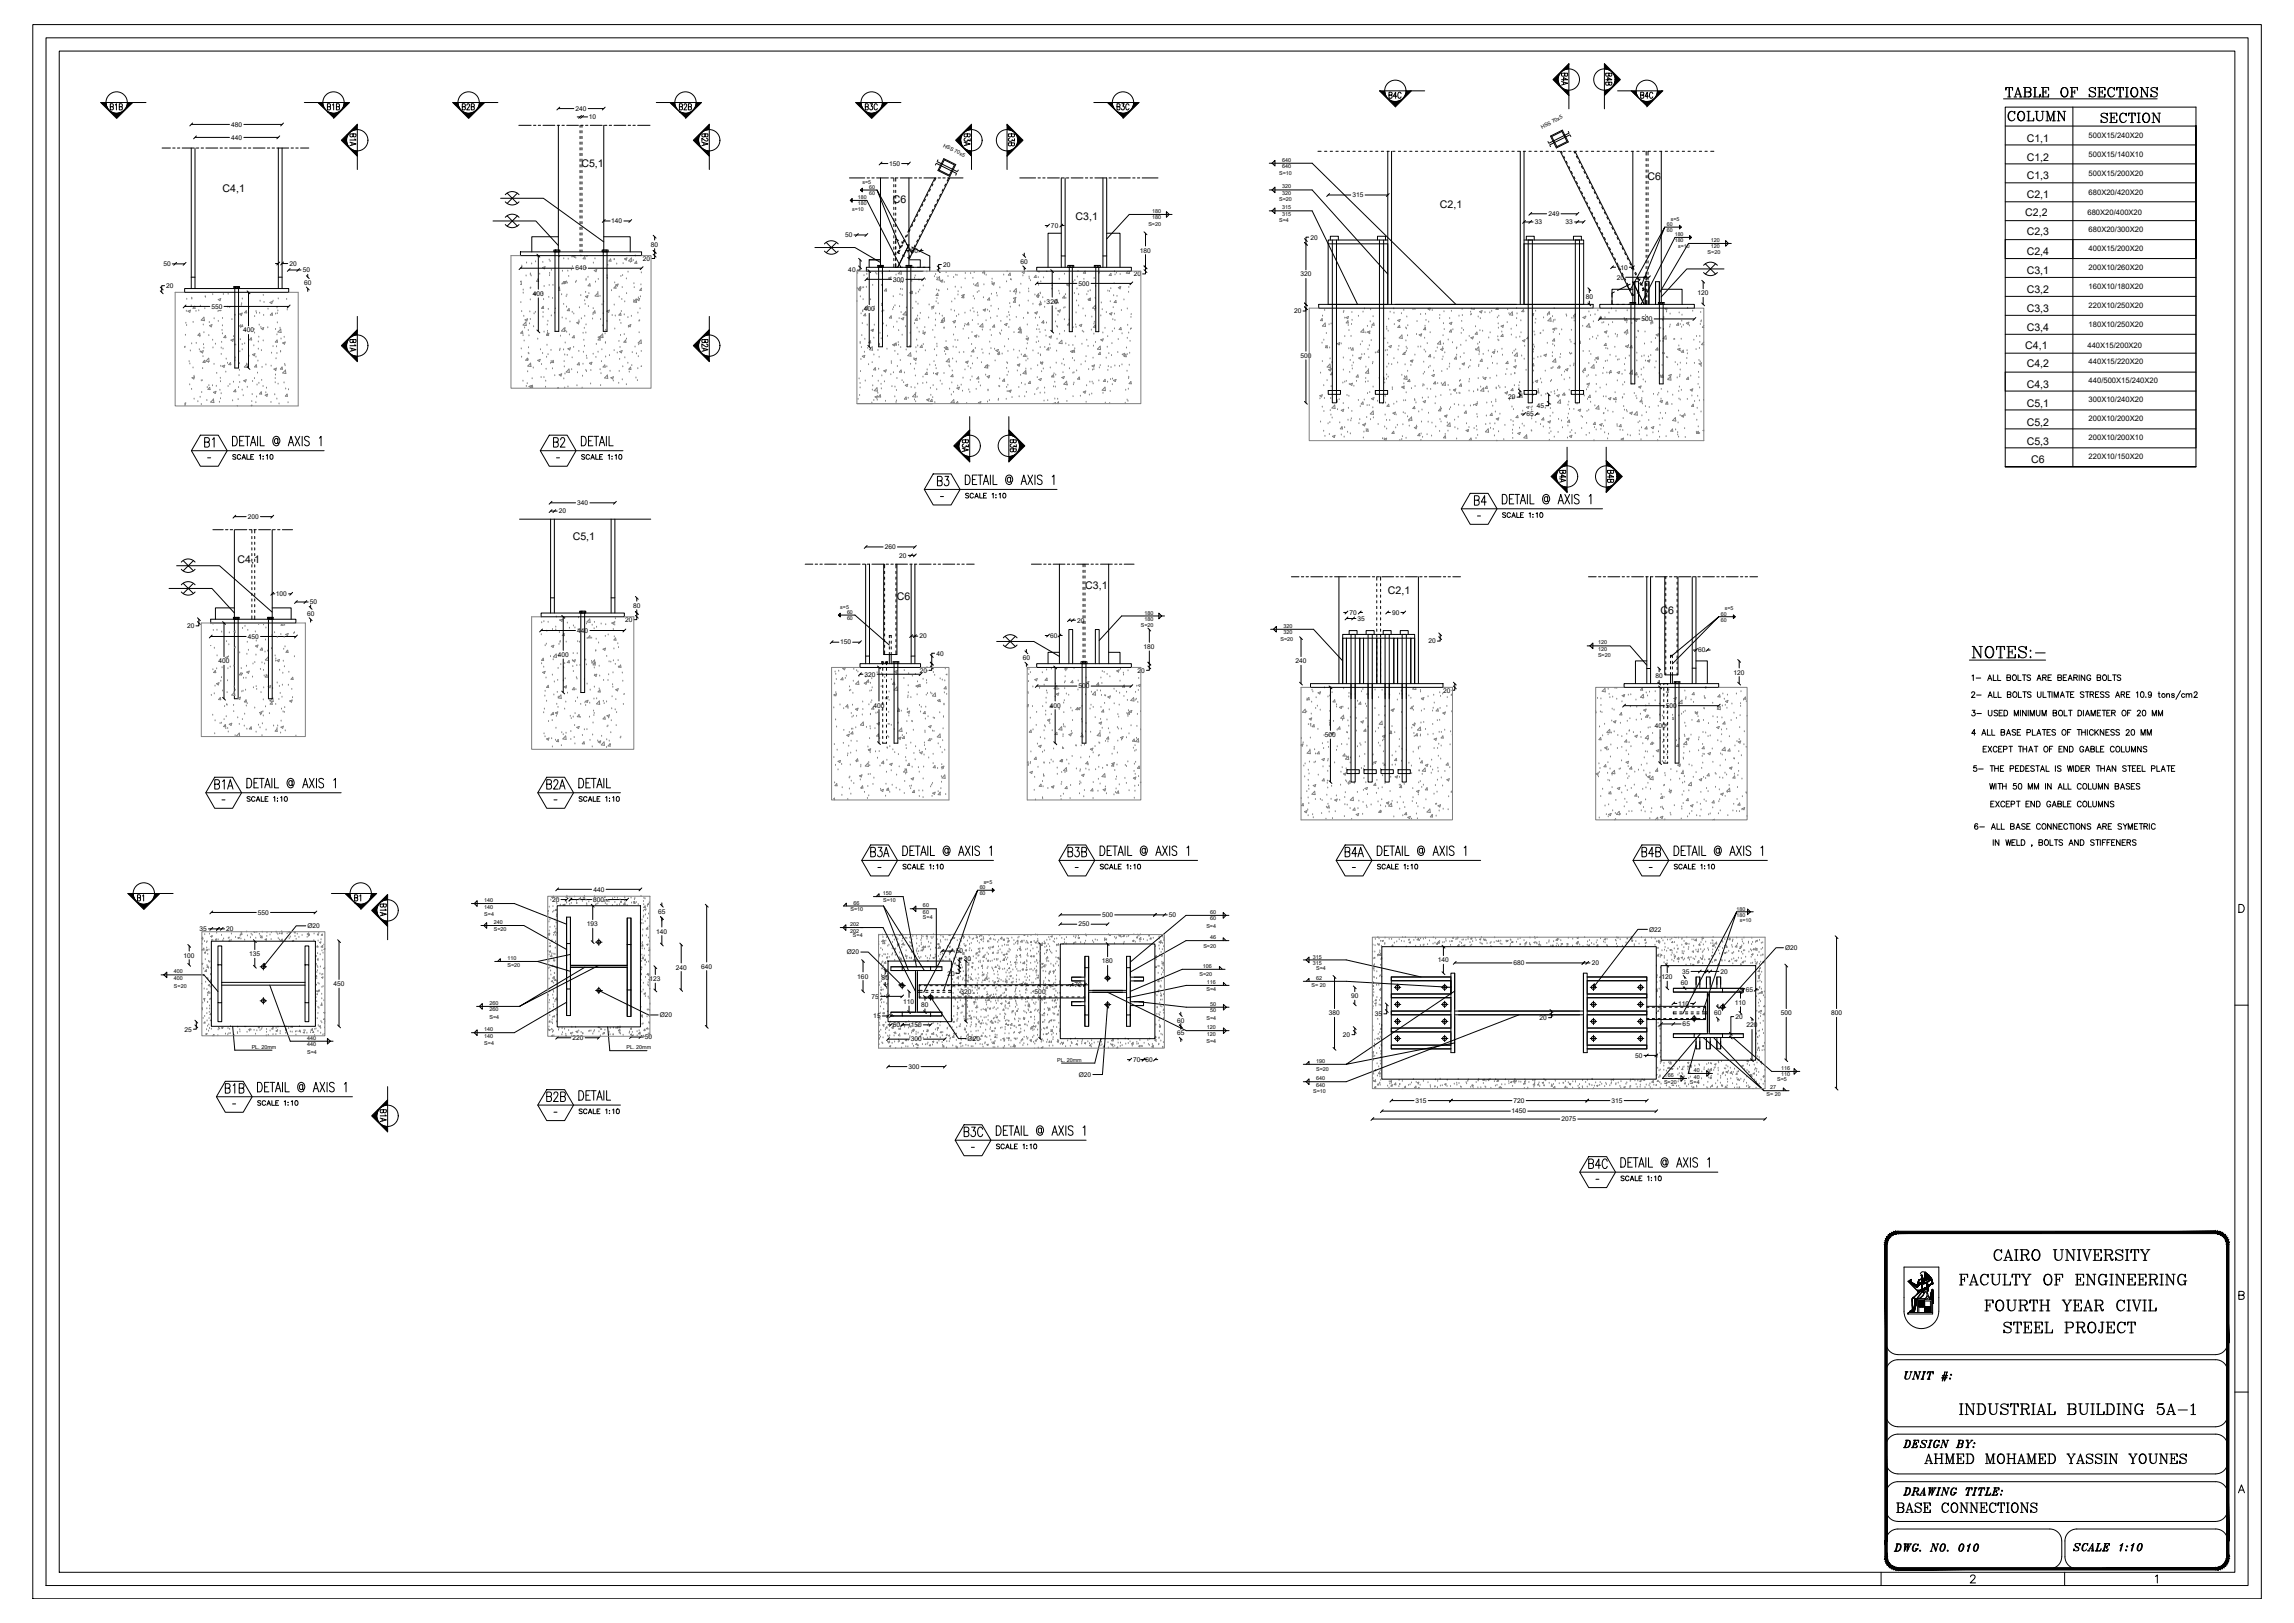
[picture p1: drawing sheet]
<svg xmlns="http://www.w3.org/2000/svg" width="1189mm" height="841mm" viewBox="0 0 1189 841" stroke-linecap="round" stroke-linejoin="round" font-family="sans-serif">
<defs><g id="words">
<text font-size="11.5" x="1020" y="343">%%UNOTES:-</text>
<text font-size="10.1" x="1038" y="53">%%UTABLE OF SECTIONS</text>
<g font-size="9.7">
<text x="1033" y="654">CAIRO UNIVERSITY</text>
<text x="1015" y="667">FACULTY OF ENGINEERING</text>
<text x="1028" y="681">FOURTH YEAR CIVIL</text>
</g>
<g font-size="9.3">
<text x="1038" y="692">STEEL PROJECT</text>
<text x="1015" y="734">INDUSTRIAL BUILDING 5A-1</text>
</g>
<g font-size="8.8">
<text x="1040" y="64">COLUMN</text>
<text x="112" y="233" transform="rotate(-90 112 233)">B1</text>
<text x="120" y="232">DETAIL @ AXIS 1</text>
<text x="286" y="233">B2</text>
<text x="485" y="253">B3</text>
<text x="500" y="252">DETAIL @ AXIS 1</text>
<text x="763" y="263">B4</text>
<text x="778" y="262">DETAIL @ AXIS 1</text>
<text x="110" y="410">B1A</text>
<text x="127" y="410">DETAIL @ AXIS 1</text>
<text x="283" y="410">B2A</text>
<text x="450" y="445">B3A</text>
<text x="467" y="444">DETAIL @ AXIS 1</text>
<text x="552" y="445">B3B</text>
<text x="569" y="444">DETAIL @ AXIS 1</text>
<text x="696" y="445">B4A</text>
<text x="713" y="444">DETAIL @ AXIS 1</text>
<text x="850" y="445">B4B</text>
<text x="867" y="444">DETAIL @ AXIS 1</text>
<text x="116" y="568">B1B</text>
<text x="133" y="567">DETAIL @ AXIS 1</text>
<text x="499" y="590">B3C</text>
<text x="515" y="589">DETAIL @ AXIS 1</text>
<text x="822" y="607">B4C</text>
<text x="839" y="606">DETAIL @ AXIS 1</text>
<text x="997" y="760">AHMED MOHAMED YASSIN YOUNES</text>
<text x="982" y="785">BASE CONNECTIONS</text>
</g>
<g font-size="8.4">
<text x="1088" y="65">SECTION</text>
<text x="283" y="572">B2B</text>
<text x="986" y="717">UNIT #:</text>
</g>
<g font-size="7.5">
<text x="986" y="751">DESIGN BY:</text>
<text x="986" y="776">DRAWING TITLE:</text>
<text x="981" y="805">DWG. NO. 010</text>
<text x="1074" y="805">SCALE 1:10</text>
</g>
<g font-size="6.6">
<text x="814" y="45" transform="rotate(-90 814 45)">B4A</text>
<text x="836" y="46" transform="rotate(-90 836 46)">B4B</text>
<text x="719" y="52">B4C</text>
<text x="849" y="52">B4C</text>
<text x="56" y="58">B1B</text>
<text x="169" y="58">B1B</text>
<text x="239" y="58">B2B</text>
<text x="351" y="58">B2B</text>
<text x="448" y="58">B3C</text>
<text x="578" y="58">B3C</text>
<text x="186" y="77" transform="rotate(-90 186 77)">B1A</text>
<text x="368" y="77" transform="rotate(-90 368 77)">B2A</text>
<text x="504" y="77" transform="rotate(-90 504 77)">B3A</text>
<text x="527" y="77" transform="rotate(-90 527 77)">B3B</text>
<text x="186" y="183" transform="rotate(-90 186 183)">B1A</text>
<text x="368" y="183" transform="rotate(-90 368 183)">B2A</text>
<text x="503" y="235" transform="rotate(-90 503 235)">B3A</text>
<text x="528" y="235" transform="rotate(-90 528 235)">B3B</text>
<text x="813" y="251" transform="rotate(-90 813 251)">B4A</text>
<text x="837" y="251" transform="rotate(-90 837 251)">B4B</text>
<text x="1022" y="401">5- THE PEDESTAL IS WIDER THAN STEEL PLATE</text>
<text x="1030" y="410">WITH 50 MM IN ALL COLUMN BASES</text>
<text x="1031" y="419">EXCEPT END GABLE COLUMNS</text>
<text x="1022" y="431">6- ALL BASE CONNECTIONS ARE SYMETRIC</text>
<text x="70" y="468">B1</text>
<text x="188" y="468" transform="rotate(-90 188 468)">B1</text>
<text x="201" y="476" transform="rotate(-90 201 476)">B1A</text>
<text x="201" y="582" transform="rotate(-90 201 582)">B1A</text>
</g>
<g font-size="6.2">
<text x="1021" y="354">1- ALL BOLTS ARE BEARING BOLTS</text>
<text x="1021" y="372">3- USED MINIMUM BOLT DIAMETER OF 20 MM</text>
<text x="1021" y="382">4 ALL BASE PLATES OF THICKNESS 20 MM</text>
<text x="1027" y="391">EXCEPT THAT OF END GABLE COLUMNS</text>
</g>
<g font-size="5.7">
<text x="120" y="239">SCALE 1:10</text>
<text x="301" y="239">SCALE 1:10</text>
<text x="500" y="259">SCALE 1:10</text>
<text x="778" y="270">SCALE 1:10</text>
<text x="127" y="417">SCALE 1:10</text>
<text x="299" y="417">SCALE 1:10</text>
<text x="467" y="452">SCALE 1:10</text>
<text x="569" y="452">SCALE 1:10</text>
<text x="713" y="452">SCALE 1:10</text>
<text x="867" y="452">SCALE 1:10</text>
<text x="133" y="574">SCALE 1:10</text>
<text x="299" y="578">SCALE 1:10</text>
<text x="515" y="597">SCALE 1:10</text>
<text x="839" y="613">SCALE 1:10</text>
</g>
<g font-size="5.5">
<text x="1050" y="73">C1,1</text>
<text x="1050" y="83">C1,2</text>
<text x="301" y="87">C5,1</text>
<text x="854" y="93">C6</text>
<text x="1050" y="93">C1,3</text>
<text x="115" y="100">C4,1</text>
<text x="463" y="105">C6</text>
<text x="746" y="108">C2,1</text>
<text x="1050" y="103">C2,1</text>
<text x="1050" y="112">C2,2</text>
<text x="557" y="114">C3,1</text>
<text x="1050" y="122">C2,3</text>
<text x="1050" y="132">C2,4</text>
<text x="1050" y="142">C3,1</text>
<text x="1050" y="152">C3,2</text>
<text x="1050" y="162">C3,3</text>
<text x="1050" y="171">C3,4</text>
<text x="1050" y="181">C4,1</text>
<text x="1050" y="190">C4,2</text>
<text x="1050" y="201">C4,3</text>
<text x="1050" y="211">C5,1</text>
<text x="1050" y="221">C5,2</text>
<text x="1050" y="230">C5,3</text>
<text x="1053" y="240">C6</text>
<text x="297" y="280">C5,1</text>
<text x="123" y="292">C4,1</text>
<text x="562" y="305">C3,1</text>
<text x="465" y="311">C6</text>
<text x="719" y="308">C2,1</text>
<text x="861" y="318">C6</text>
</g>
<g font-size="3.9">
<text x="1082" y="71">500X15/240X20</text>
<text x="1082" y="81">500X15/140X10</text>
<text x="1082" y="91">500X15/200X20</text>
<text x="1082" y="101">680X20/420X20</text>
<text x="1082" y="111">680X20/400X20</text>
<text x="1082" y="120">680X20/300X20</text>
<text x="1082" y="130">400X15/200X20</text>
<text x="1082" y="140">200X10/260X20</text>
<text x="1082" y="150">160X10/180X20</text>
<text x="1082" y="160">220X10/250X20</text>
<text x="1082" y="169">180X10/250X20</text>
<text x="1082" y="180">440X15/200X20</text>
<text x="1082" y="189">440X15/220X20</text>
<text x="1082" y="199">440/500X15/240X20</text>
<text x="1082" y="208">300X10/240X20</text>
<text x="1082" y="218">200X10/200X20</text>
<text x="1082" y="228">200X10/200X10</text>
<text x="1082" y="238">220X10/150X20</text>
</g>
<g font-size="3.4">
<text x="298" y="57">240</text>
<text x="120" y="66">480</text>
<text x="305" y="62">10</text>
<text x="120" y="72">440</text>
<text x="461" y="86">150</text>
<text x="701" y="102">315</text>
<text x="802" y="112">249</text>
<text x="317" y="116">140</text>
<text x="545" y="118">70</text>
<text x="795" y="116">33</text>
<text x="811" y="116">33</text>
<text x="438" y="123">50</text>
<text x="679" y="124">20</text>
<text x="337" y="128">80</text>
<text x="472" y="131">60</text>
<text x="591" y="131">180</text>
<text x="85" y="138">50</text>
<text x="150" y="138">20</text>
<text x="333" y="135">20</text>
<text x="529" y="137">60</text>
<text x="157" y="141">50</text>
<text x="298" y="140">640</text>
<text x="440" y="141">40</text>
<text x="489" y="138">20</text>
<text x="588" y="143">20</text>
<text x="674" y="143">320</text>
<text x="838" y="140">110</text>
<text x="86" y="149">20</text>
<text x="158" y="148">60</text>
<text x="463" y="146">300</text>
<text x="559" y="148">500</text>
<text x="838" y="145">20</text>
<text x="276" y="153">400</text>
<text x="822" y="155">80</text>
<text x="880" y="153">120</text>
<text x="110" y="160">550</text>
<text x="448" y="161">400</text>
<text x="542" y="157">320</text>
<text x="671" y="162">20</text>
<text x="851" y="166">500</text>
<text x="126" y="172">400</text>
<text x="674" y="185">500</text>
<text x="782" y="207">20</text>
<text x="791" y="216">65</text>
<text x="796" y="211">45</text>
<text x="299" y="262">340</text>
<text x="128" y="269">200</text>
<text x="290" y="266">20</text>
<text x="459" y="285">260</text>
<text x="466" y="289">20</text>
<text x="143" y="309">100</text>
<text x="161" y="313">50</text>
<text x="328" y="315">80</text>
<text x="159" y="319">60</text>
<text x="324" y="322">20</text>
<text x="558" y="323">20</text>
<text x="699" y="319">70</text>
<text x="704" y="322">35</text>
<text x="721" y="319">90</text>
<text x="97" y="326">20</text>
<text x="299" y="328">440</text>
<text x="128" y="331">450</text>
<text x="435" y="334">150</text>
<text x="476" y="331">20</text>
<text x="544" y="331">60</text>
<text x="740" y="333">20</text>
<text x="289" y="340">400</text>
<text x="485" y="340">40</text>
<text x="593" y="336">180</text>
<text x="880" y="338">60</text>
<text x="113" y="344">400</text>
<text x="530" y="342">60</text>
<text x="671" y="344">240</text>
<text x="448" y="351">320</text>
<text x="477" y="349">20</text>
<text x="590" y="349">20</text>
<text x="858" y="352">80</text>
<text x="898" y="350">120</text>
<text x="559" y="357">500</text>
<text x="748" y="359">20</text>
<text x="453" y="367">400</text>
<text x="544" y="367">400</text>
<text x="863" y="367">500</text>
<text x="858" y="377">400</text>
<text x="687" y="382">500</text>
<text x="286" y="467">20</text>
<text x="307" y="467">300</text>
<text x="308" y="462">440</text>
<text x="341" y="474">65</text>
<text x="134" y="474">550</text>
<text x="304" y="480">193</text>
<text x="571" y="475">500</text>
<text x="606" y="475">50</text>
<text x="103" y="483">35</text>
<text x="117" y="483">20</text>
<text x="159" y="481">Ø20</text>
<text x="340" y="484">140</text>
<text x="559" y="480">250</text>
<text x="855" y="483">Ø22</text>
<text x="95" y="496">100</text>
<text x="129" y="496">135</text>
<text x="439" y="495">Ø20</text>
<text x="495" y="494">50</text>
<text x="499" y="498">30</text>
<text x="925" y="492">Ø20</text>
<text x="350" y="502">240</text>
<text x="363" y="502">640</text>
<text x="571" y="499">180</text>
<text x="745" y="499">140</text>
<text x="784" y="500">680</text>
<text x="825" y="500">20</text>
<text x="337" y="508">123</text>
<text x="444" y="507">160</text>
<text x="457" y="508">80</text>
<text x="491" y="506">20</text>
<text x="861" y="507">120</text>
<text x="872" y="505">35</text>
<text x="892" y="505">20</text>
<text x="173" y="511">450</text>
<text x="498" y="515">320</text>
<text x="536" y="515">500</text>
<text x="557" y="512">70</text>
<text x="871" y="510">60</text>
<text x="905" y="514">65</text>
<text x="452" y="518">75</text>
<text x="468" y="520">110</text>
<text x="477" y="522">80</text>
<text x="700" y="517">90</text>
<text x="870" y="521">110</text>
<text x="899" y="521">110</text>
<text x="342" y="527">Ø20</text>
<text x="453" y="528">15</text>
<text x="689" y="526">380</text>
<text x="713" y="527">35</text>
<text x="888" y="526">60</text>
<text x="899" y="528">20</text>
<text x="923" y="526">500</text>
<text x="949" y="526">800</text>
<text x="463" y="532">60</text>
<text x="472" y="532">150</text>
<text x="610" y="530">60</text>
<text x="798" y="529">20</text>
<text x="872" y="532">65</text>
<text x="905" y="532">220</text>
<text x="96" y="535">25</text>
<text x="297" y="539">220</text>
<text x="334" y="539">50</text>
<text x="472" y="540">300</text>
<text x="501" y="539">Ø20</text>
<text x="610" y="536">65</text>
<text x="696" y="537">20</text>
<text x="587" y="550">70</text>
<text x="594" y="550">60</text>
<text x="847" y="548">50</text>
<text x="471" y="554">300</text>
<text x="559" y="558">Ø20</text>
<text x="734" y="572">315</text>
<text x="784" y="572">720</text>
<text x="835" y="572">315</text>
<text x="783" y="577">1450</text>
<text x="809" y="581">2075</text>
</g>
<g font-size="2.8">
<text x="664" y="84">640</text>
<text x="664" y="87">640</text>
<text x="663" y="91">S=10</text>
<text x="664" y="98">320</text>
<text x="664" y="101">320</text>
<text x="663" y="104">S=20</text>
<text x="597" y="110">180</text>
<text x="597" y="114">180</text>
<text x="664" y="109">315</text>
<text x="664" y="112">315</text>
<text x="595" y="117">S=20</text>
<text x="663" y="115">S=4</text>
<text x="887" y="125">120</text>
<text x="885" y="132">S=20</text>
<text x="887" y="129">120</text>
<text x="593" y="318">180</text>
<text x="593" y="322">180</text>
<text x="591" y="325">S=20</text>
<text x="665" y="325">320</text>
<text x="665" y="329">320</text>
<text x="664" y="332">S=20</text>
<text x="828" y="334">120</text>
<text x="828" y="340">S=20</text>
<text x="828" y="337">120</text>
<text x="251" y="467">140</text>
<text x="458" y="464">150</text>
<text x="458" y="467">S=10</text>
<text x="251" y="471">140</text>
<text x="441" y="472">S=10</text>
<text x="442" y="469">66</text>
<text x="478" y="470">60</text>
<text x="478" y="474">60</text>
<text x="627" y="474">60</text>
<text x="251" y="475">S=4</text>
<text x="256" y="479">240</text>
<text x="441" y="480">202</text>
<text x="478" y="476">S=4</text>
<text x="627" y="477">60</text>
<text x="256" y="482">S=20</text>
<text x="441" y="483">202</text>
<text x="442" y="486">S=4</text>
<text x="625" y="481">S=4</text>
<text x="624" y="491">S=20</text>
<text x="627" y="487">46</text>
<text x="263" y="498">110</text>
<text x="680" y="497">315</text>
<text x="263" y="501">S=20</text>
<text x="623" y="502">106</text>
<text x="680" y="500">315</text>
<text x="682" y="503">S=4</text>
<text x="90" y="504">400</text>
<text x="90" y="508">400</text>
<text x="622" y="506">S=20</text>
<text x="625" y="510">116</text>
<text x="682" y="508">62</text>
<text x="90" y="512">S=20</text>
<text x="625" y="514">S=4</text>
<text x="680" y="511">S= 20</text>
<text x="254" y="521">260</text>
<text x="627" y="521">50</text>
<text x="254" y="524">260</text>
<text x="627" y="525">50</text>
<text x="254" y="528">S=4</text>
<text x="625" y="529">S=4</text>
<text x="625" y="533">120</text>
<text x="159" y="539">440</text>
<text x="251" y="534">140</text>
<text x="251" y="538">140</text>
<text x="625" y="537">120</text>
<text x="130" y="543">PL. 20mm</text>
<text x="159" y="542">440</text>
<text x="251" y="542">S=4</text>
<text x="325" y="544">PL. 20mm</text>
<text x="625" y="541">S=4</text>
<text x="159" y="546">S=4</text>
<text x="548" y="550">PL. 20mm</text>
<text x="682" y="551">190</text>
<text x="682" y="555">S=20</text>
<text x="878" y="556">40</text>
<text x="923" y="554">116</text>
<text x="923" y="558">110</text>
<text x="682" y="560">640</text>
<text x="682" y="563">640</text>
<text x="862" y="562">S=20</text>
<text x="864" y="558">66</text>
<text x="876" y="562">S=4</text>
<text x="878" y="559">40</text>
<text x="921" y="560">S=5</text>
<text x="681" y="567">S=10</text>
<text x="915" y="568">S= 20</text>
<text x="917" y="564">27</text>
</g>
<g font-size="2.7">
<text x="799" y="67" transform="rotate(-27 799 67)">HSS 70x5</text>
<text x="489" y="76" transform="rotate(27 489 76)">HSS 70x5</text>
<text x="447" y="95">s=5</text>
<text x="450" y="101">60</text>
<text x="450" y="98">60</text>
<text x="445" y="103">180</text>
<text x="445" y="106">180</text>
<text x="442" y="109">s=10</text>
<text x="864" y="117">60</text>
<text x="866" y="114">s=5</text>
<text x="864" y="120">60</text>
<text x="868" y="122">180</text>
<text x="868" y="126">180</text>
<text x="870" y="128">s=10</text>
<text x="435" y="315">s=5</text>
<text x="894" y="316">s=5</text>
<text x="439" y="321">60</text>
<text x="439" y="318">60</text>
<text x="892" y="322">60</text>
<text x="892" y="319">60</text>
<text x="508" y="461">60</text>
<text x="510" y="458">s=5</text>
<text x="508" y="464">60</text>
<text x="900" y="472">180</text>
<text x="900" y="475">180</text>
<text x="902" y="478">s=10</text>
</g>
<g font-size="2.6">
<text x="107" y="238">-</text>
<text x="288" y="238">-</text>
<text x="486" y="259">-</text>
<text x="765" y="268">-</text>
<text x="114" y="416">-</text>
<text x="286" y="416">-</text>
<text x="454" y="451">-</text>
<text x="556" y="451">-</text>
<text x="700" y="451">-</text>
<text x="854" y="451">-</text>
<text x="120" y="573">-</text>
<text x="286" y="577">-</text>
<text x="502" y="596">-</text>
<text x="826" y="612">-</text>
</g>
</g></defs>
<!-- layer: Print Frame -->
<g fill="none" stroke="#000" stroke-width=".52">
<path d="M17 13h1155v815h-1155zM24 20h1141v802h-1141zM31 26h1127v789h-1127zM811 36l1-1zM813 35v-1l-2 2M813 36v-2l-2 2M813 33l-8 8M831 33l8 8M831 33l4 4M832 34l2 2M832 34v2M832 34v1"/>
<path d="M832 35l1 1M836 38l3 3M53 53l7 8 9-8M53 53l3 3M53 53l2 3M53 53h2M54 54l1 1zM54 54h1zM55 54h-2l2 1M57 58l4 3M64 58l-4 3M66 55l2-1-2-1v2"/>
<path d="M66 54h1l-1 1M68 53l-2 3M68 53l-3 4M69 53l-9 8-8-8h24M158 53h23l-8 8M165 53l8 8M165 53l4 4M165 53l3 3M166 54l1-1 1 2zM167 54h-1l1 1M170 58l3 3M176 58l-3 3"/>
<path d="M178 53h2M179 54h1l-2 1M179 54h1l-2 1zM181 53l-4 3M181 53l-8 8M235 53l8 8 8-8M235 53l3 3M235 53h2M236 54h1v1zM237 54h-1l2 1M240 58l3 3M246 58l-3 3"/>
<path d="M248 55l2-1-1-1-1 2M249 54h1l-2 1M249 54h.1M250 53l-2 3M251 53l-4 4M251 53l-8 8-8-8h23M340 53h24l-9 8M347 53l8 8M347 53l4 4M348 54l1-1 1 2zM349 54h.1M349 54l1 1"/>
<path d="M352 58l3 3M358 58l-3 3M361 53h2M361 54h1l-1 1M361 54h1l-1 1zM363 53l-3 3M363 53l-8 8M444 53l8 8M444 53l3 3M444 53h2M446 54h-1l1 1M446 54h-1l2 1"/>
<path d="M449 58l3 3M455 58l-3 3M458 53l1 1-2 1zM458 54l-1 1M459 53l-2 3M460 53l-4 4M460 53l-8 8M460 53l-8 8-9-8h24M567 53h23l-8 8M574 53l8 8 8-8M574 53l4 4M574 53l3 3"/>
<path d="M575 54l1-1 1 2zM576 54h-1l1 1M579 58l3 3M585 58l-3 3M588 53h2M588 54h1l-2 1M588 54h1l-1 1M590 53l-3 3M715 47l8 8-3-3M715 47l4 3M716 47l2 3M716 47h2"/>
<path d="M716 47l2 2M717 48l1 1M717 48h-1M729 47h2l-3 3M729 47h1l-2 2zM729 48h1l-1 1M731 47l-8 8M731 47l-8 8-8-8h23M805 41l8 8M805 41l4 3M807 41v-1l-1 1M811 46l2 3v-2"/>
<path d="M811 46l2 1v1zM811 47l2 1v-1M812 47v1zM813 50l-8-9 8-8v23M831 50l9-9-9-8v23M832 47l2-1-2 2zM832 47h1l-1 1zM834 46l-2 3v-2M835 46l-4 3M838 41l-1-1 2 1M838 47h24l-9 8M839 41l-8 8"/>
<path d="M845 47l8 8M846 47l3 4M846 47h2v2zM847 48l1 1zM847 48h1zM848 47h-2l2 3M850 52l4 3M859 47h2M859 48h2M859 48h1l-1 1zM861 47l-2 2M861 47l-2 3"/>
<path d="M861 47l-3 3M861 47l-8 8 4-3M1038 51h80M1074 55v187M177 73l8 8M177 73l4 3M179 73v-2l-1 2M181 70l-4 3M182 77l3 4M183 78h2v2zM183 67l2-1v1zM183 78l2 1z"/>
<path d="M184 79h1M185 66v1M185 66l-2 1M185 65v2M185 78v2M185 65l-2 3M185 65l-8 8M185 65l-3 3M360 73l8 8M360 73l3 3M361 73l1 1M361 73l1-2-2 2"/>
<path d="M362 71l-2 2 2 1-1-1M363 70l-3 3M364 77l4 4M365 78h2v2zM366 67l1-1v1zM366 78l1 1zM366 79h1M367 66v1M367 66l-2 1M367 65v2M367 78v2M367 65l-2 3"/>
<path d="M368 65l-8 8M368 65l-4 3M496 73l7 8M496 73l2 1M497 73l1-2-2 2M498 71l-2 2 2 1-1-1M501 78l2 2M501 78h2v2zM502 67l1-1v1zM502 78l1 1zM502 79h1M503 66v1"/>
<path d="M503 66l-2 1M503 65v2M503 65l-7 8M503 65l-3 3M522 65l8 8-4 3M522 65l3 3M522 65l2 3M522 65v2M522 78h2l-2 2zM522 66l2 1M522 66v1M522 79l2-1-2 1z"/>
<path d="M523 67v-1l1 1M524 78l-2 2v-2M525 77l-3 4M527 70l3 3M530 73l-8 8M1039 65h99M1039 75h99M1138 65v69v-79h-99v79h99M185 81l-8-8 8-9v24M368 81l-9-8 9-9v24M503 81l-8-8 8-9v24M522 81l8-8-8-9v24"/>
<path d="M1039 95h99M1039 85h99M1039 105h99M1039 114h99M1039 154h99M1039 144h99M177 179l8 8M177 179l4 3M178 179l1 2v-2M181 176l-4 3M183 174l2-2v1zM185 173v-1l-2 2"/>
<path d="M185 174v-2l-2 2M185 164v23l-8-8 8-8M185 171l-8 8M185 171l-3 4M360 179l8 8M360 179l3 3M360 179l2 2-1-2M361 179l1-2-2 2 2 1M362 178l-1 1M363 176l-3 3M365 174l2-2v1zM367 173v-1l-1 2"/>
<path d="M367 174v-2l-2 2M368 164v23l-9-8 9-8M368 171l-8 8M368 171l-4 4M1039 173h99M1039 163h99M182 184l3 3M183 184l2 3M183 184l2 2M183 185l2 1v-1M185 185v1M185 185v2"/>
<path d="M364 184l4 3M365 184l2 3M365 184l2 2M366 185l1 1v-1M367 185v1M367 185v2M1039 183h99M1039 193h99M503 216v23l-9-8 9-8M523 216v23l8-8-8-8M1039 203h99M1039 212h99"/>
<path d="M99 234h69M104 226h9l5 8-5 8h-9l-5-8zM280 234h43M285 226h9l5 8-5 8h-9l-5-8zM301 226a2.5 2.5 0 0 1 3 3 2.5 2.5 0 0 1-3 2zM305 228h1M307 226h-2v5h2M308 226h2M309 226v5M311 231l1-5 1 5M311 229h2M314 226v5"/>
<path d="M316 226v5h2M495 231l2 1-1-1 1-2-2 2 2 1M498 234l-3-3 8 8M499 236l4 3M500 236l2 3M500 226l2-2v1zM500 236l2 2M501 237l1 1M502 225h-1M502 225v-1l-1 2M502 237v1M502 237v2"/>
<path d="M502 225v-1l-2 2M503 223l-8 8M503 223l-4 4M523 223l8 8M523 223l3 4M523 225v-1l2 2M523 237v2M523 224l2 2-2-1zM523 237v1M523 225h1M525 237l-1 1v-1M525 236l-2 2"/>
<path d="M525 236l-2 3M526 236l-3 3M527 228l4 3M527 234l4-3-8 8M530 231l-1 1v-1M812 239l-8 8 8 8M812 232v23l-8-8M812 239l-3 4M812 239l-8 8M832 239l8 8M832 239l4 4M832 232v23l9-8"/>
<path d="M832 239l9 8M1039 222h99M1039 232h99M479 254h69M484 246h9l5 8-5 8h-9l-5-8zM762 256h9l5 8-5 8h-9l-5-8zM804 247l4 3M805 247l1 1v-1M805 247l1-2v2M805 247l1 1M807 245l-2 2M809 251l3 4"/>
<path d="M810 252l2 2M810 242l2-2v1l-2 1M812 241v-1l-2 1M812 241v-2l-2 3M833 241v-2l2 3M833 253v1M833 241v-1l1 1M834 252l-1 2v-1M835 242l-2-2v1l2 1M835 252l-2 2M836 251l-4 4M837 244l3 3"/>
<path d="M840 247l-3 3M840 247l-8 8M1039 242h99h-99M1039 242v-118h99v118M757 264h74M1021 342h39M1022 359v-1l1 1-1 2h2M1033 358v3h2M1036 358v3h1M1040 360h2v-1l-2-1v3h2v-1h-1M1046 358v3h2M1048 358h2"/>
<path d="M1049 358v3M1053 359l-1-1-1 1 2 2h-2M1056 358v3h1h1v-3M1059 358v3h1M1061 358h2M1062 358v3M1063 358v3M1071 358h2M1072 358v3M1073 360h1M1075 358h-2v3h2M1080 359l-1-1-1 1 2 2h-1h-1"/>
<path d="M1081 358h2M1082 358v3M1083 360h2v-1l-2-1v3M1084 360l1 1M1086 360h1M1088 358h-2v3h2M1090 359h-1l1 1v1h-1M1093 359h-2l2 1v1h-2M1099 360h2v-1l-2-1v3M1100 360l1 1M1102 360h1M1104 358h-2v3h2"/>
<path d="M1107 359l1-1v3M1115 359a.9 .9 0 0 1-1 1 .9 .9 0 0 1-1-1 1 1 0 0 1 2 0v2h-2M1118 359h1M1119 358v3h1M1123 359v2M1127 360h-1l1 1h-2M1130 358l-2 4M1132 360a.9 .9 0 0 0-1 0 .9 .9 0 0 0 0 1 .9 .9 0 0 0 1 0M1133 359v2M1137 359l1-1 1 1-2 2h2M1024 360h3M1030 361l1-3 1 3"/>
<path d="M1031 360h1M1065 361v-3l1 3 1-3v3M1068 361l1-3 1 3M1068 360h1M1096 361l1-3 1 3M1097 360h1M1112 361h.1M1123 360h1v1M1133 360h1v1M1134 360h2v1M107 411h70M111 403h10l4 8-4 8h-10l-4-8z"/>
<path d="M279 411h43M283 403h10l4 8-4 8h-10l-4-8zM300 403a2.6 2.6 0 0 1 3 2 2.6 2.6 0 0 1-1 3h-2zM304 406h1M306 403h-2v5h2M306 403h3M308 403v5M309 408l2-5 1 5M310 407h2M313 403v5M314 403v5h2M451 438h10l4 8-4 8h-10l-4-8z"/>
<path d="M553 438h10l4 8-4 8h-10l-4-8zM697 438h9l5 8-5 8h-9l-5-8zM851 438h9l5 8-5 8h-9l-5-8zM1033 435v3M1036 435v3l-2-3v3M1040 435v3l1-3v3l1-3M1043 437h1M1044 435h-1v3h1M1045 435v3h2M1048 435a1.6 1.6 0 0 1 1 2 1.6 1.6 0 0 1-1 1zM1053 438v1M1057 437l1-1h1l-2-1v3h1l1-1h-1"/>
<path d="M1062 435v3h2M1065 435h2M1066 435v3M1069 436l-2-1v1l2 1v1h-1h-1M1072 438l1-3 1 3M1073 437h1M1077 435v3l-2-3v3M1078 435h1a1.6 1.6 0 0 1 1 2 1.6 1.6 0 0 1-1 1h-1zM1085 436l-1-1v1l1 1v1h-2M1086 435h2M1087 435v3M1088 435v3"/>
<path d="M1090 437h1M1091 435h-1v3M1092 437h1M1094 435h-2v3M1094 437h1M1096 435h-2v3h2M1099 435v3l-2-3v3M1100 437h1M1102 435h-2v3h2M1102 437l2-1v-1h-2v3M1103 437l1 1M1107 436l-1-1-1 1 2 1v1h-2"/>
<path d="M447 446h68M549 446h72M692 446h75M846 446h70M67 463l8 8M67 463l3 3M67 463l2 2M69 463l-2 1M69 463h-2l2 3M72 468l3 3M78 467l-4 4M80 466l2-3h-2l-1 3"/>
<path d="M80 463h2l-2 2zM81 464l-1 1zM81 464h-1h1M82 463l-3 3M83 463l-8 8M83 463l-8 8-9-8h24M172 463h23l-8 8M179 463l8 8M179 463l4 3M180 463h1l1 2zM180 464h1v1zM181 463h-2l3 3"/>
<path d="M184 467l3 4M190 468l-3 3M192 465l1-2h1l-2 3M192 463v3M193 463l1 1M193 464h1l-1 1zM193 464h.1M194 472l1 1M194 463l-2 2M195 472v-2l-1 2M195 463l-4 3M195 472v1l-1-1"/>
<path d="M195 463l-8 8M195 470l-1 2M196 469l-3 3M198 477l3 2M199 477l2 1v1zM199 477l1 1M200 465v1M201 465l-2 2M201 464v2M201 464l-3 3M201 464l-8 8 8 8M1160 469h2a2.2 2.2 0 0 1 1 2 2.2 2.2 0 0 1-1 2h-2z"/>
<path d="M201 480l-8-8 8-8v23M1158 521h7M112 568h71M117 560h9l5 8-5 8h-9l-5-8zM193 578l3 3M194 578l1 2v-2M194 578l1-1v1M194 578l1 2M195 577l-1 1M196 575l-3 3M199 573l2-2v1zM200 572h.1"/>
<path d="M200 572l-1 1M201 571l-3 2M201 563v24l-8-9 8-8M201 570l-8 8 8 8M201 570l-4 4M279 573h43M283 565h10l4 8-4 8h-10l-4-8zM300 565a2.5 2.5 0 0 1 3 3 2.5 2.5 0 0 1-3 2zM304 568h1M306 565h-2v5h2M306 565h3M308 565v5"/>
<path d="M309 570l2-5 1 5M310 568h2M313 565v5M314 565v5h2M198 583l3 3M199 583l2 2M199 584h1v1zM200 584v1M201 584v2M495 591h68M500 583h9l5 8-5 8h-9l-5-8zM823 599h10l4 8-4 8h-10l-4-8z"/>
<path d="M819 607h71M977 645v51a6 6 0 0 0 7 6h164a6 6 0 0 0 6-6M987 657h18v22a9 9 0 0 1-9 9 9 9 0 0 1-9-9zM995 660l2-1 2 1 2 3 1 2M998 660h.1M998 659h.1M998 659v1M989 664l5 5M989 664h.1M990 664h-1M990 680h.1M990 664h.1"/>
<path d="M990 679h.1M990 679v1M990 663l-1 1 1-1M990 663h1l-2 1M990 663v1M990 665h.1M990 663l-1 1h1l3 3 3-2M990 665h1M990 663l-1 1M990 664h1M991 679l-1 1M991 680h-1"/>
<path d="M991 679h-1h1M991 679h.1M991 665h.1M991 674v3M991 673v-1v1M991 673v1M991 675v1M991 674v1M991 673h.1M991 674h.1M991 675h.1M991 677v1"/>
<path d="M991 677h.1M991 676v3M991 676h.1M991 678h.1M991 678v1M991 680h.1M992 665h-1h1M992 673h-1M992 673h.1M992 679h.1M992 665h-1M992 679l-1 1"/>
<path d="M992 673v4M992 665l-1 1 1-1M992 666v-1v1M992 665v1v-1M992 672l-1 1M992 678l1-1-1 1M992 678v1M992 665v1M992 677v1M992 677l1-1-1 1M992 666h1h-1M992 672l1 1"/>
<path d="M992 677l1-2-1 2M992 679v1v-1l-1 1M992 679v1M992 680h.1M992 675l1-1-1 1M992 674l1-1-1 1M992 666h.1M993 678l-1 1v-1M993 666v1M993 678h-1M993 667l2-2-2 2M993 673h-1"/>
<path d="M993 677l-1 1 1-1M993 677l-1 1M993 673l-1 1M993 667l2-2zM993 666h-1M993 666h-1h1M993 675l-1 1M993 675v2M993 674l-1 1 1-1M993 673l-1 1 1-1M993 673h.1M993 673v2"/>
<path d="M993 673l-1 2M993 673h8M993 673h1M994 669h.1M994 673v7M994 665h.1M994 667h.1M994 664h1M994 664v1M994 669v1M994 664h.1M994 666l-1 1"/>
<path d="M994 663v1M994 674h.1M994 677l3-3-3 3M994 674v6M994 674h6v6M994 676l2-2-2 2M995 669h.1M995 674l-1 1M995 664l-1 1M995 669h-1M995 669l-3 3M995 669l-1 1"/>
<path d="M995 669l-4 4M995 664v1M995 663l-1 1M995 664l-1 2M995 665l-2 2M995 665l-2 2 2-2M995 677l2-2-2 2M995 663h.1M995 665h.1M995 673h.1M995 669h1M995 665h1h-1"/>
<path d="M995 665l-2 2 3-2M995 663h1M995 665h1M995 661h.1M996 669h.1M996 665l-1 1M996 663h-1M996 669h-1M996 668l-1 1M996 661h-1M996 661h.1M996 663h.1"/>
<path d="M996 665v1M996 665h.1M996 674l-2 1M996 666h.1M996 664v1M996 668l-1 1 1-1M996 668h.1M996 669l-3 4M996 664h.1M996 664v-1v1M996 663v1M996 670h1v1l-2 2h-1z"/>
<path d="M996 666v2M996 666v1M996 662v1M996 667h.1M996 665h1M996 662h.1M996 661v2h-2l-1 3-1-1-2-2M996 661v1M996 661v2M996 667l-1 2M996 664v1v-1M996 674l-2 2"/>
<path d="M997 665h-1M997 674l-3 2 3-2M997 669h.1M997 669h-1h1M997 668h.1M997 665h.1M997 664v1M997 674l-3 3M997 664h.1M997 664l3-3zM997 668l1-1-2 2M997 663h.1"/>
<path d="M997 663v1M997 668v1M997 668h1h-1M997 668l-1 1h1M997 668h-1M997 677h.1M997 674l-3 3h6M997 676v1M997 676l-1 1M997 676l-1 1 1-1M997 675l-1 2M997 675l-2 2"/>
<path d="M997 674l-2 3M997 679l2-2-2 2M997 674v6l3-3M997 667v1M997 668h1M998 665h-1M998 664h-1M998 668h.1M998 663h-1M998 677l-1 1M998 668h-1M998 661h.1"/>
<path d="M998 661v-1v1M998 665h.1M998 661v-1zM998 667l-1 1M998 669l-3 4M998 673h.1M998 669h.1M998 673h-3M998 669l1 1v1l-1 2M998 667h.1M998 664l2-3zM998 668l2-2z"/>
<path d="M998 665l2 1M998 668l2-1-2 1M998 665l1 1M998 666l1-1-1 1M999 666h.1M999 665h-1M999 667h-1M999 660l-1 1M999 666v1M999 660l-2 1 2-1M999 664l-1 1M999 663l-1 1"/>
<path d="M999 660l-2 1M999 677l-2 1M999 665l-1 1M999 660l-2 2M999 660l-2 2 2-2M999 663l1-1-2 1zM999 669v2a1.4 1.4 0 0 1 0 2 1.4 1.4 0 0 1-1 0M999 660l-2 3M999 669h-3h1M999 669h.1M999 661l-2 2M999 668v1v-1"/>
<path d="M999 665v1v-1M999 668h-1M999 668h.1M999 663l1-1zM999 668v1M999 661l-2 2 2-2M999 661h.1M999 671l-1 1M999 667v1M999 661l-1 2M999 667l-1 1M999 661h1"/>
<path d="M1000 661l-2 2M1000 661h.1M1000 677l-3 2 3-2M1000 661l-3 3M1000 661l-3 3 3-3M1000 666l-1 1M1000 663h.1M1000 663h-1M1000 666l-2 2M1000 661l-2 3M1000 663l1-1-1 1M1000 663l1-1z"/>
<path d="M1000 677l-3 3M1000 673h.1M1000 666l-2 2 2-2M1000 663l-2 2M1000 661l-2 2 2-1M1000 673l1-1-1 1M1000 663l-1 1M1000 663v1M1000 662l-1 1M1000 662l-1 1 1-1M1000 666h.1M1000 677l-3 3 3-3"/>
<path d="M1000 663l1 1M1000 677l-2 3 2-3M1000 678l-2 2M1000 678l-1 2M1000 679l-1 1 1-1M1000 679l-1 1M1001 662l-2 1M1001 662l-1 1 1-1h-1M1001 665l-3 3M1001 663h-1M1001 662l-1 1zM1001 671v-1v1"/>
<path d="M1001 662l-1 1M1001 663h-1zM1001 670l-1 3M1001 670h.1M1001 663h.1M1001 673h.1M1001 670v1M1001 671l-1 1 1-1M1001 673h-1M1001 672l-1 1M1001 671l-1 2 1-1M1001 671l-1 1"/>
<path d="M1001 669h1M1001 669h.1M1001 669v11M1001 663v1v-1M1001 665l1-1-4 4M1001 663v1M1001 669v1M1001 664h.1M1001 664v1l-1 1M1002 669h-1M1002 664h-1M1002 674h.1"/>
<path d="M1002 675h.1M1002 669h.1M1002 669v1M1002 669v12h-13M1002 665l-1 1zM1002 665h-1M1002 669l-1 1M1002 665l-2 1-1 2M1002 665h.1M1002 672v2M1002 671v1M1002 670h.1"/>
<path d="M1002 673h.1M1002 672h.1M1002 671h.1M1002 670v1M1002 672v1M1002 674v1M1002 673v1M1160 671h3v-1l-1-1h-2v4h3v-1l-1-1M989 681h.1M989 680v1M989 680h.1M990 680h-1"/>
<path d="M990 680l-1 1M990 680h12M991 680v-1l-1 1M991 680l1-1-1 1M998 680l2-2-2 2M1000 680v-1v1M1154 711a6 6 0 0 0-6-6h-164a6 6 0 0 0-7 6v22a6 6 0 0 0 7 6h164a6 6 0 0 0 6-6M1155 711v22M1158 721h7M1154 749a6 6 0 0 0-6-6h-164a6 6 0 0 0-7 6v9a6 6 0 0 0 7 6h164a6 6 0 0 0 6-6M1155 749v9M1154 774a6 6 0 0 0-6-6h-164a6 6 0 0 0-7 6v8a6 6 0 0 0 7 6h164a6 6 0 0 0 6-6"/>
<path d="M1155 774v8M1160 774l2-5 1 5M1161 772h2M977 798a6 6 0 0 1 7-6h78a6 6 0 0 1 6 6M1069 798v9M1154 798a6 6 0 0 0-6-6h-72a6 6 0 0 0-6 6v9a6 6 0 0 0 6 6M975 815v7M1021 817l1-1 2 1-3 3h3M1068 807a6 6 0 0 1-6 6M1070 815v7M1117 817l1-1v4"/>
<circle cx="60" cy="53" r="6"/>
<circle cx="173" cy="53" r="6"/>
<circle cx="243" cy="53" r="6"/>
<circle cx="355" cy="53" r="6"/>
<circle cx="452" cy="53" r="6"/>
<circle cx="582" cy="53" r="6"/>
<circle cx="723" cy="47" r="6"/>
<circle cx="813" cy="41" r="6"/>
<circle cx="831" cy="41" r="6"/>
<circle cx="853" cy="47" r="6"/>
<circle cx="185" cy="73" r="6"/>
<circle cx="368" cy="73" r="6"/>
<circle cx="503" cy="73" r="6"/>
<circle cx="522" cy="73" r="6"/>
<circle cx="185" cy="179" r="6"/>
<circle cx="368" cy="179" r="6"/>
<circle cx="503" cy="231" r="6"/>
<circle cx="523" cy="231" r="6"/>
<circle cx="812" cy="247" r="6"/>
<circle cx="832" cy="247" r="6"/>
<circle cx="1044" cy="360" r="1.3"/>
<circle cx="1110" cy="360" r="1.3"/>
<circle cx="1121" cy="360" r="1"/>
<circle cx="1061" cy="436" r="1.3"/>
<circle cx="75" cy="463" r="6"/>
<circle cx="187" cy="463" r="6"/>
<circle cx="201" cy="472" r="6"/>
<circle cx="201" cy="578" r="6"/>
<circle cx="994" cy="669" r=".1"/>
<circle cx="996" cy="668" r=".7"/>
</g>
<g fill="#000" stroke="#000" stroke-width=".52">
<path d="M983 638h1v1zM983 638v1h1zM982 638h1v1zM982 638v2l1-1zM980 639l2-1v2zM980 639l1 1h1zM980 639l1 1zM980 639v1h1zM979 640l1-1v1zM979 640l1 1v-1zM979 640l1 1h-2zM978 641l1 1 1-1zM978 641l1 1h-1zM978 642h1zM978 642h1l-2 1zM977 643h1l1-1zM977 643h1l-1 1zM977 644h1v-1zM977 644h1l-1 1zM977 645h1v-1z"/>
<path d="M984 639h164v-1zM984 638h164l-164 1z"/>
<path d="M977 645l1 153v-153zM977 645l1 153h-1zM977 798l1 9v-9zM977 798l1 9h-1z"/>
<path d="M1154 645l1-1v1zM1154 644v1l1-1zM1155 643v1h-1zM1154 643v1l1-1zM1154 642l1 1h-1zM1153 642l1 1v-1zM1154 641v1h-1zM1153 642l1-1zM1153 640l1 1-1 1zM1153 640l-1 1 1 1zM1152 639l1 1-1 1zM1152 639v1v1zM1151 639h1v1zM1151 639v1h1zM1150 638l1 1v1zM1150 638v2h1zM1149 638h1v2zM1149 638v1l1 1zM1148 638h1v1zM1148 638v1h1z"/>
<path d="M977 807h1l-1 1zM977 808h1v-1zM977 808h1l-1 1zM978 808l-1 1 1-1zM977 809l1-1v2zM978 808v2l1-1zM978 810l1-1-1 2zM979 809l-1 2 1-1zM978 811l1-1v2zM979 810v2l1-1zM980 811v1h-1zM980 811v1v-1zM980 811v2v-1zM980 811v2l1-1zM981 812l1 1h-2zM981 812l1 1v-1zM982 812l1 1h-1zM982 812l1 1v-1zM983 812l1 2-1-1zM983 812l1 2v-2z"/>
<path d="M984 812v2l164-2zM984 814l164-2v2z"/>
<path d="M1148 812l1 1-1 1zM1148 812l1 1v-1zM1149 812l1 1h-1zM1149 812l1 1v-1zM1150 812l1 1h-1zM1150 812l1 1v-1zM1151 812h1l-1 1zM1151 812h1v-1zM1152 811l1 1h-1zM1152 811l1 1-1-1zM1152 811h2l-1 1zM1153 810l-1 1h2zM1153 810h1v1zM1153 809v1h1zM1153 809h2l-1 1zM1154 808l-1 1h2zM1154 808h1v1zM1154 808h1zM1154 808l1-1v1zM1154 807v1l1-1z"/>
<path d="M1154 798v9h1zM1154 798h1v9zM1154 696v102h1zM1154 696h1v102zM1154 645v51h1zM1154 645h1v51z"/>
</g>
<!-- layer: sections -->
<g fill="none" stroke="#000" stroke-width=".52">
<path d="M84 77h4M90 77h1M92 77h1M94 77h7M99 77v73M101 77v73M102 77h1M104 77h1M107 77h6M114 77h1M117 77h1M119 77h6"/>
<path d="M126 77h2M129 77h1M131 77h6M139 77h1M141 77h1M143 77h7M144 77v73M146 77v73M151 77h1M153 77h2M156 77h4M269 65h6"/>
<path d="M276 65h2M279 65h1M281 65h7M289 65h1M289 65v66M291 65h1M294 65h6M301 65v1M301 68v1M301 71v1M301 74v1M301 77v1"/>
<path d="M301 79v2M301 65h1M302 65v1M302 68v1M302 71v1M302 74v1M302 77v1M302 79v2M303 65h2M306 65h6M313 65v66M313 65h2"/>
<path d="M316 65h1M318 65h6M326 65h1M328 65h1M330 65h7M683 78h2M686 78h2M689 78h2M692 78h2M695 78h1M698 78h1M701 78h1"/>
<path d="M704 78h1M707 78h1M710 78h1M713 78h1M716 78h1M719 78h1M719 78v80M721 78v80M722 78h1M725 78h1M728 78h1M731 78h1"/>
<path d="M734 78h1M736 78h2M739 78h2M742 78h2M745 78h1M748 78h1M751 78h1M754 78h1M757 78h1M760 78h1M763 78h1M766 78h1"/>
<path d="M769 78h1M772 78h1M775 78h1M778 78h1M781 78h1M784 78h1M786 78h2M788 78v80M789 78h2M790 78v80M792 78h2M795 78h2"/>
<path d="M798 78h1M801 78h1M802 73v1M803 75l1 1M804 71l6-4 3 7-6 3zM804 78h1M804 71l5-3 3 5-5 3zM807 78h1M809 78l35 72M809 78l1 1M810 78h1M813 68v1"/>
<path d="M813 78h1M813 69l-10 5M814 70l-11 5M814 70v1M816 78v1M816 78h1M816 78l31 62M819 78h1M822 78h1M825 78h1M828 78h1M831 78h1"/>
<path d="M834 78h1M837 78h1M839 78h2M842 78h2M845 78h2M846 78v80M848 78h1M851 78h1M853 78v2M854 78v2M854 78h1M857 78h1"/>
<path d="M860 78h1M861 78v80M863 78h1M866 78h1M869 78h1M872 78h1M875 78h1M878 78h1M881 78h1M884 78h1M887 78h1M301 82v2"/>
<path d="M301 85v2M301 88v1M301 91v1M301 94v1M301 97v1M302 82v2M302 85v2M302 88v1M302 91v1M302 94v1M302 97v1M440 92h8"/>
<path d="M449 92h2M452 92h1M454 92h6M456 92v47M462 92h1M463 92v2M463 96v1M463 99v1M464 96v1M464 99v1M465 92h-1v2M467 92h6"/>
<path d="M471 92v47M474 92h1M476 92h2M479 92h6l-1 2M482 98v1M484 95l-1 1M485 92l-15 28M485 85v1M485 85l11 5M486 84l10 5M486 83h.1M486 92h1"/>
<path d="M489 92h1M489 98l-1 1M489 82l6 3-3 6-6-3zM489 83l6 2-3 6-5-3zM490 95v1M491 92h8M492 92l-1 2M492 92l-19 39M496 90l-1 1M497 88l-1 1M529 92h8M538 92h1"/>
<path d="M540 92h2M543 92h6M550 92v47M550 92h1M552 92v47M553 92h1M555 92h6M562 92h2M565 92h1M567 92h7v47M572 92v47M575 92h1"/>
<path d="M577 92h1M580 92h6M587 92h1M589 92h2M592 92h8M810 81l1 1M812 84v1M813 86l1 1M814 89l1 1M816 91v2M817 94l1 1M817 81l1 1"/>
<path d="M818 97l1 1M818 84l1 1M820 99v1M820 86v1M821 89v1M822 91l1 2M824 94v1M825 97v1M826 99l1 1M853 82v1M853 85v1M853 88v1"/>
<path d="M853 91v1M853 94v1M853 97v1M853 100v1M854 82v1M854 85v1M854 88v1M854 91v1M854 94v1M854 97v1M854 100v1M301 100v1"/>
<path d="M301 103v1M301 106v1M301 109v1M301 112v1M301 115v1M301 118v1M302 100v1M302 103v1M302 106v1M302 109v1M302 112v1M302 115v1"/>
<path d="M302 118v1M463 102v1M463 104v2M463 107v2M463 110v2M463 113v1M463 116v1M463 119v1M464 102v1M464 104v2M464 107v2M464 110v2"/>
<path d="M464 113v1M464 116v1M464 119v1M472 119l-1 1M473 116l-1 1M474 114v1M476 111l-1 1M477 109l-1 1M478 119v1M478 106v1M480 103l-1 1M480 116l-1 1"/>
<path d="M481 101l-1 1M481 114l-1 1M482 111v1M484 109l-1 1M485 106l-1 1M486 103v1M487 101v1M821 102v1M822 105l1 1M824 107v1M825 110v1M826 113l1 1"/>
<path d="M828 115v1M828 102v1M829 118v1M829 105v1M830 107l1 1M831 110l1 1M833 113v1M834 115l1 1M835 118l1 1M853 103v1M853 106v1M853 109v1"/>
<path d="M853 112v1M853 115v1M853 117v2M854 103v1M854 106v1M854 109v1M854 112v1M854 115v1M854 117v2M270 131h63v1h-63zM289 123h-13v8M301 121v1"/>
<path d="M301 124v1M301 127v1M301 129v2M302 121v1M302 124v1M302 127v1M302 129v2M313 123h14v8M450 135h6h-6v4M463 122v1M463 125v1M463 128v1"/>
<path d="M463 131v1M463 134v1M463 137v2M464 122v1M464 125v1M464 128v1M464 131v1M464 134v1M464 137v2M466 130l-1 1h1M466 130v1M467 127v1"/>
<path d="M468 132l1 1M468 127l-1 1M468 125v1M469 124v1M470 122l-1 1M470 122v1M471 135h6v4M471 127l-6 12M472 132l-1 2M472 132l-1 2h-1M473 130l-1 1M474 127v1"/>
<path d="M476 124l-1 1M477 122l-1 1M537 139h49v2h-49zM550 121h-7v18M550 133h2M572 133h2M574 121h6v18M719 126h-31v32M719 124h-31v2M790 124h31v34M790 126h31M830 120l1 1"/>
<path d="M831 123l1 1M833 126v1M834 128l1 1M835 131l1 1M837 134v1M837 120v1M838 136l1 1M838 123l1 1M839 139l1 1M839 126l1 1M841 128v1M842 131v1"/>
<path d="M843 134l1 1M845 136v1M846 139v1M853 120v2M853 123v2M853 126v1M853 129v1M853 132v1M853 135v1M853 138v1M854 120v2M854 123v2"/>
<path d="M854 126v1M854 129v1M854 132v1M854 135v1M854 138v1M96 150h54v1h-54zM99 144h2M144 144h2M478 141h-29v-2h33v2M683 158h143v2h-143zM829 158h49v2h-49zM841 141v2"/>
<path d="M842 144v1M843 147l1 1M843 148l1 2M845 149v1M845 151l1 2h1M846 152v1M846 150h-11v8M846 146l6 12M847 158v-12h2v12M847 141l1 2M848 141v1M849 144v1"/>
<path d="M850 151l-1 1M850 147v1M850 146l1 1M851 149l1 1M852 149v1l-1 1M853 158v-12h2v12M853 141v1M853 144v1M853 147v1M853 150v1M853 153v1M853 156v2"/>
<path d="M854 141v1M854 144v1M854 147v1M854 150v1M854 153v1M854 156v2M858 158v-12h2v12M861 150h11v8M110 274h6M117 274h1M119 274h2M121 274v47"/>
<path d="M122 274h6M129 274h1M131 274v2M131 278v1M132 274h1M132 274v2M132 278v1M134 274h6M141 274v47M141 274h2M144 274h1M146 274h6"/>
<path d="M269 269h68M285 269v49M287 269v49M317 269v49M319 269v49M131 281v1M131 284v1M131 287v1M131 290v1M131 293v1M131 296v1M131 299v1"/>
<path d="M132 281v1M132 284v1M132 287v1M132 290v1M132 293v1M132 296v1M132 299v1M417 292h4M422 292h2M425 292h1M427 292h7M435 292h1"/>
<path d="M437 292h1M440 292h6M447 292h1M449 292v52M449 292h2v52M452 292h6v47h7v-47M458 292v2M458 296v1M458 299v1M459 292h1M462 292h1M464 292h6"/>
<path d="M464 292v2M464 296v1M464 299v1M472 292h1M472 292v52M474 292h1M474 292v52M476 292h7M484 292h1M486 292h1M489 292h6M496 292h1"/>
<path d="M498 292h2M501 292h4M535 292h5M541 292h1M543 292h2M546 292h6M549 292v52M553 292h1M556 292h1M558 292h6M561 292v2M561 295v2"/>
<path d="M561 298v2M562 292v2M562 295v2M562 298v2M565 292h2M568 292h1M570 292h6M575 292v52M578 292h1M580 292h1M583 292h5M669 299h4"/>
<path d="M674 299h2M677 299h1M679 299h6M687 299h1M689 299h1M692 299h6M694 299v55M699 299h1M701 299h2M704 299h6M711 299h1M715 299h-1v2"/>
<path d="M715 299v2M716 299h6M723 299h2M726 299h1M728 299h7M735 299v55M736 299h1M738 299h1M741 299h6M748 299h1M750 299h2M753 299h4"/>
<path d="M823 299h4M828 299h2M831 299h1M833 299h6M841 299h1M843 299h1M846 299h6M853 299h1M853 299v55M857 299h-2v55M858 299h6M863 299v51h7v-51"/>
<path d="M863 299v1M865 299h1M868 299h1M869 299v1M870 299h6M877 299v55M877 299h2M879 299v55M880 299h1M882 299h7M890 299h1M892 299h1"/>
<path d="M895 299h6M902 299h1M904 299h2M907 299h4M121 315h-9v6M131 301v2M131 304v2M131 307v2M131 310v1M131 313v1M131 316v1M131 319v2"/>
<path d="M132 301v2M132 304v2M132 307v2M132 310v1M132 313v1M132 316v1M132 319v2M141 315h10v6M280 318h44v2h-44zM285 310h2M317 310h2M458 302v1"/>
<path d="M458 305v1M458 308v1M458 311v1M458 314v1M458 317v1M458 320v1M464 302v1M464 305v1M464 308v1M464 311v1M464 314v1M464 317v1"/>
<path d="M464 320v1M561 301v2M561 304v1M561 307v1M561 310v1M561 313v1M561 316v1M561 319v1M562 301v2M562 304v1M562 307v1M562 310v1"/>
<path d="M562 313v1M562 316v1M562 319v1M714 302v2M714 305v2M714 308v1M714 311v1M714 314v1M714 317v1M715 302v2M715 305v2M715 308v1"/>
<path d="M715 311v1M715 314v1M715 317v1M863 302v1M863 305v1M863 308v1M863 310v2M863 313v2M863 316v2M863 319v1M869 302v1M869 305v1"/>
<path d="M869 308v1M869 310v2M869 313v2M869 316v2M869 319v1M109 321h44v2h-44zM449 340h2M458 323v1M458 325v2M458 328v2M458 331v2M458 334v1"/>
<path d="M458 337v2M464 323v1M464 325v2M464 328v2M464 331v2M464 334v1M464 337v2M472 340h2M549 338h-6v6M561 322v1M561 325v1M561 328v1"/>
<path d="M561 331v1M561 334v1M561 337v1M561 340v1M562 322v1M562 325v1M562 328v1M562 331v1M562 334v1M562 337v1M562 340v1M575 338h5v6"/>
<path d="M696 331v-2h37v2M698 331h7M707 331h7M714 320v1M714 323v1M714 326v1M714 329v1M714 332v1M714 335v1M714 338v1M715 320v1M715 323v1"/>
<path d="M715 326v1M715 329v1M715 332v1M715 335v1M715 338v1M715 331h7M724 331h7M863 322v1M863 325v1M863 328v1M863 331v1M863 334v1"/>
<path d="M863 337v1M863 340v1M869 322v1M869 325v1M869 328v1M869 331v1M869 334v1M869 337v1M869 340v1M446 344h31v2h-31zM537 344h49v2h-49zM554 344v-18h2v18"/>
<path d="M561 343v1M562 343v1M568 344v-18h2v18M679 354h69v2h-69zM696 354v-23h2v23M700 354v6M702 354v6M705 354v-23h2v23M709 354v6M711 354v6M714 352v2v-23h1v23v-2M714 341v1"/>
<path d="M714 344v1M714 347v1M714 350v1M715 341v1M715 344v1M715 347v1M715 350v1M718 354v6M720 354v6M722 354v-23h2v23M727 354v6M729 354v6"/>
<path d="M731 354v-23h2v23M842 354h49v2h-49zM853 342h-5v12M853 346h2M863 343v1M863 346v1M863 349v1M869 343v1M869 346v1M869 349v1M877 346h2M879 342h6v12"/>
<path d="M289 469h43v63h-43zM110 488h53v44h-53zM113 500h2v20h-2zM113 500v-10h2v10M158 500h2v20h-2zM158 500v-10h2v10M294 489h2v23h-2zM294 489v-14h2v14M325 489h2v24h-2zM325 489v-13h2v13M460 498h33v31h-33zM550 489h49v49h-49z"/>
<path d="M716 491h142v68h-142zM113 520v9h2v-9M115 509h43M115 510h43M158 520v9h2v-9M294 512v14h2v-14M296 500h29M296 501h29M325 513v14h2v-14M468 501h14v2h-14zM468 501h-6v2h6M474 503v22"/>
<path d="M475 503v22M476 517h1M476 511h1M479 517h1M479 511h1M482 517h1M482 511h1M482 501h6v2h-6M485 517h1M485 511h1M488 517h1M488 511h1"/>
<path d="M491 517h1M491 511h1M494 517h1M494 511h1M497 517h1M497 511h1M500 517h1M500 511h1M503 517h1M503 511h1M505 517h2M505 511h2"/>
<path d="M508 517h2M508 511h2M511 517h2M511 511h2M514 517h2M514 511h2M517 517h1M517 511h1M520 517h1M520 511h1M523 517h1M523 511h1"/>
<path d="M526 517h1M526 511h1M529 517h1M529 511h1M532 517h1M532 511h1M535 517h1M535 511h1M538 517h1M538 511h1M541 517h1M541 511h1"/>
<path d="M544 517h1M544 511h1M547 517h1M547 511h1M550 517h1M550 511h1M553 517h1M553 511h1M555 519v2M556 517h1M556 511h1M558 517h2"/>
<path d="M558 511h2M561 517h1M561 511h1M562 501h2v25h-2zM562 506h-7v2h7M562 519h-7v2h7M562 501v-5h2v5M562 510h-86v7h86M564 513h20M564 514h20M584 501h2v25h-2zM584 501v-5h2v5"/>
<path d="M586 506h7v2h-7M586 519h7v2h-7M721 506v38M752 504h2v41h-2zM752 506h-31v2h31M752 507v8h-31v2h31M821 504h2v41h-2zM823 506h30v2h-30M823 515h30v2h-30M853 506v38M861 500h49v49h-49zM878 512h15v2h-15z"/>
<path d="M878 512h-11v2h11M879 512v-6h2v6M884 512v-6h2v6M885 514v22M886 514v22M890 512v-6h2v6M893 512h10v2h-10M468 525h14v1h-14zM468 525h-6v1h6M482 525h6v1h-6M562 526v6h2v-6M584 526v6h2v-6"/>
<path d="M752 524h-31v2h31M752 533h-31v2h31M754 526h67M754 524h67M823 524h30v2h-30M823 533h30v2h-30M853 521h31v7h-31M853 528h2M853 522h2M856 528h1M856 522h1M859 528h1"/>
<path d="M859 522h1M862 528h1M862 522h1M865 528h1M865 522h1M868 528h1M868 522h1M871 528h1M871 522h1M874 528h1M874 522h1M877 528h1"/>
<path d="M877 522h1M878 536h15v2h-15zM878 536h-11v2h11M879 538v6h2v-6M880 528h1M880 522h1M883 528h1M883 522h1M884 538v6h2v-6M890 538v6h2v-6M893 536h10v2h-10M752 542h-31v2h31"/>
<path d="M823 542h30v2h-30"/>
</g>
<!-- layer: bolt -->
<g fill="none" stroke="#000" stroke-width=".52">
<path d="M288 131v41h2v-41M288 130v1h-1v-1h3v1h-2M289 130v1M313 131v41h2v-41M313 130v1h-1v-1h3v1h-2M314 130v1M455 139v-1h3v1M455 138v1h1v-1M455 139v41h2v-41M457 138v1h-1M457 138v1M470 139v-1h3v1"/>
<path d="M470 138v1h1M470 139v41h2v-41M471 138v1h1M472 138v1v-1M554 138v1h2v-1h-3v1h1v33h2v-34M555 138v1M568 138v34h1v-33h1v-1h-3v1h2v-1M569 138v1M689 124v-2h5v2M690 124v85h3v-85M714 124v-2h4v2M715 124v85h2v-85"/>
<path d="M791 124v-2h4v2M792 124h2v85h-2zM815 124v-2h5v2M816 124h3v85h-3zM121 150v-1h3v1M122 149v1v-1v42h2v-41M123 149v1M123 149v1h-1M124 149v1h-1M845 158v-1h3v1M845 157v1h1M845 158v41h2v-41"/>
<path d="M846 157v1h1M847 157v1v-1M859 158v-1h3v1M860 157v1M860 158v41h2v-41M860 157v1h1M861 157v1h1v-1M688 202h7v2h-7zM713 202h6v2h-6zM790 202h6v2h-6zM814 202h7v2h-7zM121 320h3v1h-3z"/>
<path d="M121 320v42h2v-42M122 320v1M123 320v1M140 320v1h-1v-1v42h2v-42v1M140 320v1M141 320v1h-1M301 318v41h2v-41M301 317v1h-1v-1h4v1h-3M302 317v1M303 317v1M139 321v-1h3v1M699 329v-2h4v2"/>
<path d="M708 329v-2h4v2M717 329v-2h4v2M726 329v-2h4v2M457 343v1M457 346v1M457 349v1M457 352v1M457 355v1M457 358v1M458 343h-1v1M458 343v1M459 343v1"/>
<path d="M459 346v1M459 349v1M459 352v1M459 355v1M459 358v1M460 344v-1h-1v1M463 344v-1h3v1M463 343v42h2v-42M464 343v1M465 343v1M560 343h3v1h-3zM561 344v41h2v-41"/>
<path d="M561 343v1M562 343v1M563 343v1M700 360v45h2v-45M709 360v45h2v-45M718 360v45h2v-45M727 360v45h2v-45M862 355v-1h2v1M862 357v1M862 360v1M864 357v1M864 360v1"/>
<path d="M868 354v-1h3v1M868 353v1h1v-1M868 354v41h2v-41M870 353v1h-1M870 353v1M457 361v1M457 364v1M457 367v1M457 370v1M457 373v1M457 376v1M457 379v1"/>
<path d="M459 361v1M459 364v1M459 367v1M459 370v1M459 373v1M459 376v1M459 379v1M700 362v-33h2v33M709 362v-33h2v33M718 362v-33h2v33M727 362v-33h2v33M862 363v1"/>
<path d="M862 365v2M862 368v2M862 371v1M862 374v1M862 377v1M864 363v1M864 365v2M864 368v2M864 371v1M864 374v1M864 377v1M457 385h2"/>
<path d="M457 382v1M459 382v1M698 399h6v2h-6zM707 399h6v2h-6zM716 399h6v2h-6zM725 399h6v2h-6zM862 395h2M862 380v1M862 383v1M862 386v1M862 389v1M862 392v1"/>
<path d="M864 380v1M864 383v1M864 386v1M864 389v1M864 392v1M136 499v4M309 488h3M310 487v3M135 519h3M135 501h3M136 517v3M309 513h3"/>
<path d="M310 512v3M466 511h3M468 509v3M481 517h3M481 517h.1M481 516h.1M482 516h.1M482 517v1M482 518h.1M482 515h.1M482 516v2M483 516h.1"/>
<path d="M483 518h.1M483 517h.1M572 507h4M574 505v4M574 519v3M723 512h3M724 510v3M724 519v3M747 512h3M749 510v3M749 519v3M824 512h3"/>
<path d="M826 510v3M826 519v3M849 512h3M850 510v3M850 519v3M572 521h4M723 538h3M723 529h3M723 520h3M724 528v3M724 536v4M747 538h3"/>
<path d="M747 529h3M747 520h3M749 528v3M749 536v4M824 538h3M824 529h3M824 520h3M826 528v3M826 536v4M849 538h3M849 529h3M849 520h3"/>
<path d="M850 528v3M850 536v4M876 528h2M877 528h.1M877 527v1M877 528l1 1M877 527h.1M878 527h.1M878 529h.1M878 528h.1M878 526h.1M878 526v1"/>
<path d="M878 527v3M879 527h.1M879 528v1M879 528h1M879 528h.1M879 527v1M891 522h3M893 520v4"/>
<circle cx="310" cy="488" r="1"/>
<circle cx="136" cy="501" r="1"/>
<circle cx="136" cy="519" r="1"/>
<circle cx="310" cy="513" r="1"/>
<circle cx="468" cy="511" r="1"/>
<circle cx="574" cy="507" r="1"/>
<circle cx="724" cy="512" r="1.1"/>
<circle cx="749" cy="512" r="1.1"/>
<circle cx="826" cy="512" r="1.1"/>
<circle cx="850" cy="512" r="1.1"/>
<circle cx="574" cy="521" r="1"/>
<circle cx="724" cy="529" r="1.1"/>
<circle cx="724" cy="538" r="1.1"/>
<circle cx="724" cy="520" r="1.1"/>
<circle cx="749" cy="520" r="1.1"/>
<circle cx="749" cy="529" r="1.1"/>
<circle cx="749" cy="538" r="1.1"/>
<circle cx="826" cy="529" r="1.1"/>
<circle cx="826" cy="538" r="1.1"/>
<circle cx="826" cy="520" r="1.1"/>
<circle cx="850" cy="520" r="1.1"/>
<circle cx="850" cy="529" r="1.1"/>
<circle cx="850" cy="538" r="1.1"/>
<circle cx="893" cy="522" r="1"/>
</g>
<!-- layer: pedestal -->
<g fill="none" stroke="#808080" stroke-width=".52">
<path d="M270 132h-5v69h72v-69h-4M270 138h.1M273 136h.1M276 137h.1M278 136h.1M278 133h.1M281 139l1-1v1zM281 136h.1M285 135h.1M290 132v1h-1M292 134h.1M294 134h.1"/>
<path d="M296 140h.1M296 133h.1M297 138h.1M297 132v1h1v-1M298 134h.1M301 133h.1M303 133v1h-1zM303 139h.1M304 139h.1M304 133h.1M308 136h.1M308 134h.1"/>
<path d="M315 137h.1M316 134l1 1h-1zM318 135h.1M318 134h.1M320 137h.1M323 137h.1M324 134h1v1zM327 136h.1M327 134v1h-1zM328 135h.1M329 133h.1M330 135v2l-1-1z"/>
<path d="M96 151h-5v59h64v-59h-5M97 155h.1M99 159h.1M99 155h.1M101 159v1h-1zM104 159h.1M106 160h.1M106 154h.1M110 153h.1M113 155h1v1zM116 153h.1M118 159h.1"/>
<path d="M118 152h.1M119 159h.1M125 158h.1M125 157h.1M126 155h.1M129 160h.1M135 156h.1M136 153h.1M137 157h.1M140 157l1-1v1zM142 156h.1M144 160h.1"/>
<path d="M144 155h.1M149 155h.1M270 146v1M270 157h.1M271 152h.1M271 150h.1M273 143h.1M275 149h.1M275 155h.1M275 142h.1M275 143h.1M277 152h1v1z"/>
<path d="M279 145h.1M279 145v1h-1zM280 142h.1M281 152h.1M281 160h.1M282 159v1h-1zM282 155h.1M282 148h.1M284 154h.1M285 148h.1M285 143h.1M285 142h.1"/>
<path d="M286 140h.1M286 155h.1M287 148h.1M288 160h.1M289 149h1v2l-1-1M291 153h.1M291 147h.1M291 141h.1M292 158h.1M292 146l1 1h-2zM292 146h2l-1 1zM293 147h.1"/>
<path d="M293 154h.1M294 159h.1M294 153h.1M294 147h.1M294 141h.1M295 143h.1M295 160v1h-1zM298 146h.1M299 146h.1M300 160h.1M301 153h.1M303 156h.1"/>
<path d="M303 158h.1M303 154l2-1-1 1zM304 152h.1M304 145h.1M305 144h.1M305 159h.1M305 152h.1M306 147v1h-1zM307 160h.1M308 140h1v1zM309 146h.1M310 152h.1"/>
<path d="M310 152v2l-2-1zM310 145h.1M311 154h.1M312 158h.1M313 156h.1M315 143h.1M315 144h.1M317 151h.1M318 158h.1M319 147h.1M319 148v1h-1zM319 148l1-1v1z"/>
<path d="M321 154h.1M322 143h.1M322 155h.1M322 149h.1M323 143h.1M324 156h.1M325 145h.1M325 152h.1M325 141h.1M328 156h.1M329 147h.1M329 149h.1"/>
<path d="M329 156h.1M330 155v2l-2-1M330 155l-2 1M330 155h1v1zM331 154h.1M332 154h.1M332 148h.1M332 141h.1M333 150l-1-1v1l1 1M444 156h.1M444 150h.1M444 142h.1"/>
<path d="M445 150h1v1zM446 154h.1M446 149v1h-1zM447 149h.1M447 155h.1M448 149h.1M448 143h.1M449 149h.1M449 141h-5v68h39M449 142h.1M450 158v2h-2zM451 155h.1"/>
<path d="M452 148h.1M453 159h.1M454 142h.1M457 157v1M457 158h.1M457 148h.1M457 142h.1M459 150v1h-1zM460 144h2l-1 1zM461 141h.1M463 154h.1M463 159h.1"/>
<path d="M463 146h.1M464 158h.1M464 143h.1M466 159h.1M466 153h.1M467 146h.1M467 150h.1M467 141l-1 1h1v-1M468 153h.1M468 150h.1M468 146h.1M470 160h.1"/>
<path d="M472 152l1-1v1zM472 146h.1M473 151v1h-1zM473 160h.1M474 144h.1M474 143h.1M475 152h.1M475 157h.1M476 158h.1M476 151h.1M476 145h.1M477 150h.1"/>
<path d="M478 141h59M478 148h.1M480 145h.1M480 141h.1M482 158h.1M483 159h1v1zM484 143h.1M485 142h.1M485 156h.1M485 150h.1M485 145l2-2v2h-2M486 155h.1"/>
<path d="M486 144h.1M486 152v1h-1zM486 157h.1M486 151h.1M487 151h.1M487 146l2-1-1 1zM489 146h.1M490 141h.1M491 150h.1M491 143h.1M493 156h.1M494 144h.1"/>
<path d="M495 155h.1M495 149h.1M495 143h.1M496 143h.1M496 153h.1M497 151h.1M498 149h.1M498 153h2l-1 1zM499 153l1 1h-2zM500 144h.1M500 142h.1M503 142h.1"/>
<path d="M504 160h.1M504 144h.1M504 154h.1M505 147h.1M505 141h.1M505 155h.1M506 152h.1M507 146v2h-2zM507 151h.1M510 154h.1M510 148h.1M510 141h-1h1"/>
<path d="M510 142h.1M511 143h.1M513 154v1h-1zM514 159h.1M514 152h.1M514 146h.1M514 147h1v1zM514 145h.1M515 147h.1M516 152h.1M517 153h.1M518 149h.1"/>
<path d="M520 143h.1M522 146h.1M522 141h.1M523 157h.1M523 141l1 2h-1zM524 151h.1M524 159h.1M524 145h.1M526 155v2h-1zM526 155v-1l-1 1h1M526 152h.1M527 150v1h-2z"/>
<path d="M528 159h.1M528 158h.1M529 152h.1M529 147h.1M530 141h1v1zM530 143h.1M533 156h.1M533 150h.1M533 151h.1M533 144h.1M534 145h.1M535 158h.1"/>
<path d="M536 153h.1M537 143v1h-1zM537 154l1-1v1zM538 144h.1M538 152v1h-1zM538 148h.1M538 141h.1M539 158h.1M539 152h.1M539 157h.1M539 146h.1M539 157l1 1h-1z"/>
<path d="M540 154h.1M541 144h.1M541 159h.1M541 156h.1M542 141h1M543 141h.1M545 150h.1M545 147h.1M545 148h.1M548 155v2h-2zM548 157h.1M549 151h.1"/>
<path d="M549 145h.1M549 152h.1M551 160h.1M552 153v1h-1zM552 142h.1M552 159h.1M552 153h.1M552 155h.1M553 148l1-1v1zM556 146h.1M557 152h.1M557 145h.1"/>
<path d="M558 156h.1M558 150h.1M558 144h.1M559 141h.1M559 158h.1M559 153h.1M562 145h.1M562 141l1 1h-2zM563 153h.1M564 151h.1M564 155h1v1zM565 154v2h-1z"/>
<path d="M565 151h.1M567 144h.1M568 155h.1M568 148h.1M568 160v-2l-2 2h2M569 141v1M571 157h.1M574 151h.1M575 151h.1M575 156h.1M576 150h.1M576 142v1h-1z"/>
<path d="M577 159h.1M577 153h.1M577 147h.1M578 141h.1M578 142h.1M578 156v1h-1zM579 142h.1M579 154h.1M580 149h1l-1 1zM580 149h.1M581 142h.1M582 155h.1"/>
<path d="M585 141l-1 1M585 151h.1M585 149h.1M585 141v1h-1M585 142h.1M586 141h5v68h-147M683 160h-5v68h205v-68h-5M741 160h-1l1 1v-1M763 160h-1h2M776 160h-1h1M786 160h.1M805 160h.1"/>
<path d="M824 160h5M864 160h-1l1 1v-1M875 160h.1M96 180h.1M96 174h.1M96 168h.1M97 161h.1M97 169h.1M97 161h2l-1 1zM99 178h.1M100 167h.1M102 161h.1"/>
<path d="M102 178h.1M103 161h.1M103 173l1 1h-1zM104 174h.1M104 166h2M105 168h.1M105 179h.1M106 172h.1M106 164v2M106 164l-2 2M106 166h.1M108 174h.1"/>
<path d="M108 167h.1M109 169l1-1-1 1zM110 176h.1M111 165h.1M112 178h.1M113 161h.1M113 167h.1M113 161h1M115 177h.1M115 171h.1M115 173h.1M115 169h.1"/>
<path d="M115 165h.1M117 174v1h-1zM120 176h1v1zM120 166h.1M121 174h.1M122 179h.1M122 163h.1M124 163l2-1-1 1zM125 176h.1M125 170h.1M125 168l-1 1h2v-1M125 164h.1"/>
<path d="M125 169h.1M126 179h.1M127 178h.1M127 171h.1M128 161v1h-1zM130 175v1h-1zM132 179h.1M132 171h.1M132 173h.1M132 164h.1M133 161h.1M133 162h.1"/>
<path d="M134 177h.1M134 175h.1M134 168h.1M135 162h.1M135 170h.1M135 170h2l-1 1zM136 177h.1M137 163h.1M139 170h.1M139 160h.1M141 162v1h-1zM141 180h.1"/>
<path d="M143 171h.1M143 163h.1M143 180h.1M144 174h.1M144 176v1h-1zM144 163h.1M144 167h.1M144 161h.1M145 170h.1M146 171l-2 1h2l-1-1M146 176h.1M146 178l2-1-1 1z"/>
<path d="M147 175h.1M149 161h.1M270 161h.1M271 172v1h-1zM271 174h.1M271 164h.1M272 177h.1M272 170h.1M272 166l1-1v1zM273 167l-2 1 2 1v-2M274 171h.1M274 174h.1"/>
<path d="M274 168h.1M275 162h.1M275 166h.1M277 169h.1M277 163h.1M277 162h.1M279 176h.1M281 164h.1M281 162h.1M282 172h.1M283 173h1v1zM283 179h.1"/>
<path d="M284 168h.1M284 173h.1M284 172h.1M284 166h.1M284 173v1h-1zM284 160h.1M286 164h.1M287 162h.1M290 174h.1M291 171l1-1 1 2h-2M291 165h.1M293 170h.1"/>
<path d="M293 178h.1M293 172h.1M293 165h.1M294 172h.1M295 174h.1M295 167h.1M297 162h.1M297 163h.1M297 174l1 1h-1zM299 167h1v1zM300 166h.1M301 165h.1"/>
<path d="M302 173h.1M303 176h.1M303 170h.1M303 179h.1M303 164h.1M304 173h.1M304 168h.1M307 165h.1M307 163h.1M308 161v1h-1zM309 178h.1M310 175l1-1v1z"/>
<path d="M311 175v1h-1zM311 166h.1M312 175h.1M312 173l-1 2h2l-1-2M312 169h.1M313 163h.1M314 173h.1M314 178h.1M314 171h.1M315 161h1l-1 1zM315 166h.1M317 163h.1"/>
<path d="M319 170h.1M319 164h.1M321 177h.1M321 166h.1M322 174h.1M322 162v1h-1zM322 168h.1M322 161h.1M324 163h.1M324 173h.1M324 176v1h-1zM325 176h.1"/>
<path d="M325 165h.1M326 169l1-1v1zM326 170h.1M327 164h.1M329 180h.1M331 162h.1M331 179h.1M331 166h.1M331 172h.1M332 160h.1M332 176v2h-1zM446 178h.1"/>
<path d="M446 177h.1M446 163h.1M447 174h.1M447 168h.1M447 162h.1M447 161h.1M448 176h.1M448 163l1 1h-1zM449 168h.1M451 178h-1l1-1v1M451 171h2l-1 1zM452 180l-1 1h1v-1"/>
<path d="M452 171h.1M453 175h.1M453 160h.1M453 168h.1M456 178h.1M456 179h.1M456 173h.1M457 176h.1M457 162h.1M458 168h.1M458 161h.1M459 169h.1"/>
<path d="M460 174h.1M462 164v1h-1zM463 179l1-1-1 1zM463 160h.1M463 170h.1M464 178l1 1h-2zM465 167h.1M466 178h.1M466 179h.1M466 171h.1M466 165h.1M467 162h.1"/>
<path d="M467 165h1v1zM468 174h.1M469 169h.1M469 162l1 1h-2zM471 179h.1M472 173h.1M474 168h.1M475 176h.1M475 165v1h-1zM475 170h.1M476 164h.1M476 179h.1"/>
<path d="M476 172h.1M477 165h.1M477 162h.1M478 179v1h-1zM478 173l2-1-1 1zM478 172h.1M479 179h.1M479 170h.1M481 165h.1M483 160h.1M483 171h.1M484 175h.1"/>
<path d="M485 169h.1M485 166h.1M485 163h.1M486 178h.1M486 180h.1M487 163h.1M488 164h.1M489 166v1h-1zM489 170h.1M489 165l1 1h-2zM490 177h.1M493 161h.1"/>
<path d="M494 167l1-1v1zM494 180h.1M494 174h.1M494 167h.1M495 161h.1M495 176h.1M495 170h.1M496 164h.1M496 176h.1M497 163h.1M499 171h.1M500 169h.1"/>
<path d="M500 162h.1M500 168h.1M502 167v1h-1zM502 175h.1M503 161h.1M504 179h.1M504 172h.1M504 166h.1M505 162h.1M505 174h1v1zM507 162h.1M507 164h.1"/>
<path d="M507 168h.1M507 175h.1M509 171h.1M509 168l-1 1 1 1v-2M510 161l1-1-1 1zM511 166h.1M512 161h.1M513 162h.1M513 177h.1M513 171h.1M513 165h.1M514 174h.1"/>
<path d="M515 168l1 2-2-1zM517 164h.1M517 160h.1M518 173h.1M519 167h.1M519 171h.1M521 180h.1M521 168h1v1zM522 164h.1M523 176h.1M523 162h.1M523 170h.1"/>
<path d="M523 163h.1M523 166h.1M525 172h.1M527 164h.1M529 170v1h-1zM529 172h.1M529 171h.1M529 171v2l-1-1zM530 165h.1M532 176l1-1v1zM532 175h.1M532 168h.1"/>
<path d="M532 178h.1M533 162h.1M536 162h2l-1 1zM537 165h.1M537 178h.1M537 171h.1M537 175h.1M538 169h.1M538 177h.1M538 171h.1M539 165h.1M539 172h.1"/>
<path d="M541 168h.1M541 166v1h-1zM542 171h.1M542 174h.1M542 167h.1M544 175l1-1v1zM544 179h.1M545 172h.1M547 167h.1M547 160h.1M548 169h.1M548 176h.1"/>
<path d="M548 170h.1M548 161h2l-1 1zM548 163h.1M549 173h.1M550 176v2h-1l1-2M552 166h.1M552 172h.1M552 178h.1M554 179h.1M554 166h.1M554 167l-1 1h1M556 179h.1"/>
<path d="M556 170h.1M557 175h.1M557 168h.1M558 162h.1M558 170h.1M559 169l2-1-1 1zM561 178h.1M561 172h.1M561 160h.1M562 172h.1M562 164h.1M563 176h.1"/>
<path d="M564 179h.1M566 171h.1M566 164h.1M567 179h.1M567 173h.1M567 168h.1M567 167h.1M567 161h.1M568 168v2h-1zM568 170h.1M568 177h.1M570 176h2l-1 1z"/>
<path d="M570 164h.1M571 160h.1M572 173h.1M573 170h.1M573 162h.1M574 180h.1M574 174h.1M575 163l1-1v1zM576 178h.1M576 172h.1M577 166h.1M578 163h.1"/>
<path d="M578 170h.1M578 166h.1M580 176h.1M581 170v1h-1zM581 161h.1M582 173h.1M584 175h.1M584 160h.1M584 169h.1M585 173h.1M586 177h.1M586 171h.1"/>
<path d="M586 164h.1M586 163h.1M586 170h.1M685 178h.1M685 165v1h-1zM685 164h.1M686 176h.1M686 161h.1M687 167v2h-2zM687 180h.1M687 173h.1M688 179v1h-1z"/>
<path d="M689 168h.1M690 168h.1M693 178h1v1zM694 179h.1M695 178h.1M696 162h.1M696 161h.1M697 165h.1M697 174h.1M698 165l1-1-1 1zM699 166v1h-1zM699 169h.1"/>
<path d="M699 171h.1M700 174h.1M700 168h.1M701 162h.1M701 166h.1M704 164h.1M705 179h.1M706 177h.1M706 162h.1M707 170l-2 2h2v-1M707 160h.1M708 173h.1"/>
<path d="M709 169h.1M709 172h1v1zM710 179h.1M710 173h.1M710 167h.1M710 161h.1M711 176h.1M711 170h.1M712 164h.1M712 167v2l-1-1zM718 176h.1M719 170h.1"/>
<path d="M719 171h.1M719 178h.1M719 172h.1M720 165h.1M720 180l1-1v1zM720 162h.1M722 160h.1M722 162h.1M723 168h.1M724 166h2l-1 1zM725 179h.1M725 175h2v-1l-2 1"/>
<path d="M725 169l1 1h-2zM726 163h.1M728 161h.1M729 170h.1M729 177h.1M729 180h.1M729 164h.1M729 174h.1M730 169h.1M732 160h.1M733 160h.1M734 173h.1"/>
<path d="M734 167h.1M735 180h.1M735 174l2-1-1 1zM736 163h.1M736 180h.1M738 175h.1M739 169h.1M739 170h.1M739 170v1h-1zM739 163h.1M739 166h.1M740 178h.1"/>
<path d="M740 167h.1M741 172h.1M742 161h.1M746 165h.1M746 163h.1M746 177l1 1h-2zM748 174h.1M748 178h.1M748 168h.1M748 162h.1M748 171h.1M751 176h.1"/>
<path d="M751 168l1-1v1zM751 165h.1M752 171v1h-1zM752 161h.1M753 178h.1M753 171h.1M756 164h.1M757 179h.1M757 173h.1M758 167h.1M758 170h.1M758 160h.1"/>
<path d="M758 164h.1M758 171h.1M760 177h.1M761 174h.1M762 162h.1M762 163h.1M762 175h2l-1 1zM763 163h.1M765 169h.1M765 172l1 1h-1zM766 178h.1M766 164h.1"/>
<path d="M766 180l1 2-2-1zM767 178h.1M767 162l1-1v1zM767 171h.1M767 165h.1M768 172h.1M770 162h.1M772 175h.1M772 162h.1M772 172h.1M773 161h.1M776 165h.1"/>
<path d="M776 175h.1M776 176h.1M776 168h.1M777 170h.1M777 164h.1M777 177h.1M778 169h1v1zM778 172h.1M779 173v1h-1zM781 167h.1M781 160h.1M782 163h.1"/>
<path d="M782 163h2v-1l-2 1M783 171h.1M783 174h.1M786 175h.1M786 169h.1M786 165h.1M786 163h.1M788 175h.1M788 166h.1M788 172h.1M789 177l1-1v1zM790 160v2l-1-1z"/>
<path d="M790 179h.1M792 175h-1l1 1M794 163h1l-1 1M794 163l1 1M795 179h.1M795 172h.1M795 180h.1M795 174h.1M796 167h.1M796 161h.1M796 165h.1M798 173h.1"/>
<path d="M800 171h.1M800 165h.1M802 178h.1M802 163h.1M803 162v1h-1zM804 165v1h-2zM805 164h.1M805 171l1-1v1zM805 179h.1M805 167h.1M805 172h.1M805 166h.1"/>
<path d="M805 176l1 1h-1zM806 179h.1M806 166h.1M807 171h.1M808 173h.1M809 171h.1M812 163h.1M812 164h.1M814 176h.1M814 177h.1M814 171h.1M815 165h.1"/>
<path d="M816 165h.1M816 166h.1M816 163l-1 1h1M816 178h.1M819 177v1M820 169h.1M820 165l2-1-1 1zM822 164h.1M822 169l2-1v2l-2-1M823 168h.1M823 162h.1M824 176h.1"/>
<path d="M824 170h.1M824 164h.1M825 175h.1M826 167h.1M827 163h.1M827 176h.1M828 161h.1M828 174h.1M830 164v1h-1zM830 167h.1M831 167h.1M831 172l2-1-1 2z"/>
<path d="M832 165h.1M832 178v1h-1zM833 175h.1M834 168h.1M834 162h.1M835 160h.1M836 167h.1M837 180h.1M837 173h.1M837 161h.1M838 175h.1M838 174h.1"/>
<path d="M842 165h.1M842 173h.1M842 172l1-1 1 2zM842 166h.1M843 180h.1M843 179h1v1zM843 173h.1M843 165v1h-1zM843 167h.1M843 161h.1M844 179h.1M846 179v1h-1z"/>
<path d="M846 168h.1M847 165h.1M847 166l1-1v2zM848 175h.1M849 172h.1M852 166h.1M852 178h.1M853 172h.1M853 166h.1M853 163h.1M854 164h.1M856 168h.1"/>
<path d="M856 177h.1M856 166l1 1h-2zM858 175h.1M858 173h2l-1 1zM860 170h.1M860 177h.1M861 170h.1M862 166h.1M862 177h.1M862 171h.1M862 165h.1M863 174l1 2-2-1z"/>
<path d="M864 162h.1M865 170h.1M866 163h.1M866 168h.1M867 176h.1M868 176h.1M870 167v2l-1-1zM870 179h.1M870 162h.1M871 168h.1M871 176h.1M871 170h.1"/>
<path d="M872 166h.1M872 163h.1M872 169h.1M874 167h1v1zM876 169h.1M877 161h.1M878 176h.1M879 174h.1M881 174h.1M881 177h.1M881 168h.1M881 162h.1"/>
<path d="M882 167h.1M882 166h.1M883 169l-1 1h1M883 177l-1 2h1M98 187h.1M98 199h.1M98 189h.1M99 182h.1M99 196l2-1-1 1zM100 191h.1M101 195h.1M103 181h.1"/>
<path d="M104 182h.1M104 182h1v1zM104 197h.1M105 197h.1M105 191h.1M105 185h.1M105 188h.1M106 180h.1M106 188v-1l-1 1h1M107 187h1v-1l-1 1M108 188h.1M108 200h.1"/>
<path d="M110 200h.1M110 180h.1M111 189h.1M112 193h.1M114 196h.1M114 198h.1M114 190h.1M115 184h.1M115 180h.1M115 190l1-1v1zM116 181h.1M117 193h.1"/>
<path d="M117 186h.1M118 188h.1M119 199h.1M119 188l1 1h-1zM121 198h.1M122 187h.1M122 186h.1M124 195h.1M124 192h.1M124 188h.1M124 198h.1M124 182h.1"/>
<path d="M126 181h.1M126 197h2l-1 1zM128 189h.1M128 189v1h-1zM129 185h.1M131 184l1-1v1zM131 198h.1M132 196h.1M133 185h.1M133 189v1h-1zM133 200h.1M133 193h.1"/>
<path d="M134 187h.1M134 181h.1M134 199h.1M135 182h.1M136 197h.1M136 190h.1M138 189h.1M141 190h.1M141 183h.1M142 191h1v1zM143 198h.1M143 196h.1"/>
<path d="M143 194h.1M143 192h.1M143 186h.1M144 183h.1M144 199h.1M145 182h.1M146 190v1h-1zM147 193l1-1v2l-2-1M147 198h.1M148 189h.1M148 190h.1M270 181h.1"/>
<path d="M270 185h.1M271 198h.1M273 199h.1M273 186l1 1h-2zM273 193h.1M274 186h.1M274 183h.1M274 180h.1M275 189h.1M275 188v2h-1zM276 196h.1M276 200v1h-1z"/>
<path d="M276 191h.1M279 187l1-1v1zM280 181h.1M280 196h.1M281 189h.1M281 183h.1M282 196h.1M283 198h.1M283 191h.1M283 185h.1M284 184h.1M285 188h.1"/>
<path d="M286 182h.1M286 187h.1M286 191h.1M287 187v1h-1zM287 195h.1M290 194h1v1zM290 182h.1M290 181h.1M292 181h.1M292 196h.1M292 187h.1M292 190h.1"/>
<path d="M293 184h.1M293 194h.1M294 184h.1M294 181l2-1-1 1zM295 191l-2 2h2v-2M296 192h.1M297 185h.1M297 180h.1M299 200h.1M299 193h.1M300 182h.1M300 188v1h-1z"/>
<path d="M302 195h.1M302 189h.1M302 183h.1M304 192h.1M304 193h.1M304 185h.1M304 186h.1M305 188h2l-1 1zM306 199h.1M306 192h.1M307 184h.1M309 185h.1"/>
<path d="M310 182h.1M311 192h.1M311 200h.1M311 194h.1M312 187h.1M312 181h.1M313 189l1 1h-1zM314 185h.1M315 190h.1M315 194v2h-2zM316 184h.1M316 192h.1"/>
<path d="M317 196l1-1v1zM318 197h.1M318 182h.1M320 183h.1M321 199h.1M321 192h.1M321 186h.1M321 182h1v1zM321 180h.1M323 197h.1M323 190h.1M324 185h.1"/>
<path d="M325 199h.1M325 188h.1M326 193h.1M327 190v1h-1zM327 189h.1M328 183h.1M330 196h.1M330 183h.1M330 197h.1M331 191h.1M331 185h.1M332 182h.1"/>
<path d="M333 190h.1M445 196h.1M446 199h.1M446 193h.1M446 186h.1M446 180h.1M447 185l1-1v1zM448 183h.1M448 197h.1M450 181h.1M450 189h.1M452 188h.1"/>
<path d="M452 195h.1M452 200h.1M453 184h.1M454 191v1h-1zM455 182h.1M455 198h.1M455 191h.1M456 185h.1M457 199h.1M457 195h.1M458 192h1v1zM458 198h.1"/>
<path d="M460 181h.1M462 194h.1M462 187h.1M462 188h.1M463 193h.1M464 182h.1M465 196h.1M465 190h.1M465 184h.1M467 187h.1M467 180h.1M467 192v1h-1z"/>
<path d="M468 197h.1M468 198h.1M469 193h.1M469 200l1-1v1zM470 181h.1M471 184l1-1v2l-2-1M472 189h.1M474 186h.1M474 186h1v1zM474 191h.1M474 195h.1M475 189h.1"/>
<path d="M475 180h.1M475 182h.1M476 199h.1M478 199h.1M478 195h.1M480 182h.1M480 198h.1M480 193l1 1h-2zM480 192h.1M482 189h.1M484 200h.1M484 194h.1"/>
<path d="M484 187h.1M484 181h.1M485 189h.1M485 194l1-1v1zM485 191h.1M485 184h.1M487 197h.1M488 199h.1M489 194h.1M489 180h2l-1 1zM490 182h.1M490 184h.1"/>
<path d="M491 180v1h-1zM492 190h.1M492 186v2l-2-1zM493 198h.1M493 192h.1M494 186h.1M494 194v1h-1zM496 180h.1M496 188h.1M497 183h.1M498 200h.1M499 196h.1"/>
<path d="M499 183h.1M500 192h.1M500 188l2-1-1 1zM502 190h.1M503 197h.1M503 191h.1M503 185h.1M504 195h.1M504 189h.1M505 181v1h-1zM505 181h.1M506 186h.1"/>
<path d="M507 195v1h-1zM507 198h.1M508 200h.1M509 188h.1M509 181h.1M509 183h.1M511 194h.1M511 190h.1M512 195h1v1zM512 190h.1M512 189l-2 1 2 1v-2M512 196h.1"/>
<path d="M513 184h.1M514 181h.1M515 181h.1M516 187h.1M516 182l1-1v1zM517 184h.1M518 182v2l-1-1zM518 196h.1M519 183h.1M520 196l1 2-1-1zM522 191h.1M522 188h.1"/>
<path d="M522 195h.1M522 200h.1M522 182h.1M523 193h.1M525 181h.1M527 192h.1M527 189h2l-1 1zM527 186h.1M528 182h.1M529 194h.1M529 184h.1M529 199h.1"/>
<path d="M530 194l2-2v2zM531 199h.1M531 184v1h-1zM532 193h.1M532 191h.1M532 187h.1M532 181h.1M532 185h.1M533 186h.1M534 198v1h-1zM534 191h.1M535 182h.1"/>
<path d="M538 196h.1M538 189h.1M538 183h.1M538 197l2-1-1 1zM539 180h.1M539 188h1v1zM539 184h.1M539 188h.1M540 193h.1M540 188h.1M541 191h.1M541 180h.1"/>
<path d="M543 180l1 1h-2zM544 181h.1M544 191h.1M545 195h.1M546 194v1h-1zM546 194h.1M547 198h.1M547 194h.1M547 188h.1M548 182h.1M550 196l2-1-1 1zM550 189h.1"/>
<path d="M551 193h.1M551 186h.1M552 189h.1M553 198v1h-2zM553 200h.1M554 191h.1M555 182h1v1zM556 186h.1M556 193h.1M556 199h.1M557 193h.1M557 199h.1"/>
<path d="M557 187h.1M557 182h-1l1-1v2M557 181h.1M558 192h.1M559 195l1 2-2-1zM560 189h.1M562 187h.1M563 185h.1M563 200h.1M564 192h.1M565 198h.1M566 190l1-1v1z"/>
<path d="M566 198h.1M566 192h.1M566 186h.1M567 199h.1M567 192h.1M569 181l1-2v2h-1M569 197h.1M570 191h.1M570 183v1h-1zM570 189h.1M573 197v1h-1zM573 186h.1"/>
<path d="M574 198h.1M574 192h.1M574 190h.1M575 183h.1M576 197h.1M576 190h.1M576 184h.1M576 199h.1M577 196h.1M577 197h1v1zM578 190h.1M579 183h.1"/>
<path d="M580 190h.1M581 189h.1M582 184l1-1v1zM583 184l1 1h-1zM584 180h.1M584 192h.1M584 184h.1M585 196h.1M585 195h.1M585 189h.1M585 183h.1M586 198v1h-1z"/>
<path d="M684 193h.1M685 187h.1M686 200h.1M688 197h.1M688 192l2-1-1 1zM689 180h.1M689 189v1h-1zM689 186h.1M690 191h.1M690 194h.1M690 188h.1M690 194v-1l-1 1h1"/>
<path d="M696 199h.1M696 192h.1M696 186h.1M697 198h.1M698 198h.1M699 181h.1M699 199h.1M699 193h.1M700 199h1v1zM700 187h.1M700 181h.1M701 190h.1"/>
<path d="M701 191h.1M701 184h.1M701 180v1h-1zM701 188h.1M703 198h.1M704 194v1h-1zM704 186l1-1v1zM706 184h.1M707 184h.1M708 198h.1M708 193l1 1v-2l-1 1M708 196h.1"/>
<path d="M708 190h.1M709 198h.1M709 181h.1M709 192h.1M709 185h.1M711 189h.1M712 188h.1M713 183h.1M715 181v2l-1-1zM715 196h.1M717 195h.1M717 195v2"/>
<path d="M718 198h.1M718 182h.1M719 196h.1M719 194h.1M719 190h.1M719 182h.1M719 184h.1M719 195h.1M720 189h.1M721 189h.1M722 186h.1M724 188h.1"/>
<path d="M725 181h.1M726 194h.1M728 199h.1M728 183v1h-1zM728 195h.1M728 189h.1M728 183h.1M729 182h.1M729 195v2l-1-1zM729 181h.1M730 192h.1M730 197l1 1h-1z"/>
<path d="M731 187h1v1zM731 189h.1M731 187h.1M733 184h.1M738 199h.1M738 194h.1M738 188h.1M738 200h.1M738 181h.1M738 193h.1M739 182h.1M740 191h.1"/>
<path d="M741 190h.1M741 184v1h-1zM742 195l1-1v1zM743 192h.1M743 186h.1M744 198v1h-1zM744 182h.1M745 180h.1M745 199h.1M747 181h1v1zM747 199h.1M747 193h.1"/>
<path d="M747 186h.1M747 200h.1M748 180h.1M748 185h.1M749 183h.1M749 198v2l-2-1 2-1M750 191h.1M750 200h.1M751 190h.1M751 189h.1M755 185v1h-1zM755 181h.1"/>
<path d="M755 184h.1M755 180h.1M756 198h.1M757 191h.1M757 185h.1M757 197h.1M757 199v1h-1zM758 189l1-1v1zM759 183h.1M761 191h.1M761 198h.1M762 197h.1"/>
<path d="M762 190h.1M762 187h.1M765 181h.1M766 196h.1M766 190h.1M766 189h.1M767 184h.1M767 182h.1M768 186v1h-1zM769 196h.1M769 184h.1M769 196h1v1z"/>
<path d="M771 191h.1M771 182h.1M772 196h.1M773 185h.1M773 183l2-1-1 1zM773 188h.1M775 182h.1M776 195h.1M776 189h.1M776 182h.1M778 181h.1M779 184h.1"/>
<path d="M780 194h.1M781 191h.1M781 187l1 1h-2zM783 194h.1M784 183h.1M784 190h2l-1 1zM785 182h.1M785 200h.1M785 194h.1M785 187h.1M786 181h.1M786 183v2l-1-1z"/>
<path d="M787 200h.1M788 198h.1M789 184h.1M790 186h.1M791 192h.1M794 198h.1M795 182h.1M795 188v2h-1M795 192h.1M795 181h.1M795 188l-1 1M795 186h.1"/>
<path d="M796 198l1-1v1zM797 185h.1M798 196h.1M799 185h.1M799 198h.1M800 184h1v1zM801 192h.1M804 198h.1M804 191h.1M804 197h.1M805 185h.1M805 183h.1"/>
<path d="M805 190h.1M806 186v2l-1-1zM808 190v1h-1zM808 190h.1M808 185h.1M809 184h.1M809 195h.1M811 197h.1M811 193h.1M811 192l2-1-1 1zM813 183h.1M813 196h.1"/>
<path d="M814 190h.1M814 184h.1M815 183h.1M816 189h.1M820 193h.1M820 182h.1M821 193h.1M821 191l1 1h-1zM822 195h.1M822 199h2l-1 1zM823 195h.1M823 188h.1"/>
<path d="M824 182h.1M824 184h.1M826 189v2h-1zM827 187h.1M827 186l1-1v1zM827 195h.1M827 199h.1M827 188h.1M828 186h.1M831 194h.1M831 191h.1M832 187h.1"/>
<path d="M832 181h.1M832 199h.1M833 193h.1M833 187h.1M833 181h.1M834 194h.1M834 184h.1M835 192v1h-1zM837 185h.1M838 193h1v1zM838 197h.1M838 187h.1"/>
<path d="M839 186h.1M841 194h.1M841 200h.1M842 189h.1M842 198h.1M842 192h.1M842 186h.1M844 185h.1M846 199h.1M846 192h.1M846 192l-2 2h2v-2M848 193l-1 1h1v-1"/>
<path d="M848 187h.1M848 183h.1M849 195h.1M851 192h.1M851 194h.1M851 185h.1M852 197h.1M852 191h.1M852 184h.1M853 198h.1M853 187h.1M854 187h1v1z"/>
<path d="M854 185h.1M855 184h.1M858 191h.1M858 187h.1M859 180v1h-1zM859 181h.1M860 194h.1M861 195h.1M861 196h.1M861 189h.1M862 194v1h-1zM862 183h.1"/>
<path d="M863 183h.1M864 185h.1M865 196h.1M865 195l1-1v1zM866 195v2h-2M866 195l-2 2M868 188h.1M869 196h.1M869 189h.1M869 181h2l-1 1zM870 195h.1M871 194h.1"/>
<path d="M871 192h.1M871 188h.1M871 182h.1M872 181l1 2-2-1zM874 188h.1M874 186h.1M874 182h.1M874 183h.1M875 195v2h-1zM876 195h.1M878 188h.1M879 181h.1"/>
<path d="M880 199h.1M880 193h.1M880 196h.1M881 187h.1M881 189l1-1-1 1zM881 181h.1M881 188h.1M882 190h.1M96 209v1M99 202h.1M101 207h.1M103 208h.1"/>
<path d="M104 206h.1M104 210h.1M105 203h.1M107 208h.1M107 201h.1M109 201v1h-1zM109 208l2-1v2zM111 207h.1M111 203h1v1zM112 200h.1M114 208h.1M114 202h.1"/>
<path d="M114 207h.1M115 204h.1M118 200h.1M121 208h.1M122 202v1h-1zM123 210h.1M123 207h.1M124 201h.1M125 202h.1M126 205h.1M128 201h.1M130 210h1"/>
<path d="M130 208h.1M131 204h.1M133 209h.1M133 206h.1M135 203l1 1h-1zM136 200h.1M137 205l2-1-1 1zM138 204h.1M138 201h.1M140 209h.1M142 205h.1M143 207h.1"/>
<path d="M145 209h.1M148 202h.1M149 204v1h-1zM149 209h.1M150 202h.1M273 200h.1M274 200h1v1zM283 201h.1M289 201h.1M293 201h.1M294 201h.1M302 201h.1"/>
<path d="M445 207h.1M445 205h.1M446 201h.1M452 209h.1M452 202h.1M453 208h.1M453 206l2-1-1 1zM455 201v2l-2-1zM455 207h.1M455 204h.1M456 205v1h-1zM457 202h.1"/>
<path d="M459 208h.1M462 200h.1M464 206h.1M464 201h.1M464 209h.1M465 202h.1M465 208h.1M470 206v1h-1zM471 206h.1M472 201h.1M474 207h.1M474 201h.1"/>
<path d="M474 204l1 2h-2zM475 208h.1M475 204h.1M475 206h.1M480 207h2l-1 1zM482 201h.1M482 205h.1M483 207l-1 1h1v-1M483 206h.1M484 209h.1M485 202h.1M492 202h.1"/>
<path d="M493 205h.1M494 203h.1M494 207v2h-1zM494 209h.1M496 209v-1v1M496 201h1v1zM496 200h.1M499 203h.1M501 209h.1M502 202h.1M503 203h.1M506 202h.1"/>
<path d="M508 209h-1l1-1v1M512 208h.1M512 202h.1M513 208h.1M517 207h.1M518 200h.1M521 207h.1M522 201h.1M522 203h.1M523 203l1-1v1zM524 206h.1M528 201h.1"/>
<path d="M528 206h.1M531 206h.1M532 203h.1M536 204h.1M537 202h.1M538 201h.1M539 204h.1M541 208h.1M541 201h.1M541 204h.1M543 208h.1M546 209h1"/>
<path d="M546 209h.1M546 200h.1M547 207h.1M547 201h.1M548 209l1-1v1M548 207h.1M552 202h.1M553 208h.1M556 206h.1M560 205h.1M561 203h2l-1 1zM563 208h.1"/>
<path d="M565 205h.1M566 204h.1M572 204h.1M573 201v1h-2zM573 209h.1M575 209h.1M575 203h.1M583 209h.1M583 202h.1M584 207h.1M585 208h.1M585 202h.1"/>
<path d="M684 205h1v1zM684 207h.1M684 219h.1M685 211h.1M686 213h.1M686 207h.1M688 220h.1M689 219h.1M689 213h.1M690 207h.1M690 215h.1M690 200h.1"/>
<path d="M690 217h.1M692 210v2l-2-1 2-1M693 208v-1v1M693 212h.1M694 207h.1M694 219h.1M695 213l1-1v1zM696 209h.1M698 205h.1M699 218h.1M699 212h.1M699 205h.1"/>
<path d="M700 218h.1M700 217h.1M701 213h.1M702 200h.1M704 208h.1M704 220h.1M705 217h.1M705 211h.1M706 208l1 1h-2zM707 207h.1M708 220h.1M708 216h.1"/>
<path d="M709 210h.1M709 204h.1M710 210h.1M710 203h.1M710 214l2-1v2h-2M710 217h.1M711 207l1-1v1zM711 211h.1M712 201h.1M712 217h.1M714 208h.1M714 220h.1"/>
<path d="M717 209h.1M718 215h.1M718 205h.1M718 209h.1M719 218h.1M720 209v2h-1zM720 218h.1M722 201h.1M722 202h.1M722 214h1v1zM722 209h.1M724 215h.1"/>
<path d="M724 208h.1M726 201l2-1-1 1zM727 214h.1M727 208h.1M728 201h.1M728 214h.1M728 208h.1M729 204h.1M729 216h.1M730 218h.1M731 201h.1M731 216l1 2h-2l2-2"/>
<path d="M733 211v1h-1zM733 207h.1M733 208h.1M733 200h.1M734 209h.1M735 213h.1M737 219h.1M737 212h.1M737 206h.1M737 200h.1M738 208h1l-1 1zM740 202h.1"/>
<path d="M740 219h.1M740 206h.1M740 214h.1M741 202h.1M742 219h.1M744 209h.1M744 206h.1M746 217h.1M746 212l1 1h-1zM747 211h.1M747 205h.1M747 219h.1"/>
<path d="M747 212h.1M749 216l1-1v1zM750 219h.1M751 212h.1M751 202h.1M751 219l1 2h-2zM752 211h.1M752 205h.1M753 202h1v1zM754 210h.1M754 218h.1M755 204h.1"/>
<path d="M756 216h.1M756 210h.1M756 204h.1M757 204h.1M757 200h.1M759 210h.1M760 213v1h-1zM760 220h.1M761 203h.1M762 210h.1M764 203h.1M764 210h.1"/>
<path d="M764 210l2-1-1 1zM765 215h.1M766 209h.1M766 216h.1M766 202h.1M767 201h.1M767 202l2-1v2h-2M770 216h.1M771 209h.1M771 200v1h-1zM771 203h.1M772 220h.1"/>
<path d="M773 209h.1M773 214v1h-1zM774 210h.1M775 220h.1M775 213h.1M775 207h.1M775 208h.1M775 201h.1M775 217h2l-1 1zM777 200h.1M777 201h.1M777 215h.1"/>
<path d="M780 204l1-1v1zM780 201h.1M781 203h.1M782 207h.1M783 218h.1M784 211h.1M784 207h.1M784 201v1h-1zM784 218h.1M784 212h.1M785 206h.1M787 215v1h-1z"/>
<path d="M787 201h.1M789 204l-2 2h2v-2M789 220h.1M789 213h.1M791 211h1v1zM794 211h.1M794 217h.1M794 212h.1M794 216h.1M794 205h.1M795 205h.1M796 219h.1"/>
<path d="M797 202h.1M797 202l1 2-2-1zM799 205h.1M800 216v2h-1zM801 212h.1M801 204h.1M802 219l2-1-1 1zM803 216h.1M803 212h.1M804 210h.1M804 203h.1M805 214h.1"/>
<path d="M806 203h.1M806 204h.1M807 205h1v1zM807 202h.1M807 209l2-2v2h-2M808 217h.1M809 218h.1M811 204v1h-1zM811 205h.1M812 217h.1M813 210h.1M813 215h.1"/>
<path d="M813 208h.1M813 202h.1M813 218v1h-1zM813 212h.1M816 212h.1M817 209h.1M818 213l1-1v1zM819 216h.1M820 216h.1M821 205h.1M822 202h.1M822 219h.1"/>
<path d="M822 213h.1M823 207h.1M823 201h.1M823 213h.1M824 205v1h-1zM824 208h.1M827 210h.1M827 219v1h-1zM827 203h.1M829 210l-2 2h2l-1-2M829 201h.1M831 206h.1"/>
<path d="M831 214h.1M832 218h.1M832 212h.1M832 206h.1M833 213h.1M834 207l1-1-1 1zM836 214h.1M836 207h.1M837 203h.1M837 208h.1M837 206l1 1h-1zM840 220v1h-1z"/>
<path d="M841 206h.1M841 217h.1M841 211h.1M842 204h.1M842 213h.1M843 213h.1M845 214h1v1zM847 215h2l-1-2-1 2M847 204h.1M848 205h.1M848 207h.1M849 219h.1"/>
<path d="M849 201l1-1v1zM850 218h.1M851 207v1h-1zM851 206h.1M851 215h.1M851 209h.1M851 203h.1M853 211h.1M853 214h.1M854 218h.1M855 211h.1M857 204h.1"/>
<path d="M859 205h.1M859 211h.1M860 204h.1M860 217h.1M860 208h2l-1 1zM860 214h.1M861 208h.1M861 207h.1M861 202h.1M862 217h.1M863 214h.1M864 209h.1"/>
<path d="M864 208v1h-1zM864 203h.1M866 210h.1M867 205h.1M868 216v2h-1zM870 219h.1M870 213h.1M870 203h.1M870 207h.1M870 201h.1M871 215h.1M871 207h.1"/>
<path d="M871 202h.1M871 216l2-1-1 1zM873 215h.1M874 207h.1M876 202h1v1zM877 205h.1M877 209l1 2h-1zM878 215h.1M878 208h.1M879 218h.1M880 212h.1M880 205h.1"/>
<path d="M881 208h.1M881 201h.1M882 213h.1M883 207h.1M686 223h.1M687 226h.1M689 225h.1M691 226h1l-1 1zM695 225h.1M696 221v1h-1zM697 227h.1M697 222h.1"/>
<path d="M698 224h.1M700 225h.1M706 220h2l-1 1zM707 227h.1M707 224h.1M708 223h.1M709 222v1h-1zM717 227h.1M717 228l2-1-1 1zM718 221h.1M719 222h.1M722 223v2h-1z"/>
<path d="M723 222h.1M724 220h.1M725 228h.1M726 228h.1M727 226h.1M727 220h.1M729 227h.1M730 221h.1M733 222l1-1v1zM734 221h.1M736 225v1h-1zM736 228h.1"/>
<path d="M736 225h.1M737 227h.1M740 225h.1M742 226h.1M744 221h.1M746 224h.1M749 225h.1M749 226v1h-1zM750 223h.1M754 222h.1M755 227h.1M755 222h.1"/>
<path d="M760 223h1v1zM761 224h.1M761 222h.1M762 227l1 1h-2zM764 222h.1M765 227h.1M765 221h.1M765 223h.1M766 226h.1M770 220h.1M771 222v2h-1zM772 222h.1"/>
<path d="M774 223h.1M775 226h.1M776 228h.1M777 224h.1M779 228h.1M780 220h.1M784 223h.1M784 225h.1M784 227h.1M784 220h.1M787 225l1-1-1 1zM787 222h.1"/>
<path d="M790 221h.1M791 226h.1M791 225l-1 2h1v-2M794 223h.1M798 220h.1M800 221h.1M803 225h.1M803 228h.1M803 222h.1M804 224h.1M805 227h.1M807 224h.1"/>
<path d="M810 222h.1M812 227h.1M813 221h.1M813 226h2l-1 1zM814 224h.1M815 223h.1M816 225h.1M820 222h.1M822 226h.1M824 225h.1M826 228h.1M826 222h.1"/>
<path d="M827 223h.1M829 220h1v1zM830 223h.1M831 221h.1M832 224h.1M833 227h.1M834 225h.1M838 220h.1M838 221h.1M840 223h.1M840 228l1-1v1zM841 223h.1"/>
<path d="M844 225h.1M845 226h.1M850 225h.1M850 223h.1M850 228h.1M851 222h.1M853 221l1 1h-2zM853 226h.1M856 222l1-1v1zM857 224h.1M859 228h.1M860 224h.1"/>
<path d="M860 227h.1M860 220h.1M863 226h.1M867 222v1h-1zM868 223h.1M869 225h.1M869 224h.1M870 226h.1M873 222h.1M873 227h.1M879 224h.1M879 225h.1"/>
<path d="M880 221h.1M880 225v-2l-1 2h1M881 225h.1M883 223h.1M280 320h-4v68h52v-68h-4M288 320h.1M109 323h-5v59h54v-59h-5M109 335h.1M109 323h.1M110 323h.1M111 327h.1M111 336h.1"/>
<path d="M112 327h.1M112 340h.1M115 328h.1M117 332h.1M119 334h.1M119 328h.1M122 335l-1 1h1M122 327h-1l1 1M124 338h.1M126 326h.1M127 325h.1M128 339h.1"/>
<path d="M128 333h.1M128 327h.1M129 337h.1M132 327h.1M132 335l2-1-1 1zM133 339h.1M133 323h.1M133 332h.1M134 324h.1M136 336v1h-1zM136 337h.1M137 324h.1"/>
<path d="M137 338h.1M138 332h.1M138 325h.1M139 337h.1M141 336h.1M141 329h.1M142 328h.1M143 340h.1M144 330h.1M146 329h.1M147 323v1h-1zM147 336h.1"/>
<path d="M147 330h.1M148 324h.1M148 335h.1M148 329l1-1v1zM149 338h.1M149 337v1h-1zM152 328h.1M153 328h.1M281 329h.1M281 323h.1M282 322h.1M283 335h.1"/>
<path d="M283 334h.1M283 327h.1M284 322h.1M286 335l1-1v1zM286 326h.1M288 325h.1M288 326h.1M288 339l-1 1 1 1v-2M290 334h.1M290 328h.1M290 322h.1M290 333h.1"/>
<path d="M290 321h2l-1 1zM290 332h.1M292 328l1 1h-2zM293 320h.1M293 333h.1M294 323h.1M295 326h.1M297 339h.1M297 324h.1M298 325h.1M299 339h.1M299 333h.1"/>
<path d="M300 326h.1M300 320h.1M300 333h.1M304 323h.1M304 331h.1M306 329v2l-1-1zM306 322v-1l-2 1 2 1M307 331h.1M307 324h.1M308 326h.1M308 322h.1M309 337h.1"/>
<path d="M309 331h.1M309 325h.1M310 333h.1M312 323h.1M313 336h1l-1 1zM314 330h.1M314 324h.1M315 329h.1M317 323l1-1v1zM318 326h.1M318 336h.1M318 330h.1"/>
<path d="M319 324h.1M319 322h.1M319 321h.1M319 331v1h-1zM320 334h.1M321 336h.1M110 347h.1M111 360h.1M111 356h.1M112 347v2l-1-1zM112 354h2l-1 1zM112 347h.1"/>
<path d="M114 353h.1M115 351h.1M115 346h.1M115 358h.1M117 341l1-1v1zM118 359h.1M118 353h.1M118 347h.1M118 340h.1M119 346h.1M121 345h.1M121 359h.1"/>
<path d="M121 356h.1M122 358h.1M125 349v1h-1zM125 346h.1M125 358h.1M126 349h.1M126 358h.1M126 351h.1M127 358h.1M127 351h.1M128 345h.1M128 348h1v1z"/>
<path d="M131 351h.1M131 344h.1M131 356h.1M132 343h.1M133 356h.1M133 357h.1M135 347h.1M135 359h.1M136 343h.1M137 347h.1M137 356h.1M137 350h.1"/>
<path d="M137 344h.1M138 350h.1M138 350l1 1h-2zM139 340v2h-1zM139 356l1-1v1zM141 357h.1M143 343h.1M143 341h.1M144 342h1l-1 1zM144 354h.1M145 356h.1M145 347h.1"/>
<path d="M145 359h.1M146 355h.1M147 349h.1M147 343h.1M147 346h.1M149 355h.1M150 348h.1M151 357h.1M152 351v1h-1zM153 340h.1M281 344h.1M281 348h2l-1 1z"/>
<path d="M282 341v1h-1zM282 346h.1M283 358h.1M283 351h.1M284 355v1h-1zM285 340h.1M286 350h.1M287 342h.1M287 353h.1M289 359h.1M289 353h.1M289 346h.1"/>
<path d="M289 340h.1M291 344h.1M292 353h.1M292 346h.1M292 356l2-1-1 2zM293 344h.1M293 352h.1M293 356h.1M294 359h.1M295 342v1h-1zM297 342h.1M297 345h.1"/>
<path d="M297 342h1v1zM297 348h.1M297 356l1 1h-1zM298 357h.1M299 351h.1M299 345h.1M299 352h.1M301 345h.1M303 352h.1M304 342h.1M304 345h.1M304 354h.1"/>
<path d="M306 358h.1M307 343h.1M308 346h.1M308 356h.1M308 342v2l-1-1zM308 343v2h-1zM308 350h.1M308 344h.1M309 351v-2l-1 1 1 1M311 357h.1M311 345h.1M311 350h.1"/>
<path d="M311 357v2h-1zM313 353h.1M314 340h.1M315 353h.1M315 350h.1M316 343h.1M317 343h.1M317 355h.1M318 356h.1M318 349h.1M318 342h.1M319 344h.1"/>
<path d="M319 357h1v1zM320 342h.1M320 346h.1M322 345v1h-1zM323 349h.1M323 353h.1M324 359v1M433 354h.1M433 348h.1M433 349h.1M433 359h.1M433 352h.1"/>
<path d="M435 348h.1M437 351v1h-1zM437 346h1v1zM438 352h.1M439 350h.1M440 358h.1M440 356h.1M441 358h.1M442 359h.1M442 353h.1M442 347h.1M444 348h.1"/>
<path d="M445 348h.1M445 353v2l-2-1 2-1M445 351h.1M446 346h-15v69h61v-69h-15M448 354l1-1v2zM449 351h.1M450 352v1h-1zM451 358h.1M451 354h.1M452 358h.1M452 352h.1M452 356h.1"/>
<path d="M455 349h.1M457 356h.1M457 349h.1M458 351h.1M461 359h.1M462 352h.1M463 353l1 2h-1zM464 348l1-1-1 2zM464 355h.1M464 349h.1M465 356v2h-2zM468 352h.1"/>
<path d="M469 348h.1M471 355h.1M471 359h.1M471 349h.1M473 350h.1M474 350h.1M475 355h1v1zM476 353h.1M477 355v1h-1zM478 352h.1M480 353h.1M480 354h.1"/>
<path d="M480 346h.1M480 348h.1M481 359h.1M482 359h.1M483 360h.1M484 348h.1M484 350h.1M485 359l-2 2h2v-2M487 352h.1M488 352h.1M489 359h.1M490 353h.1"/>
<path d="M490 347h.1M490 356v1h-1zM491 360h.1M491 349h-1l1 1M532 347h.1M533 359h.1M533 353h.1M533 350h.1M533 347h.1M534 349h.1M535 356h.1M536 352h2l-1 1z"/>
<path d="M537 346h-5v69h59v-69h-5M539 357h.1M540 349h.1M541 355h.1M542 358h.1M542 347h.1M542 351l1 2h-1zM543 352h.1M543 359h.1M545 347h.1M547 354h.1M547 360l2-1-1 1z"/>
<path d="M548 355l-2 2h2v-2M549 357h.1M552 354h.1M552 357h.1M552 347h.1M552 351h.1M552 353h.1M552 348h.1M553 360h.1M553 346h-1l1 1v-1M556 353v1h-1zM557 346h.1"/>
<path d="M559 358h.1M559 353h.1M563 351h.1M563 354l1-1v1zM566 359h.1M568 358v2h-2zM569 358h.1M569 354v1h-1zM570 358h.1M571 351h.1M571 354h.1M571 348h.1"/>
<path d="M572 348h.1M574 349h.1M575 351h.1M577 357h.1M579 358h.1M579 348l1-1v1zM580 359h.1M580 353h.1M581 347h.1M582 349h.1M582 350h.1M583 355v1h-1z"/>
<path d="M584 359h.1M585 348h.1M588 359h.1M589 356h.1M590 355h1v1zM590 358h.1M590 352h.1M679 356h-5v69h79v-69M680 358h.1M680 359h.1M683 359h1v1zM686 356h.1"/>
<path d="M690 356h.1M690 359h.1M696 357h.1M699 359h.1M706 358h.1M706 357h.1M708 360h.1M713 358h.1M716 358h.1M725 360h.1M726 358h.1M733 356l-1 1h2v-1"/>
<path d="M736 358h.1M736 359h.1M746 359h.1M748 360h.1M748 356h5M753 356h.1M753 359l-1 1h1M832 357v2l-2-1zM833 357h.1M834 360h.1M837 356h1M842 356h-15v69h78v-69h-14"/>
<path d="M851 356v2h-1zM852 360v2l-2-1zM853 359h.1M855 359h.1M858 358h.1M862 360h.1M864 357h.1M864 358l1 1h-1zM865 358h.1M873 358h.1M878 359v1h-1zM884 356h.1"/>
<path d="M893 360h.1M900 360h.1M902 358h.1M110 360h.1M110 371h.1M111 374h.1M114 375h.1M114 361v2h-1zM115 375h.1M116 373h.1M116 366h.1M117 375v2h-1z"/>
<path d="M117 378h.1M117 371h.1M117 365h.1M118 365h.1M118 377h.1M118 379h.1M119 375h1v1zM120 360l2-1v1h-2M121 366h.1M121 369h.1M123 372h.1M123 362l2-1-1 1z"/>
<path d="M124 375h.1M124 380v2l-1-1zM126 373h.1M127 376h.1M127 370h.1M127 364h.1M128 363v1h-1zM128 366h.1M128 378h.1M128 365h.1M130 378h.1M130 377v1h-1z"/>
<path d="M132 367h.1M133 379h.1M134 376h.1M134 369h2l-1 1zM135 377h.1M135 370h.1M136 375h.1M136 369h.1M136 363h.1M136 371h.1M138 366h.1M138 378h.1"/>
<path d="M140 370h.1M140 363h.1M141 364v1h-1zM141 362l-1 1 2 1-1-2M142 376h.1M143 365h.1M143 378l1 1h-1zM144 378h.1M144 376h.1M145 362h.1M145 380h.1M146 377l1-1-1 1z"/>
<path d="M146 374h.1M146 367h.1M146 361h.1M147 369h.1M148 367h.1M148 379h.1M150 363h1v1zM152 362h.1M282 369h.1M282 367h.1M282 361h.1M283 363h.1"/>
<path d="M284 374h.1M286 371h.1M286 373h.1M287 369v1h-1zM287 360h.1M288 369h1v1zM288 377h.1M288 371h.1M289 365h.1M289 367h.1M289 361h.1M291 360v2h-2l2-2"/>
<path d="M291 380h.1M293 367h.1M293 364h.1M293 380h.1M296 371h.1M296 379h.1M296 372h.1M297 372h.1M298 376h.1M298 370h.1M298 364h.1M299 377l1-1v2z"/>
<path d="M299 362h.1M300 370v1h-1zM301 372h.1M301 365h.1M303 378h.1M303 364h.1M303 363h2l-1 1zM304 366h.1M304 378h.1M305 372h.1M306 364h.1M307 375h.1"/>
<path d="M308 368h.1M308 371h.1M308 362h.1M308 370h.1M309 362h.1M311 363v2h-2zM313 363h.1M313 365h.1M313 371l1 2h-1zM314 364h.1M315 371l1-1-1 2zM315 377h.1"/>
<path d="M315 376h.1M315 372h.1M317 380h.1M317 373h.1M317 367h.1M317 361h.1M319 368h.1M319 363h.1M319 376h.1M320 369h.1M323 365h.1M432 367h.1"/>
<path d="M432 360l2-1-1 2zM432 361h.1M433 373h.1M434 377h.1M435 365h.1M437 367h.1M437 378h.1M439 365v1h-1zM439 367h.1M440 380h.1M441 370h.1M441 378h.1"/>
<path d="M442 372h.1M442 365h.1M442 379v1h-1zM442 378h.1M442 371h.1M443 367h2l-1 1zM443 377h.1M444 371h.1M446 376l1-2 1 2h-2M447 371h.1M447 364h.1M447 368h.1"/>
<path d="M449 377h.1M450 365h.1M451 377h.1M451 378h.1M451 370h.1M451 364h.1M452 363h.1M453 366v1h-1zM453 378h.1M454 370h.1M455 375l1-1-1 2zM455 369h.1"/>
<path d="M457 368h.1M459 362h.1M459 361h1v1zM460 375h.1M461 369h.1M461 363h.1M461 375h.1M462 376h.1M463 378h.1M465 375h.1M466 367h.1M466 368h.1"/>
<path d="M466 367v2h-1zM467 369h.1M467 377v2h-1zM470 374h.1M470 369l1-1v2zM470 368h.1M470 367h.1M470 362h.1M471 361h.1M471 371h.1M472 361h.1M473 374h.1"/>
<path d="M473 378h.1M475 360h.1M477 366h.1M477 369h.1M479 379h.1M479 369l1 1h-2zM479 380h.1M480 373h.1M480 366h.1M480 360h.1M481 371h.1M481 376h2l-1 1z"/>
<path d="M483 379h.1M484 372h.1M484 379h.1M486 363l1-1v2zM487 369h.1M487 364h.1M489 378h.1M489 371h.1M489 372h.1M489 365h.1M532 365h1l-1 1M533 366h.1"/>
<path d="M534 372h.1M534 378l1 1h-2zM535 366h.1M535 378h.1M537 376h.1M537 369h.1M540 366h.1M541 379h.1M541 376h.1M542 377h.1M542 371h.1M542 369h.1"/>
<path d="M542 364h.1M542 362h.1M543 373h1v1zM544 375h.1M545 370h.1M545 367h.1M545 365v2h-1zM545 379h.1M547 361h.1M548 379v2h-1zM549 378h1v-1l-1 1M549 368h.1"/>
<path d="M551 375h.1M551 364h.1M551 369h.1M551 377h.1M552 363h.1M552 377h.1M554 360h.1M555 367h.1M555 379h.1M556 368h.1M556 373h.1M558 367l1 1h-1z"/>
<path d="M559 367h1l-1 1zM561 373h.1M561 366h.1M561 374h.1M563 360h.1M563 379h.1M563 375h.1M565 367h.1M565 379h.1M565 365h.1M567 367h.1M568 372h.1"/>
<path d="M570 375l1-1v1zM570 380v1h-1zM570 379h.1M570 373h.1M571 367h.1M571 360h.1M571 377h.1M572 368v1h-1zM572 364h.1M573 360h.1M573 361h.1M574 373h.1"/>
<path d="M574 361h1v1zM574 378h.1M575 368h.1M575 380h.1M577 365h.1M579 377h.1M579 370h.1M580 378h.1M580 372h.1M580 365h.1M581 378h.1M582 361h.1"/>
<path d="M584 370h.1M584 363h.1M585 371h.1M585 368h.1M585 369v1h-1zM585 369l2-1-1 1zM586 376h.1M588 361l-2 2h2l-1-1M588 363h.1M589 362h.1M589 376h.1M589 370h.1"/>
<path d="M590 364h.1M591 369h.1M591 378h.1M676 367l-1 2h2l-1-1M677 369h.1M677 363h.1M677 362h.1M678 375h.1M678 361l1 2h-2zM679 373l1-1-1 1zM679 375h.1M679 376h.1"/>
<path d="M680 370h.1M680 364h.1M681 375v2h-1zM682 367h.1M682 362h.1M683 366h.1M683 378h.1M684 368h.1M688 361h.1M689 374h.1M689 375h.1M689 376h.1"/>
<path d="M689 361h.1M689 369h.1M689 362h.1M691 374h.1M692 363v1h-1zM693 366h.1M693 365h.1M693 378h.1M694 367l1-1v1zM694 377v1h-1zM696 373h.1M696 366h.1"/>
<path d="M696 371l-1 1h1v-1M698 380h.1M699 374h.1M699 367h.1M699 376h.1M699 361h.1M700 372h.1M703 367h.1M703 372h.1M703 379h.1M704 363h.1M705 364v1h-1z"/>
<path d="M705 374h2l-1 1zM708 378v1h-1zM708 365h.1M708 379h.1M708 372h.1M708 366h.1M709 377h.1M713 367h.1M713 379h.1M714 377h.1M714 362h.1M715 371h.1"/>
<path d="M716 374l-1 1h1v-1M717 377h.1M718 371h.1M718 366h.1M720 360h.1M721 379h.1M721 368l1-1v2zM721 379v1h-1zM721 377h.1M722 368h.1M723 368h.1M723 380h.1"/>
<path d="M724 363h.1M726 369h.1M729 378h.1M730 361h.1M731 362h.1M732 377h.1M732 366v1h-1zM732 375h1v1zM732 366h.1M732 368h.1M733 375h.1M736 377l-1 1 1 1v-2"/>
<path d="M736 375h.1M737 362l1-1v2zM737 368h.1M737 362h.1M738 374h.1M738 368h.1M739 378h.1M740 361h.1M742 368h.1M742 375h.1M743 367h.1M743 360h.1"/>
<path d="M743 364h.1M745 373h.1M745 367v1h-1zM746 379h.1M746 373h.1M746 367h.1M747 361h.1M747 380h.1M748 369h1v1zM749 378h.1M750 366h.1M750 361h.1"/>
<path d="M752 379h.1M752 369h.1M827 368v1M828 362h.1M829 377h.1M829 369h.1M830 362h.1M830 366h.1M830 369h.1M832 375h.1M834 378v2l-1-1zM834 362h.1"/>
<path d="M835 380h.1M835 374h.1M836 367h.1M836 361h.1M836 374l1-1v2zM836 368h.1M837 379h.1M838 362h.1M840 375h.1M840 370h.1M840 369l1 2-2-1 1-1M841 364h.1"/>
<path d="M841 360h1v1zM841 361h.1M843 374h.1M844 360h.1M844 379h.1M845 372h.1M845 366h.1M845 360h.1M847 380h.1M848 363h.1M848 373h.1M848 366h.1"/>
<path d="M850 380h.1M850 370h.1M851 373h.1M851 362h.1M853 366h.1M853 367v2l-1-1 1-1M854 371v1h-1zM854 361h.1M854 377h.1M854 371h.1M855 365h.1M855 372h.1"/>
<path d="M855 377h.1M858 363h.1M860 365h.1M860 371h.1M862 371h.1M862 378h.1M863 375h1v1zM864 376h.1M864 361h.1M864 370h.1M864 364h.1M867 372v1"/>
<path d="M867 371h.1M867 362l2-1-1 2zM868 364h.1M870 371h.1M871 370h.1M872 363v2l-2-1zM872 363h.1M872 369h.1M873 375h.1M873 369h.1M874 362h.1M874 376h.1"/>
<path d="M874 361h.1M876 363h.1M877 373h.1M878 364h.1M879 369h.1M879 369h1l-1 1zM880 371h.1M880 373l1 1h-1zM883 380h.1M883 373h.1M883 367h.1M883 361h.1"/>
<path d="M883 362h.1M884 362h.1M884 380h.1M885 375h.1M888 364h.1M888 371h.1M890 377l1-1v2zM890 372h.1M890 374h.1M890 368h.1M891 360v1h-1zM891 366l1 2-2-1z"/>
<path d="M892 378h.1M892 372h.1M893 366h.1M894 362h.1M894 374v1h-1zM894 365h.1M894 363h2l-1 1zM895 378h.1M895 367h.1M895 360h.1M897 373h.1M898 365h.1"/>
<path d="M899 370h.1M900 372h.1M902 377h.1M902 371h.1M902 365h.1M902 366h.1M904 363h.1M904 379h.1M905 361v1h-1zM905 364h.1M905 371h.1M111 380h.1"/>
<path d="M122 381h.1M136 381h.1M153 381h.1M282 380h.1M282 382h.1M283 383l2-1-1 2zM286 383h.1M286 387h.1M288 384h.1M289 383v1h-1zM291 386h.1M292 383l1-2v2h-1"/>
<path d="M292 381h.1M296 383h.1M298 382h.1M298 385h.1M302 381h.1M303 384v1h-1zM306 384h.1M307 387h.1M307 381h.1M310 384h.1M310 384h1v1zM312 382h.1"/>
<path d="M313 384v2h-1zM314 387h.1M314 383h.1M316 384h.1M316 385v2h-1zM316 386h.1M321 382h.1M322 382h.1M432 393h.1M432 386h.1M433 397h.1M434 389h.1"/>
<path d="M434 399h.1M434 395l2-1-1 1zM436 396h.1M437 385h.1M439 381l1-1v2zM439 392h.1M439 391h.1M440 387h.1M441 396h.1M441 390h.1M441 384h.1M444 389h.1"/>
<path d="M444 395h.1M444 384h.1M444 393l1 1h-1zM446 397h.1M450 387h.1M450 395v2h-2zM450 388h1v1zM450 395h.1M450 389h.1M451 383h.1M451 397h.1M451 390h.1"/>
<path d="M454 390h.1M455 393h.1M455 380v2l-1-1zM456 389h.1M456 383h.1M456 397h.1M458 396h.1M458 394v2l-1-1zM460 394h.1M460 388h.1M460 382h.1M461 382h.1"/>
<path d="M461 396h1v1zM461 387h.1M462 399h.1M463 389h.1M464 390h.1M466 391h.1M466 382h1v1zM466 397h.1M468 381h.1M469 382v1h-1zM469 399h.1M469 393h.1"/>
<path d="M470 386h.1M470 394h.1M470 388h.1M470 398l-2 2M470 399v1h-2M470 380h.1M471 396v1h-1zM472 385h.1M473 398h.1M474 390h.1M474 394h.1M474 387h.1"/>
<path d="M476 398h.1M476 389h.1M477 390h1v1zM479 397h.1M479 391h.1M479 385h.1M479 386h.1M480 388h.1M481 393h.1M482 383v1h-1zM483 383h.1M484 391h.1"/>
<path d="M484 396h.1M485 397v1h-1zM486 398h.1M486 385h.1M487 380v2h-1zM487 387h.1M488 398l1-1v1zM488 396h.1M488 399h.1M488 390h.1M489 384h.1M490 389h.1"/>
<path d="M532 395h1v1h-1M534 396h.1M534 395h.1M534 390h.1M537 392v1h-1zM538 386h.1M538 398h.1M538 387l2-1-1 1zM539 382h.1M540 390h.1M541 395h.1M541 389h.1"/>
<path d="M541 383h.1M544 396h.1M545 394h.1M546 395h.1M546 388h.1M548 386h.1M548 398h.1M549 394h2l-1 1zM550 393l-1 2h1v-1M550 394h.1M551 388h.1M551 387h.1"/>
<path d="M551 382h.1M551 381h.1M551 399l2-1v2l-2-1M553 394h.1M554 396h.1M554 381l1-1v1zM556 380h.1M556 392h.1M558 386h.1M558 387h.1M558 398h.1M560 400h.1"/>
<path d="M560 399h.1M560 393h.1M560 387h.1M561 380h.1M561 381v1h-1zM562 386h.1M563 399h.1M564 395v1h-1zM564 396h.1M564 399h.1M565 392h.1M565 388h1v1z"/>
<path d="M567 390h.1M567 387h.1M568 399h.1M569 392h.1M569 398h.1M570 385h.1M570 391h.1M571 398h.1M573 384h.1M574 397h.1M574 384h.1M574 382l1 1h-1z"/>
<path d="M576 396l2-1-1 1zM576 391h.1M577 396v1h-1zM577 388h.1M577 387h.1M578 399h.1M579 396h.1M579 390h.1M579 384h.1M581 382h1v1zM581 383h.1M583 397h.1"/>
<path d="M584 397h.1M584 382h.1M585 395h.1M585 380h.1M587 388h.1M588 400h.1M588 383v1h-1zM588 396h.1M588 389h.1M588 386h.1M589 395h.1M589 384l1-1v2l-2-1"/>
<path d="M589 389h.1M589 383h.1M590 397l1 1h-2zM674 386h1v1l-1-1M674 383h.1M675 385h.1M676 397h.1M676 396h.1M677 387h.1M677 390l2-1v2l-2-1M678 399h.1M679 395h.1"/>
<path d="M679 389h.1M679 382h.1M681 395h.1M681 388h.1M682 395h.1M682 391h.1M684 390v1h-1zM685 394l1-1v1zM685 385h.1M686 397h.1M686 388h.1M686 381h.1"/>
<path d="M688 400h.1M688 394h.1M688 385h.1M688 393h.1M689 387h.1M689 381h.1M689 397h.1M690 380h1v1zM691 381h.1M692 395h.1M693 389h.1M693 387h.1"/>
<path d="M695 386h.1M696 398h.1M697 391v1h-1zM697 393l2 1v-2l-2 1M698 398h.1M698 392h.1M698 386h.1M699 383h.1M700 395h.1M700 393h.1M704 387h.1M705 392h.1"/>
<path d="M705 385h.1M705 386h.1M706 398h.1M707 399h.1M707 397h.1M707 391h.1M708 385h.1M712 396h.1M712 391h.1M712 395h1v1zM714 385h.1M715 387h.1"/>
<path d="M715 399h.1M716 382l2-1-1 1zM717 384h.1M717 396h.1M717 390h.1M717 383h.1M718 396h-1l1 1M722 397h.1M722 392h.1M723 396h.1M723 390h.1M724 393v1h-1z"/>
<path d="M725 387h.1M725 383h.1M726 394h.1M727 388h.1M729 389h.1M730 395h.1M731 397h.1M732 390h.1M733 380h.1M733 382h.1M735 381h-2l1-1 1 1M735 388h.1"/>
<path d="M735 387h.1M735 399h.1M736 399h.1M736 393h.1M736 387h.1M736 381h.1M737 394v1h-1zM737 399l2-1v2h-2M739 397l1-1v1zM740 381h.1M741 397h.1M742 394h.1"/>
<path d="M742 399h.1M743 380h.1M743 388h.1M743 383h2l-1 1zM745 388h.1M745 398h.1M745 400h.1M745 392h.1M746 386h.1M747 393h.1M747 387h.1M748 381v1h-1z"/>
<path d="M749 400h.1M750 395l1 1h-2zM751 398h.1M752 386h.1M753 381h.1M829 396h.1M829 398h.1M830 382v1h-1zM830 389h.1M831 381h.1M832 387h1v1zM832 396v1h-1z"/>
<path d="M833 389h.1M833 395h.1M833 381h.1M834 388h.1M834 398h.1M835 392h.1M835 386h.1M838 388h.1M838 381h.1M839 399h.1M840 398h.1M840 394h.1"/>
<path d="M841 382h.1M841 387h.1M843 395h1v1zM843 389h.1M843 383v2l-1-1zM843 380h.1M844 397h.1M844 391h.1M844 385h.1M845 387h.1M845 397l1 2-1-1zM847 381h2l-1 1z"/>
<path d="M849 399h.1M850 382h.1M851 397h.1M851 385h.1M852 399h.1M852 393h.1M853 390h.1M853 396h.1M854 390h.1M854 383h.1M854 381v2h-1l1-2M856 385v1h-1z"/>
<path d="M856 380h.1M857 392h.1M857 385h.1M858 389l2-1-1 2zM859 399v1h-1zM859 399h.1M860 383h.1M861 395h.1M862 385h.1M862 384h.1M863 390h.1M863 395h.1"/>
<path d="M863 388h.1M863 382h.1M864 391h.1M866 399h.1M869 384h.1M869 400h.1M869 396h2l-1 1zM870 386v1h-1zM870 383h.1M871 397h.1M872 400v1h-1zM872 400h.1"/>
<path d="M872 393h.1M873 386l1-2v2zM873 390h.1M873 387h.1M873 381h.1M873 382h.1M874 383l1-1v2zM875 396h.1M876 390h.1M876 381h.1M877 397h.1M880 389h.1"/>
<path d="M880 383h.1M881 382h.1M882 398h.1M882 392h.1M882 386h.1M882 395h.1M883 391h.1M883 387v1h-1zM885 390h1v1zM885 382h.1M886 381h.1M887 388h.1"/>
<path d="M888 395h.1M890 384h.1M891 397h.1M892 391h.1M892 384h.1M892 381h.1M893 391h.1M894 387v2M894 387l-2 2h2M894 389h.1M894 394h.1M896 382h.1"/>
<path d="M896 398l2-1-1 2zM896 388l1 1h-2zM899 393h.1M899 387h.1M900 384h.1M901 384h1v1zM901 396h.1M901 400h.1M901 389h.1M901 383h.1M902 392h.1M904 386h.1"/>
<path d="M905 387h.1M432 414l1 1M433 406h.1M434 406v1h-1zM436 412h.1M436 408h.1M439 414h.1M440 403h.1M440 409h.1M441 412h.1M441 405h.1M442 406h.1"/>
<path d="M445 402h2l-1 1zM446 404h.1M446 409h.1M447 407v1h-1zM448 411h.1M450 414h.1M450 408h.1M450 401h.1M450 412h.1M451 401h.1M452 406h.1M453 403h.1"/>
<path d="M456 409h.1M457 410l1-1-1 1zM459 413h.1M459 406h.1M459 400h.1M460 409h.1M460 408l1 2-1-1zM461 411h.1M462 407h.1M464 408h.1M465 402h.1M466 409h.1"/>
<path d="M469 411h.1M469 405h.1M469 401h.1M472 408h.1M472 409h.1M472 404l2-1-1 1zM472 407h.1M474 410v1h-1zM476 410h.1M476 400h.1M476 413h.1M478 410h.1"/>
<path d="M478 413h.1M478 404h.1M482 408h.1M483 407h.1M483 413h.1M483 406h.1M483 411h2l-1 1zM486 410h.1M487 411v1h-1zM487 411h.1M488 409h.1M488 402h.1"/>
<path d="M488 405h.1M490 402v1h-2zM490 412h.1M534 400h1v1zM536 410h.1M536 403h.1M537 415h.1M539 406l1 2-1-1zM540 405h.1M540 413h.1M540 414h.1M541 408h.1"/>
<path d="M541 401h.1M541 402h.1M543 409h.1M545 408l1-1v1zM548 401h.1M550 413h.1M550 414h.1M550 407h.1M550 400h.1M550 405h.1M551 412h.1M552 400h.1"/>
<path d="M553 408v1h-1zM555 414h.1M555 407h.1M559 411h.1M559 406h.1M560 405h.1M560 406h.1M561 402l1-1-1 1zM562 413h.1M562 410h.1M566 409v1h-1zM566 414h.1"/>
<path d="M567 406h.1M569 410h.1M569 404h.1M570 406h.1M572 409h1v1zM573 401v2l-2-1zM573 408h.1M573 411h.1M577 412h.1M578 411h.1M578 404h.1M578 409h.1"/>
<path d="M579 403h.1M580 410v1h-1zM580 407h.1M583 403h.1M584 406h.1M585 410h.1M587 403h2l-1 1zM588 414h.1M588 407h.1M588 410h.1M588 401h.1M590 407h.1"/>
<path d="M590 402h.1M591 406h.1M591 405h.1M674 414h.1M675 416l1 2-2-1zM676 403h.1M677 410h.1M678 420h.1M678 413h.1M678 404h.1M678 407h.1M678 416h.1"/>
<path d="M678 409h.1M678 401h.1M680 412h2l-1-2-1 2M681 407h1l-1 1zM682 414h.1M683 402h.1M684 414h.1M685 415h.1M686 404v1h-1zM687 418h.1M688 412h.1M688 406h.1"/>
<path d="M688 405h.1M688 408h.1M688 417h.1M689 419h-1l1-1v1M690 414h.1M690 407h.1M692 415l1-1v1zM693 412h.1M694 415h.1M695 407h.1M695 400h.1M696 401h2l-1 1z"/>
<path d="M697 413h.1M697 417h.1M697 411h.1M697 405h.1M698 405h.1M698 417h.1M699 406h.1M699 405l1 1h-1zM700 419h.1M700 415l1-2v2zM702 406h.1M702 419v1h-1z"/>
<path d="M703 411h.1M704 419h.1M704 415h.1M706 416h.1M707 410h.1M707 403h.1M707 409l2-1-1 1zM708 406h.1M708 418h.1M709 412h.1M711 417h.1M713 406v1h-1z"/>
<path d="M713 411h.1M714 404h.1M714 416h.1M714 409h.1M715 420l1 1h-1zM715 418h.1M716 414h.1M716 408h.1M717 402h.1M718 406h.1M718 418h.1M718 416h2l-1 1z"/>
<path d="M720 418l1-2v2h-1M720 410h.1M721 403h.1M721 415h.1M723 403l1-1v1zM724 416h.1M725 407h.1M725 403h.1M725 419h.1M726 413h.1M726 407h.1M726 407v1h-1z"/>
<path d="M727 416h.1M728 406h.1M728 418h.1M732 401h.1M732 415h.1M732 409h.1M732 413h.1M734 416h.1M734 410h1v1zM735 418h.1M735 412h.1M735 406h.1"/>
<path d="M736 405h.1M737 408h.1M737 401h.1M738 407h.1M738 419h.1M739 414h.1M740 408v1h-1zM741 419v2h-1zM742 401h.1M743 412h.1M744 407h.1M744 417h.1"/>
<path d="M745 410h.1M745 404h.1M745 418l2-1-1 1zM747 403h.1M748 407h.1M748 419h.1M750 404h1v1zM750 420h.1M751 413h.1M753 410h-1l1 1M827 401h1v1zM828 403h.1"/>
<path d="M829 400h.1M830 413h.1M831 409h.1M832 418h.1M833 401h.1M833 404h.1M834 417h.1M834 411h.1M834 405h.1M835 410v1h-1zM835 401l2-2v2h-2M835 402h.1"/>
<path d="M835 408h.1M837 415h.1M838 409l1-1v1zM840 411h.1M842 418h.1M842 414h.1M842 407h.1M843 401h.1M843 416h.1M843 410h.1M844 403h.1M845 409h.1"/>
<path d="M847 407h.1M847 400h.1M848 411v2l-1-1zM849 413h.1M849 416h2l-1 1zM851 409h.1M852 418h.1M853 414h.1M853 408h.1M853 402h.1M854 403l1-1v1zM854 406h.1"/>
<path d="M855 401h.1M855 409h.1M856 419h.1M857 402v2h-2zM861 418h.1M861 412h.1M861 413l1 1h-1zM862 419h.1M862 407h.1M862 413h.1M863 407h.1M863 401h.1"/>
<path d="M863 402h.1M865 410l1-1v2zM865 409h.1M866 411h.1M866 404h.1M868 417h.1M870 404h.1M872 418h.1M872 419h.1M872 412h.1M872 406h.1M872 416h.1"/>
<path d="M873 410h.1M873 402h.1M873 405h.1M875 414v1h-1zM875 407l1-2 1 2h-2M875 410h.1M876 417h1v1zM878 403h.1M879 400h.1M879 416h.1M881 404l1-1v2zM881 417h.1"/>
<path d="M881 411h.1M882 420h.1M882 404h.1M883 403h.1M883 415h.1M884 403h.1M884 415h.1M884 409h.1M885 410h.1M886 401v1h-1zM888 419h.1M888 415v1h-1z"/>
<path d="M889 401h.1M889 408h.1M891 415h.1M891 409h.1M891 414h.1M891 403h.1M892 411h1v1zM893 403h.1M894 401h.1M894 413h.1M895 402h.1M895 410l1-2 1 2h-2"/>
<path d="M895 411h.1M896 407h.1M898 417h.1M899 401h.1M899 402v1h-1zM900 414h.1M900 408h.1M901 402h.1M902 416v1h-1zM903 420h.1M903 404h.1M903 419h1v1z"/>
<path d="M903 413h.1M905 411h.1M676 421l1-1v1zM678 423h.1M680 422h.1M681 424h.1M685 422h.1M687 424h.1M689 421h.1M691 424h.1M692 421h.1M697 423h.1"/>
<path d="M701 425h.1M703 422h1v1zM706 422h.1M716 421h.1M722 423h.1M727 423h.1M729 421v1h-1zM730 424l1-1v1zM732 424h.1M734 422h.1M735 424h.1M742 422v1h-1z"/>
<path d="M742 423h.1M744 423h.1M746 420h.1M829 424h.1M832 422h.1M833 423h.1M834 422h1v1zM836 420h.1M837 425v-1v1M837 422h.1M839 420v2h-1zM840 422h.1"/>
<path d="M843 422h.1M844 421h.1M846 421h.1M851 420h.1M853 421h.1M855 424h.1M856 421h.1M858 425l1-1v1M860 424l2-1-1 1zM863 425h.1M866 421h.1M866 422h.1"/>
<path d="M871 424h.1M875 423h.1M876 422h.1M877 420h.1M879 423h.1M881 423h.1M886 422h.1M888 425h.1M891 422h.1M892 420h.1M895 423h.1M898 420h.1"/>
<path d="M900 420h.1M901 421h.1M905 423h.1M284 464h53v73h-53zM284 472h.1M284 474h.1M284 478h.1M285 470h.1M285 477h.1M285 466h.1M286 465h1h-1zM286 473h.1"/>
<path d="M287 470h.1M287 464h.1M287 472h.1M288 477h.1M288 471v1zM288 478h.1M288 475h.1M288 468h.1M288 472h.1M289 474h.1M289 468h.1M289 465h.1"/>
<path d="M289 466h.1M290 469h.1M292 469h.1M293 469h.1M294 468h.1M294 464h.1M294 464v1h-1zM295 469h.1M295 465h.1M296 468h.1M298 465h.1M299 467h.1"/>
<path d="M299 468h.1M300 466h1h-1h1M301 465v1h-1zM302 467h.1M303 464h.1M303 465h-1zM304 466h.1M304 468h.1M304 469h.1M305 467h.1M308 466h.1M308 467h.1"/>
<path d="M308 466h-1zM308 465h.1M309 469h.1M309 466h.1M310 468h.1M311 467h.1M313 465h.1M313 466v1zM314 468h.1M314 465h.1M314 467l1-1v1zM315 469h.1"/>
<path d="M315 466v1h-1zM316 467h.1M317 469h.1M318 466h.1M319 465h.1M319 468h.1M320 469h.1M320 465h.1M321 469h.1M321 466h.1M322 467v1l-1-1zM324 465h.1"/>
<path d="M324 467h.1M324 468v1h-1l1-1M325 469h.1M327 465h.1M327 468h.1M328 467h1v1zM329 466h.1M329 468h.1M330 468h.1M331 469h.1M332 478h.1M332 478v1"/>
<path d="M332 464h.1M333 477h.1M333 479h.1M333 475h.1M333 472h.1M333 467h.1M334 469h.1M334 475h.1M334 466h.1M334 471h1v1zM334 478h.1M334 469v1z"/>
<path d="M334 474h.1M336 470h.1M336 476h.1M336 468v1zM336 474h.1M337 468h.1M105 493h.1M105 483h63v54h-63zM105 499v1M105 489h.1M105 486h.1M105 492l1-1v1h-1"/>
<path d="M105 487h.1M106 488h.1M106 484h.1M106 497h.1M106 493l1 1h-1zM107 492v1zM107 488h.1M107 491h.1M108 495h.1M108 498h.1M108 492h.1M108 499h.1"/>
<path d="M109 484h.1M109 485h1v1zM109 498h.1M110 487h.1M110 485h.1M112 487v-1v1M112 484h.1M113 487h.1M115 485h.1M115 488h.1M116 487h.1M118 486h.1"/>
<path d="M119 486h.1M119 488v-1v1M120 487h.1M120 484h.1M122 486h.1M123 486h1zM124 485h.1M125 487h.1M125 483h.1M125 483v1v-1M127 487h.1M128 483h.1"/>
<path d="M128 485h.1M130 486h.1M130 484h.1M131 485h.1M132 483h.1M133 486h.1M133 483h.1M134 484h.1M135 485h.1M136 485v1h-1zM136 483h.1M137 487h1z"/>
<path d="M138 487h.1M138 485h.1M138 483h.1M140 485h.1M141 487h.1M141 483h.1M143 483h.1M144 484h.1M144 486h.1M145 487h.1M145 484h.1M146 484v-1v1z"/>
<path d="M146 483h.1M146 487v1l-1-1zM148 488h.1M149 484h.1M150 483h.1M150 486h.1M152 488v-1v1M153 485h.1M153 483h-1zM153 487h.1M154 484h.1M155 486h.1"/>
<path d="M157 485h.1M159 486h.1M159 484h.1M160 484v1zM160 485h.1M160 483v1h-1zM163 487h.1M163 484h.1M163 495h1l-1 1M164 491h.1M164 500h.1M164 497h.1"/>
<path d="M165 485h.1M165 494h.1M165 491h.1M165 498h.1M165 488h.1M165 497h.1M165 484h.1M166 488v1zM166 495h.1M166 487h.1M167 493h.1M167 484v1z"/>
<path d="M167 490v1h-1M167 490l-1 1M167 497h.1M167 494h.1M168 490h.1M168 491v1M168 491h.1M284 485v1M284 493h.1M284 498h.1M285 495h.1M285 482h.1"/>
<path d="M285 484v1l-1-1zM285 490v1zM285 484h.1M285 489h.1M285 481h.1M285 493h.1M286 488h.1M286 495v1h-1l1-1M286 494h.1M287 498h.1M287 485h.1M287 497h.1"/>
<path d="M287 483h1h-1zM287 494h.1M287 480h.1M288 495h.1M288 491h.1M288 483h.1M288 488h.1M288 485h.1M288 481h.1M289 484h.1M333 498h.1M333 495h.1"/>
<path d="M333 489h.1M333 497v-1v1zM333 492h.1M333 488h.1M333 485h.1M333 490h.1M333 482h.1M333 496h.1M334 495h.1M334 492h.1M334 497l1 1h-1zM335 481h1v1l-1-1"/>
<path d="M335 485h.1M335 499h.1M335 490l1-1v1zM336 481h.1M336 486h.1M336 498h.1M336 495h.1M336 491h.1M336 493h.1M336 480h.1M337 488h.1M337 492l-1 1h1"/>
<path d="M455 484h148v59h-148zM475 493h.1M476 494h.1M476 493h.1M711 486h204v78h-204zM105 520h.1M105 506h.1M106 518v-1v1zM106 502h.1M106 512h.1M106 519h.1M107 509h.1"/>
<path d="M107 502l-1 1h1M107 513h.1M107 500h.1M107 519h.1M108 516h.1M108 519h.1M108 507h.1M108 501h-1zM108 510h1l-1 1zM108 502h.1M108 514v1h-1M108 514h-1"/>
<path d="M109 518h.1M109 515h.1M109 511h.1M109 508h.1M109 508v1zM109 505h.1M109 502h.1M164 517h.1M164 514h.1M164 510h.1M164 506h.1M164 507h.1"/>
<path d="M164 519h.1M164 504h.1M164 515h.1M164 514l1-1v1zM164 501h.1M164 503h.1M165 501h.1M165 510h.1M165 513l1 1h-1zM166 505h.1M166 501h.1M167 507v-1v1z"/>
<path d="M167 515h.1M167 518h.1M167 505h.1M167 512h.1M167 511h.1M168 502h.1M168 519h.1M168 501v1M284 515v1M284 516h.1M284 502h.1M285 507h.1"/>
<path d="M285 520h.1M285 518h.1M285 514h.1M285 501h.1M285 503h.1M286 505h.1M286 508v1zM286 516h.1M286 507l1-1v1zM287 500v1h-1zM287 513h.1M287 517h.1"/>
<path d="M287 514h.1M287 509h.1M287 508h.1M287 504h.1M287 501h.1M288 519h.1M288 507v1h-1zM288 501h.1M288 517l1 1h-1l1-1M289 508h.1M289 501h-1M289 501v1l-1-1"/>
<path d="M332 515h.1M332 511h.1M332 508h.1M332 505h.1M332 501h.1M332 503h.1M333 514h.1M333 502h.1M333 513h.1M333 510h.1M334 515h.1M334 515h1h-1z"/>
<path d="M334 500h.1M334 516h.1M335 506h.1M336 510h.1M336 509h.1M336 505v-1l-1 1h1M336 517h.1M336 506h.1M336 511h.1M336 505h.1M337 512h.1M337 507l-1 1h1"/>
<path d="M105 522v1M105 523h.1M105 528h.1M106 527h.1M106 530h.1M107 536h.1M107 534h.1M107 523h.1M107 525h.1M107 529h.1M108 532h.1M108 534h.1"/>
<path d="M108 531h.1M108 528h.1M108 525h.1M109 521h.1M109 533h.1M109 523h.1M110 533h.1M110 525l-1 1h1M110 528l-1 1h1M110 537l1-1v1M111 537h.1M113 537h.1"/>
<path d="M113 534h.1M113 533h.1M114 533h.1M115 533l1-1-1 1zM117 536h.1M118 536h.1M118 533h.1M119 536h.1M119 533h.1M119 532h.1M121 537v-1v1M123 535h.1"/>
<path d="M123 536h.1M123 532h.1M124 534h.1M124 535h.1M127 532h.1M128 535h.1M129 533h1l-1 1zM129 534h.1M130 534h.1M132 534h.1M132 536h.1M133 534h.1"/>
<path d="M134 532v1zM135 534h.1M135 533h.1M136 533h.1M138 537h.1M138 533h.1M138 535h.1M139 536h.1M140 534h.1M141 533h.1M141 536h.1M142 533h.1"/>
<path d="M143 536h.1M143 534h1v1zM143 533h.1M144 534h.1M144 532h.1M145 536h.1M145 535h.1M148 535h.1M148 533v1zM148 532h.1M148 534h.1M150 533h.1"/>
<path d="M150 535h.1M151 532h1h-1M151 535h.1M153 535h.1M153 536h.1M154 535h.1M155 532h.1M155 534h1h-1zM156 535h.1M157 535h1zM158 534h.1M159 535h.1"/>
<path d="M161 535h.1M162 533v1h-1zM162 534l1 1h-1zM163 537h.1M163 533h.1M164 524h.1M164 521h.1M164 520h.1M164 533h.1M164 528h.1M165 525h.1M165 534h.1"/>
<path d="M165 522h.1M165 531h.1M165 532h1zM166 535h.1M166 533h.1M166 529h.1M167 520h.1M167 530h.1M167 520v1h-1zM167 536h.1M168 536h.1M168 530h.1"/>
<path d="M168 528h.1M168 533h.1M168 529h.1M168 524v1M284 534h.1M284 534l1-1v1zM284 532h.1M285 525h.1M285 526h.1M285 523h.1M285 529v1h-1zM286 533h.1"/>
<path d="M286 530h.1M286 537h.1M286 529h.1M286 534h.1M286 536v1zM286 535h.1M286 527h.1M287 524h.1M287 521h.1M287 527v-1v1zM287 534h.1M287 522h.1"/>
<path d="M287 537h.1M288 524h.1M288 530h.1M289 526h.1M289 534h.1M290 533h.1M291 536h.1M291 533h.1M292 535h.1M293 533h.1M293 536h.1M293 537h.1"/>
<path d="M295 534h.1M296 536h.1M296 537h.1M296 532h.1M297 535h.1M298 532h.1M299 535v-1v1zM299 535h.1M300 534h.1M301 535h.1M302 536h.1M305 535h.1"/>
<path d="M306 534h.1M307 536h.1M308 535h.1M308 534h.1M310 532l1 1v-1M310 535h.1M311 537h.1M311 534h.1M312 534h.1M312 536h.1M313 535v1zM313 534h.1"/>
<path d="M315 537h.1M316 535h.1M316 536h.1M316 533h.1M318 536h.1M318 533h.1M319 533h.1M320 532v1v-1M320 532h.1M321 535h.1M321 532h.1M321 533v1h-1z"/>
<path d="M322 536h.1M323 536h.1M326 535h.1M327 536h.1M327 533h.1M328 535h.1M328 537h.1M330 535h.1M330 537h.1M331 536l1-1v1h-1M331 534h.1M331 536h.1"/>
<path d="M332 522h.1M332 527h.1M333 526h.1M333 531h.1M333 526v1l-1-1zM333 527h.1M333 537h.1M334 534h.1M334 533v1zM335 533h1h-1zM335 526h.1M335 527h.1"/>
<path d="M335 523h.1M336 523h.1M336 536h.1M336 537h.1M336 533h.1M336 530h.1M337 527h.1M337 536h.1M337 524h.1M337 520h.1"/>
</g>
<!-- layer: sections Dimensions -->
<g fill="none" stroke="#000" stroke-width=".52">
<path d="M289 56h8M305 56h8M99 64h20M101 71h18M126 64h20M126 71h18M299 61h2M302 61h3M446 98l1-1v2l-1-1h9M456 85h4M467 85h4M658 98h1l2 2v-3l-2 1h21l39 44"/>
<path d="M658 85h1l2 1v-3l-2 2h21l75 73M255 115h23l11 12M259 103h23l31 22M262 113l1-1 2-1 3 1 1 1M262 101l1-1 2-1 3 1 1 1M262 105l1 1h2h3l1-1M262 116l1 1 2 1 3-1 1-1M263 112l2 3 3-3M263 105l2-2 3 2M263 117l2-2 3 2M263 100l2 3 3-3M313 115h3"/>
<path d="M323 115h4M441 104l1 1v-2l-1 1h8l18 35M542 117h1M550 117h1M607 111h-1l-2 2v-3l2 1h-21l-11 13M658 109h1l2 2v-3l-2 1h21l24 49M688 101h12M707 101h12M790 115h5M793 111h9M809 111h8M816 115h5"/>
<path d="M863 118h8l-1 1v-2l1 1M89 137h7M143 137h1M146 137h3M150 140h6M270 139h27M279 132v18M305 139h28M339 129v5h-1M339 123v1M422 128h21l13 8M427 126l2-1h2h2l1 1"/>
<path d="M427 130l2 1 2 1 2-1 1-1M428 126l3 2 3-2M428 131l3-3 3 3M443 122h6M446 135v5h-2M466 128l-11-30 18 33M470 130h1M477 130h1M488 137h-2v4M531 131v2M531 139v1M594 132v10h-2"/>
<path d="M594 121v6M678 123h-1v17M835 138h2M844 138h2M877 123l-1 1v-2l1 1h-9l-18 35M883 137l1-1h2h3l1 1M884 137l2 2 3-2M893 139h-19l-13 15M897 126h-1l-2 2v-3l2 1h-21l-15 26M85 148h-1v3M96 159h13M116 159h34"/>
<path d="M129 151v18M159 142v2M159 150v1M279 154v18M449 145h13M450 141v17M469 145h9M537 147h21M545 141v13M545 158v14M565 147h21M677 144v17h-2"/>
<path d="M677 160v22M824 150v2M824 156v2M842 144h13M851 148l12-30-18 33M883 146v4M883 154v4M883 141l1 1 2 1 3-1 1-1M884 142l2-3 3 3M129 173v18M450 162v18M829 165h21"/>
<path d="M857 165h21M677 186v23M788 202v4h-2M788 215h2M796 215h2M803 204v6h-2M121 268h7M135 268h6M285 265h4M285 261h13M306 261h13M92 293h22l27 24"/>
<path d="M94 291l1-1h3h2l1 1M94 295l1 1 3 1 2-1 1-1M95 296l3-3 2 3M95 291l3 2 2-2M449 283h9M465 283h9M471 288h3M88 305h22l11 13M94 303l1-1 3-1 2 1 1 1M94 307l1 1h3h2l1-1M95 302l3 3 2-3M95 308l3-3 2 3"/>
<path d="M141 308h1M150 308h1M153 312h7M161 314v1M292 320v17M330 316v5h-1M330 310v1M434 319l1-1v2l-1-1h9l18 15M604 319h-2l-1 2v-3l1 1h-21l-11 13M696 317h2M705 317h1M719 317h2"/>
<path d="M726 317h2M891 320h8l-1 1v-2l1 1M103 321v3h-1M109 330h19M116 323v17M135 330h18M161 321v1M280 327h18M306 327h18M431 333h4M442 333h4M472 330h4"/>
<path d="M484 338h-1v9h-2M517 332h19l13 8M520 331l1-2h3h2l1 2M520 334l1 1 3 1 2-1 1-1M521 330l3 2 2-2M521 335l3-3 2 3M532 337v1M542 329h1M549 329h2M554 321h3M596 337v10h-2M596 326v7"/>
<path d="M659 326h1l1 2v-3l-1 1h21l15 16M674 331v9M698 321h5M746 329v3h-1M823 335h1l2 1v-3l-2 2h21l8 10M877 337h2M885 337h1M116 345v17M292 341v18M446 349h1M455 349h22M456 346v17"/>
<path d="M532 344v1M537 356h21M547 346v17M565 356h21M674 345v9M689 356v23M754 354v4h-2M860 346v2M860 353v1M860 356v18M866 340l25-20-24 24M901 342v4"/>
<path d="M901 351v3M456 368v17M547 368v17M842 366h21M860 378v17M870 366h21M689 383v22M110 473h23M140 473h23M158 480h-4l-17 20M244 468h2l1 2v-3l-1 1h21l27 11M249 480h2l1 1v-3l-1 2h20l23 12"/>
<path d="M289 461h18M291 466h3M296 466h11M307 469v8M314 466h11M314 461h18M343 468v1M343 476v4M366 469v29M439 469v-1l-2 1h21M453 465h1l2-2v2M454 465h14l7 36"/>
<path d="M458 469l13 34M458 469l21 34M472 471h1l2 1v-3l-2 2h12v30M507 461h8l-1 1v-2l1 1M550 474h20M550 479h8M565 479h9M578 474h27M637 474h-2l-1 2v-3l1 1h-20l-29 25M900 472h9M906 471l1 1h-1zM906 472v2l1-2"/>
<path d="M98 490v3M98 497v3M108 481h8M132 488v4M132 497v4M176 488v20M256 498h2l1-1v1M258 498h21M279 498l17 5M296 495l-17 3M307 481v7M343 485v4"/>
<path d="M353 489v10M435 481h2l1 1v-3l-1 2h21l16 33M446 481h1M446 493h4l17 17M447 498v6M488 493h7M499 497h-2v7h-1M501 498v13M539 489v22M574 489v7M634 487v-1l1 1h2M635 487h-20l-29 17"/>
<path d="M675 497h2l1 2v-3l-1 1h21l38 9M748 491v4M748 500v4M754 499h30M791 499h33M854 482h-5l-23 29M924 491h-4l-27 30M952 486v37M83 505h2l1 2v-3l-1 1h21l7 9M136 501h.1M140 510l10 30h21l-1-2v3l1-1h2M176 512v20"/>
<path d="M294 519l-27 16h-21l1-1v3l-1-2h-2M310 513h.1M310 500l-41 22 34-21M311 514l25 12h5M340 501v4M340 509v4M353 503v10M366 503v29M447 508v6M456 516h12M459 503v2M459 509v2"/>
<path d="M468 511h.1M471 514v3M479 517v1M482 517h.1M483 517l14 21h4M489 513l18-52-28 53M501 516v13M539 516v22M554 510h1M562 510h2M574 514l41 20h21l-2-1v3l2-2h1M574 500v7"/>
<path d="M590 519l25 3h21l-2-2v3l2-1h1M632 502v-1l1 1h2M633 502h-20l-27 12M634 511v-2l2 2h1M636 511h-21l-31 6M675 509h2l1-2v2M677 509h21l54 3M692 506v17M702 512v2M702 518v2M754 514l-56 38 56-12M826 512h.1"/>
<path d="M864 500v4M864 508v4M867 520h2M873 506v1M873 511v1M876 520h2M876 503h15M902 513h1M902 514v3M910 513h1M926 500v23M102 529v4h-2"/>
<path d="M121 532l1 12h19M247 522h1l2 1v-3l-2 2h21M289 538h7M303 538h7M315 532l1 12h19M327 537h6M457 526h3M460 531h2M460 538h11M462 526h1M468 531h3M471 521v4"/>
<path d="M479 531h3M479 538h11M479 523v2M570 538l-3 13h-17M574 522l-3 35h-5M574 521h.1M612 525v1M612 530v3M612 538v2M692 527v17M702 533v3h-1M719 520v5h-2"/>
<path d="M787 526l-89 35h-21l1-2v3l-1-1h-2M804 524v3h-1M861 531h10M881 536l-19 23h11l-2-2v3l2-1h1M882 524l18-52-28 53M883 538l31 27-26-27M890 520v2M890 528v1M893 522h.1M898 538l20 17h13l-1-1v3l1-2h2M898 527h-1v11M902 522v3"/>
<path d="M908 528v1M908 533v16M926 527v22M952 527v37M460 553h10M477 553h13M584 549h2M591 549h3M599 549h1M675 552h2l1-2v2M677 552h21M852 547h6"/>
<path d="M879 542l-4 14h11l-1-1v3l1-2h1M711 580h97M716 576h67M721 570h12M740 570h44M791 570h43M792 576h66M818 580h97M842 570h11M914 565h12M924 565v-1l2 1h1"/>
</g>
<!-- layer: 0 -->
<g fill="none" stroke="#000" stroke-width=".52">
<path d="M290 56l-1 1M301 60l-1 1M302 60l-1 1M314 56l-2 1M100 64l-2 1M102 70l-2 2M145 70l-2 2M147 64l-2 1M457 84l-1 1M472 84l-2 1M314 114l-2 1M327 114l-1 1"/>
<path d="M544 116l-2 2M551 116l-2 2M689 100l-1 2M720 100l-2 2M791 114l-2 2M794 114l-2 2M794 110l-2 2M818 114l-1 2M818 110l-1 2M821 114l-1 2M91 136l-1 1M96 136l-1 1"/>
<path d="M145 136l-2 1M147 136l-2 1M150 139l-1 2M155 139l-1 2M270 138l-1 2M278 132l2 1M333 138l-1 2M339 122l1 1M339 130l1 1M339 132l1 1M445 121l-2 2M445 134l1 1"/>
<path d="M445 138l1 1M450 121l-2 2M450 140l1 1M472 129l-2 2M478 129l-2 2M486 140l1 1M486 138l1 1M530 132l2 1M530 138l2 1M545 140l1 1M593 120l1 2M593 138l1 1"/>
<path d="M593 140l1 1M676 126l2 1M676 124l2 1M836 138l-1 1M847 138l-2 1M83 151l2 1M83 149l2 1M96 158l-1 2M128 151l2 1M150 158l-1 2M159 143l1 1M159 149l1 1"/>
<path d="M450 144l-2 1M479 144l-1 1M538 146l-1 2M587 146l-1 2M676 157l2 1M676 159l2 1M823 149l1 2M823 157l1 1M853 143l-1 1M855 143l-1 1M882 157l1 1M882 145l1 2"/>
<path d="M278 171l2 1M450 179l1 1M545 171l1 2M830 165l-2 1M879 165l-2 1M128 190l2 1M676 208l2 1M787 202l1 1M787 204l1 1M791 214l-2 1M797 214l-2 1M802 204l1 1"/>
<path d="M802 208l1 1M286 260l-1 1M319 260l-1 1M122 267l-1 1M142 267l-2 1M286 264l-1 2M288 264l-1 2M449 283l-1 1M473 287l-2 2M475 283l-2 1M475 287l-2 2M142 307l-2 1"/>
<path d="M152 307l-2 1M154 311l-1 2M159 311l-1 2M160 314l2 2M291 319l2 1M329 309l2 2M329 317l2 1M329 319l2 1M699 317l-2 1M699 320l-2 1M702 320l-1 1M705 317l-1 1"/>
<path d="M720 317l-2 1M728 317l-1 1M102 320l2 2M102 322l2 2M110 329l-2 2M115 322l2 2M154 329l-1 2M160 320l2 2M281 326l-1 1M324 326l-1 1M432 332l-2 2M446 332l-1 2"/>
<path d="M473 329l-2 1M475 329l-2 1M482 339l2 2M531 337l2 2M544 329l-2 1M550 329l-2 1M555 321l-2 1M557 321l-2 1M595 326l1 1M673 330l2 1M746 328l1 1M746 330l1 1"/>
<path d="M880 336l-2 2M886 336l-2 2M291 358l2 2M446 349l-1 1M455 345l1 2M478 349l-2 1M482 343l2 2M482 345l2 2M531 343l2 2M538 355l-1 1M546 345l2 2M587 355l-1 1"/>
<path d="M595 343l1 2M595 345l1 2M673 354l2 1M689 355l1 2M753 354l2 1M753 355l2 2M859 346l2 1M859 354l2 1M860 355l1 2M901 342l1 1M901 354l1 1M115 361l2 2"/>
<path d="M842 365l-1 1M891 365l-1 1M455 384l1 2M546 384l2 2M860 395l1 1M689 405l1 1M110 472l-1 2M164 472l-1 2M289 460l-1 2M294 465l-1 2M296 465l-1 2M306 469l2 1"/>
<path d="M326 465l-2 2M333 460l-2 2M342 475l2 1M342 469l2 1M366 469l1 1M550 473l-1 2M550 478l-1 2M575 478l-2 2M599 473l-1 2M604 473l-1 2M97 489l2 2M97 499l2 2"/>
<path d="M110 481l-1 1M114 481l-2 1M116 481l-2 1M131 487l2 1M137 499v2M175 487l1 1M306 487l2 2M342 489l2 1M352 489l2 1M447 497l1 2M489 492l-2 2M494 492l-2 2"/>
<path d="M496 497l2 2M500 497l1 2M538 488l2 2M573 488l2 2M747 490l2 1M755 498l-2 2M821 498l-1 2M823 498l-1 2M863 500l2 1M925 500l1 1M951 485l2 1M131 500l2 2"/>
<path d="M312 513l-2 1M339 512l1 2M339 500l1 2M352 512l2 2M447 513l1 1M458 510l2 2M458 502l2 2M461 516l-1 1M466 510h2M468 516l-1 1M470 513l2 1M479 516l1 1"/>
<path d="M482 517l2 1M496 500l2 2M496 502l2 2M556 510l-1 1M563 510l-2 1M573 506l2 2M691 506l1 1M701 511l2 1M701 520l2 1M718 520l1 1M747 504l2 1M826 510l1 2"/>
<path d="M863 511l2 2M868 519l-2 2M872 506l2 1M872 511l2 2M879 519l-2 2M882 503l-2 1M885 503l-1 1M887 503l-1 1M901 513l2 2M904 512l-1 2M911 512l-2 2M101 529l1 1"/>
<path d="M101 531l1 2M175 531l1 2M289 537l-1 1M311 537l-1 1M328 537l-2 1M333 537l-2 1M366 531l1 2M461 526l-1 1M461 538l-1 1M462 530l-1 2M462 526l-1 1M468 530l-1 2"/>
<path d="M470 524l2 1M479 524l1 1M483 530l-1 2M490 538l-1 1M500 529l1 1M538 538l2 1M573 521l2 1M611 525l2 2M611 531l2 2M611 538l2 1M701 532l2 1M701 534l2 1"/>
<path d="M718 523l1 2M803 523l2 2M803 525l2 2M862 530l-2 1M868 530l-2 1M890 521l1 2M890 527l1 2M893 520v2M896 537l2 1M896 535l2 1M901 524l2 2M907 527l2 2"/>
<path d="M461 552l-1 1M490 552l-1 1M587 548l-2 2M593 548l-1 2M599 548l-1 2M691 543l1 1M854 546l-1 2M859 546l-1 2M907 549l2 1M925 549l1 1M712 579l-2 2M717 575l-2 2"/>
<path d="M722 570l-2 1M753 570l-2 1M823 570l-1 1M854 570l-1 1M859 575l-1 2M916 579l-2 2M951 563l2 2"/>
</g>
<!-- layer: Hatch -->
<g fill="none" stroke="#808080" stroke-width=".52">
<path d="M455 495l1-1v1zM455 488h.1M455 490h.1M455 485h.1M456 496h.1M456 492h.1M457 500h.1M457 499h.1M457 496h.1M457 492h.1M457 485h.1M457 489h.1"/>
<path d="M458 498h.1M458 486h.1M458 488v-1v1zM458 487l-1 1h1v-1M458 488h.1M458 495h.1M458 488l1 1h-1zM459 495h.1M459 498v1h-1zM459 488h.1M459 486h.1M460 496h-1z"/>
<path d="M460 498h.1M460 495h.1M460 490h.1M461 490h.1M461 496h.1M462 495h.1M462 492h.1M463 488h.1M463 494h.1M463 485h.1M463 491h.1M463 487h.1"/>
<path d="M464 492v-1v1zM464 498h.1M464 494h.1M464 495h.1M465 486h.1M465 490h.1M465 487h.1M465 489l1 1h-1zM466 489h.1M466 490h.1M466 496h.1M466 494h.1"/>
<path d="M466 484v1l1-1M467 496v1h-1zM467 498h.1M467 494h.1M467 491h.1M467 489h1v1h-1M467 488h.1M468 484h.1M468 486h.1M468 485h.1M469 490h.1M469 486h.1"/>
<path d="M469 495h.1M469 496l1-1v1zM470 493h.1M470 497h.1M470 486h.1M471 490h.1M471 497h.1M471 486h.1M472 488h.1M472 488v1zM472 497h.1M472 494h.1"/>
<path d="M472 496h.1M472 490h.1M472 493h.1M473 487h.1M473 490h-1zM473 485h.1M474 497v1h-1zM474 495h.1M475 498h.1M475 493h.1M475 485h.1M475 489h.1"/>
<path d="M475 487h.1M475 492h.1M476 496h.1M476 490h.1M477 497h.1M477 496h.1M477 487h.1M477 493h.1M477 490h.1M477 489h.1M478 486h.1M478 485h.1"/>
<path d="M478 492v1zM479 490v1h-1M479 492h.1M479 490l-1 1M480 490v1h-1zM480 496h.1M480 485h1l-1 1zM480 485h.1M480 487h.1M481 497h.1M481 498h.1M481 491h.1"/>
<path d="M481 488h.1M482 491h.1M482 497h.1M482 495h.1M482 492h.1M482 489h.1M483 486h.1M484 496v1zM484 486h.1M484 484h.1M485 495h.1M485 491h.1"/>
<path d="M485 496h.1M486 487h.1M486 489h1l-1 1zM486 496h.1M487 491h-1zM487 490h.1M487 491h.1M487 497h.1M487 495h.1M487 487h.1M488 488h.1M488 485h.1"/>
<path d="M488 494h.1M489 498h.1M489 485h.1M489 486h.1M489 492l-1 1h1v-1M490 487h.1M490 496h.1M491 487h.1M491 491h.1M492 493h.1M492 497h.1M492 495h.1"/>
<path d="M492 491h.1M492 484v1v-1M492 494h.1M492 489h.1M493 488h.1M494 487h.1M494 491v1h-1zM494 486h.1M494 486h1zM494 497h.1M494 484h.1M495 494h.1"/>
<path d="M495 499h.1M495 496h.1M496 487h.1M497 500h.1M497 493h.1M497 497h.1M497 490h.1M497 491h.1M498 487h.1M498 498h.1M498 497h.1M498 494h.1"/>
<path d="M498 488h.1M499 486h.1M499 485h.1M500 489h.1M500 494h-1l1 1M500 486h.1M500 490h1h-1zM500 496h.1M501 497h.1M501 492v1h-1zM501 493h.1M501 488h.1"/>
<path d="M502 500h.1M502 499v1zM502 499h.1M502 485h.1M502 496h.1M502 493h.1M502 489h.1M503 486h.1M503 492h.1M503 498h.1M503 489h.1M503 493h.1"/>
<path d="M504 499h.1M504 487h.1M504 496h.1M505 487h.1M506 495h.1M506 494h.1M506 497h.1M506 485h.1M506 485v1zM507 488h.1M507 495h.1M507 492h.1"/>
<path d="M507 499h.1M508 489h.1M508 485h.1M508 493h-1zM508 492h.1M508 499h.1M508 498h.1M508 487h1zM508 484v1h1v-1M509 492h.1M509 496l1-1v1h-1M510 488h.1"/>
<path d="M510 498h.1M510 486h.1M510 487h.1M511 495h.1M511 497h.1M512 494h.1M512 498h.1M512 488h.1M512 495h.1M512 491h.1M513 485h.1M513 492h.1"/>
<path d="M513 491h.1M513 498h.1M513 486l1 1h-1zM514 491h1zM514 498h.1M515 493v1h-1zM515 491h.1M515 487h.1M515 497h.1M515 485h.1M516 487h.1M516 497h.1"/>
<path d="M517 498h.1M517 494h.1M517 488h.1M517 497h.1M517 493h.1M517 491h.1M518 487h.1M518 492h.1M518 499h.1M519 494h.1M519 486v1l-1-1zM519 490h.1"/>
<path d="M520 498l1-1v1h-1M520 495l1-1-1 1zM520 487h.1M520 497h.1M520 487h1h-1zM521 490h.1M521 496h.1M522 497h.1M522 490h.1M522 494v1h-1zM522 486h.1M522 500h.1"/>
<path d="M522 496h.1M522 489h.1M522 488l1-1v1zM522 493h.1M523 487h.1M523 493h.1M523 492h.1M524 492h.1M524 499h.1M524 486h.1M525 487h.1M525 490h.1"/>
<path d="M526 499v-1v1zM526 489h.1M526 500h.1M527 496h.1M527 495h.1M527 498h.1M527 499h.1M527 493h.1M527 489h.1M527 487l1 1h-1zM528 489h.1M528 486h.1"/>
<path d="M528 492l1-1v1zM529 491h.1M529 493h.1M529 495h-1zM529 499h.1M529 488l1-1v1h-1M529 496h.1M530 499h.1M531 488h.1M531 498v1h-1zM531 484v1v-1M532 492h.1"/>
<path d="M532 489h.1M532 498h.1M532 488h.1M532 495h.1M532 494h.1M533 489h.1M533 485h.1M533 496h.1M534 493h.1M534 496l1-1v1zM534 499h.1M534 488h.1"/>
<path d="M534 485h.1M534 490h.1M535 488h-1zM535 492h.1M536 495v1h-1zM536 488h.1M536 499h.1M536 488h1v1zM537 484h.1M537 498h.1M537 494h.1M537 491h.1"/>
<path d="M538 488h.1M538 485h.1M538 499h.1M538 487h.1M538 489h.1M538 493h.1M539 498h.1M539 495h.1M539 493h.1M539 499h.1M540 499h1l-1 1zM540 489v1h-1"/>
<path d="M540 489h.1M540 489l-1 1M541 488h.1M541 494h.1M541 491h.1M542 488v1h-1zM542 497h.1M542 492h1v1zM542 494h.1M542 491h.1M543 487h.1M543 498h.1"/>
<path d="M543 496h-1zM543 489h.1M544 486h.1M544 492h.1M544 491h.1M544 487h.1M544 493h.1M545 500h.1M545 485v1zM545 494h.1M546 488h.1M547 487h.1"/>
<path d="M547 500h.1M547 496h.1M547 493h.1M548 490h.1M548 487h.1M548 499h.1M548 496h1v1zM549 489v1h-1zM549 497h.1M549 485h.1M550 497h-1M550 486h.1"/>
<path d="M551 489h.1M552 487h.1M552 489h.1M553 489h.1M553 486h.1M556 489h.1M556 485h.1M557 489h.1M557 486h.1M558 488h.1M558 485h.1M559 486h.1"/>
<path d="M559 485h.1M560 488h.1M562 489h.1M563 488h.1M563 485h.1M563 484h.1M566 488h.1M567 488h.1M568 487h.1M569 487h.1M572 487h.1M573 486h.1"/>
<path d="M573 487h1h-1zM575 484h.1M575 484v1v-1M578 489h.1M578 486h.1M579 486h.1M580 485h.1M581 484l-1 1h1v-1M581 486h.1M582 489h.1M582 485h1h-1zM583 488h.1"/>
<path d="M583 485h.1M584 486h.1M585 485h.1M587 488l1-1-1 1zM588 488h.1M588 484h.1M589 485l1 1h-1zM590 485h.1M591 488h.1M591 484h.1M591 486v1h-1zM593 487h.1"/>
<path d="M595 487h.1M595 485h.1M596 484h-1l1 1v-1M596 486l1 1h-1zM598 486h.1M599 496v-1v1zM599 491h.1M599 497h.1M601 490h.1M601 486h.1M601 488h.1M601 487h.1"/>
<path d="M601 492h.1M601 488l1-1v1h-1M601 488h1v1zM601 495h.1M602 494h.1M602 496h.1M602 499h.1M602 495h.1M602 492h.1M603 489h.1M603 486h.1M603 499v1l-1-1z"/>
<path d="M603 491h.1M603 487h.1M711 493h.1M712 490h.1M712 497h.1M712 500h.1M712 493h.1M713 497h.1M713 490h.1M713 487h.1M714 495l1-1-1 1zM714 489h.1"/>
<path d="M714 495h.1M714 486h.1M715 486h.1M715 489v1h-1zM715 494h.1M715 493h.1M715 488h.1M715 494l1 1h-1M716 494l-1 1M716 490h.1M716 497h.1M716 488l1-1v1z"/>
<path d="M718 489h.1M718 486h.1M720 487h.1M721 487h.1M722 490h-1zM723 489h.1M724 488h.1M725 487h.1M726 488h.1M727 486h.1M728 488h.1M728 486h.1"/>
<path d="M729 491h.1M730 487h.1M730 488h1v1zM733 487h.1M734 486h.1M734 490h.1M735 486v1h-1zM736 487h.1M736 490h.1M736 486h.1M738 490h.1M738 487h.1"/>
<path d="M739 486h.1M740 490h.1M741 488h.1M743 489h.1M743 486h.1M744 489h.1M744 486h.1M744 489h1zM745 489l1-1v1h-1M746 489h.1M746 488h.1M748 489h.1"/>
<path d="M748 488h.1M749 487h.1M749 488h.1M751 488h.1M752 490h.1M752 488h.1M753 488h.1M753 486h.1M755 487h.1M755 486h1M756 489l-1 1h1v-1M757 488h.1"/>
<path d="M757 489h.1M758 490h.1M758 487h.1M759 490h.1M760 487h.1M761 487h.1M761 486h.1M762 488h.1M762 490h.1M763 486v1h-1zM763 490h.1M763 486h.1"/>
<path d="M763 488h.1M765 486h.1M765 487h.1M767 487v-1v1zM767 489h.1M768 489h.1M768 486h.1M769 487h.1M770 487h-1zM770 488h.1M771 489h.1M772 489h.1"/>
<path d="M773 490h.1M773 488h.1M773 491h.1M774 488h.1M775 486h.1M775 488h.1M777 487v1h-1l1-1M778 489h.1M778 488h.1M781 488h.1M781 488l1-1-1 1zM783 490h.1"/>
<path d="M783 487h.1M783 489h.1M784 488h-1zM784 488h.1M786 488h.1M787 487h.1M788 490h.1M788 486h.1M790 487h.1M790 490h.1M791 488v1h-1zM791 488h.1"/>
<path d="M793 489h.1M793 490h.1M793 486h.1M795 488h1l-1 1zM795 486h.1M796 486h.1M796 486h1M796 489h.1M797 489h.1M797 486h.1M798 488h.1M798 489v1h-1z"/>
<path d="M798 490h.1M802 489h.1M803 488h.1M804 490h.1M805 490h-1zM805 488h.1M807 490h.1M807 489h.1M807 486l-1 1h1v-1M808 490h.1M808 487h.1M809 487h.1"/>
<path d="M809 490h.1M809 489h1zM812 491h.1M812 489h.1M813 489h.1M813 486h.1M815 490h.1M815 487h.1M817 489l1-1v1zM817 486h1zM817 490h.1M818 486h.1"/>
<path d="M818 489h.1M818 488h.1M819 490h.1M820 491h.1M821 486h.1M823 490h.1M823 488h.1M823 490h1zM824 487h.1M825 489h.1M826 490h.1M827 489h.1"/>
<path d="M827 490l1 1M827 490h1v1M828 487h.1M828 490h.1M829 486h.1M831 488h.1M831 487l1-1v1zM832 489h.1M833 490h.1M833 487h.1M837 487h.1M838 488h.1"/>
<path d="M838 491h.1M838 489h.1M838 486h.1M838 490h.1M838 486h1M840 487h.1M841 490h.1M843 489h.1M843 487h.1M843 486h.1M845 486h.1M845 488l1-1v1z"/>
<path d="M846 486v1h-1zM847 490h.1M848 488h.1M849 489h.1M851 486h.1M853 489h.1M853 490h.1M853 487h-1zM853 487h.1M856 486h.1M858 490h.1M858 487h.1"/>
<path d="M858 488h.1M859 491h.1M859 488h.1M859 494l1 1h-1M860 494l-1 1M860 488v1zM860 487v1h-1zM860 495h.1M860 496h.1M861 495h.1M861 486h.1M861 493h.1"/>
<path d="M862 488h.1M862 499h.1M863 496h.1M863 497h.1M863 492h.1M863 489h.1M863 486h.1M863 491h.1M863 499h1v1zM864 493h.1M864 498h.1M864 499h.1"/>
<path d="M864 487h.1M864 492h.1M865 492h1v1zM866 487h.1M866 495h.1M866 498h.1M867 493h.1M867 494h.1M867 488h-1zM867 498h.1M868 495h.1M868 492h.1"/>
<path d="M868 497h.1M868 488h.1M868 486h.1M868 495v1zM869 486h-1M869 494h.1M869 490h.1M869 492h.1M870 492h.1M870 499h.1M870 486h.1M870 496v1h-1"/>
<path d="M870 496l-1 1M870 497h.1M871 496h1v1zM872 490h.1M872 487h.1M872 486h.1M872 493h.1M872 494h.1M872 498h.1M873 494h.1M873 491h.1M873 488h.1"/>
<path d="M873 493h.1M873 497h.1M874 489h.1M874 488v1h-1zM874 486h.1M875 492h.1M875 491h.1M875 496h.1M875 489h.1M876 498h.1M876 500h.1M876 496h.1"/>
<path d="M877 487h.1M877 493h.1M877 497h.1M878 493h.1M878 494h.1M878 490h.1M878 487h.1M878 497h.1M879 496h.1M879 492h.1M879 487v1l-1-1zM880 493h.1"/>
<path d="M880 499v-1l1 1h-1M880 499h.1M880 492h.1M881 489v1h-1zM881 490h.1M881 497h.1M881 492h.1M882 488h.1M882 486h1h-1zM882 487h.1M882 494h.1M882 496v1z"/>
<path d="M882 499h.1M883 496h.1M883 495h.1M883 493h.1M883 490h.1M883 486h.1M883 492h.1M883 497h.1M884 488h.1M885 492h.1M885 497h1zM886 498h.1"/>
<path d="M887 489h.1M887 496h.1M887 487h.1M887 499h.1M887 494h.1M888 492h.1M888 489h.1M888 488h.1M888 490h.1M888 486h.1M888 490h-1zM889 498h.1"/>
<path d="M889 495h.1M889 491h.1M889 497v1zM890 488v1h-1zM891 493h.1M891 499l-1 1h1v-1M891 494h.1M891 491h.1M892 498h.1M892 488h.1M893 495h.1M893 488h.1"/>
<path d="M893 492h.1M893 494h.1M894 494h.1M894 490h.1M894 487h.1M894 498h.1M895 490h.1M895 494h.1M895 490v1h-1zM896 493h.1M896 487l1-1v1zM896 498h.1"/>
<path d="M896 487h.1M897 497h.1M897 490h.1M898 494h.1M898 491h.1M898 488h.1M898 499h.1M898 487h.1M898 497h.1M899 498h.1M899 498h1zM900 490v1h-1"/>
<path d="M900 486h.1M900 490l-1 1M900 489h.1M901 497h.1M901 493h.1M902 491l1-1-1 1zM902 491v1v-1zM902 500h.1M902 497h.1M903 493h.1M903 490h.1M903 487h.1"/>
<path d="M903 488h.1M903 494h.1M903 499v-1v1M904 493h.1M904 489h.1M904 498h.1M904 486h.1M905 496h.1M906 489h.1M906 488h.1M906 493h.1M907 492h.1"/>
<path d="M907 499h.1M908 496h.1M908 493h.1M908 495v-1v1zM908 489h.1M908 486h.1M908 499h.1M908 488h.1M908 495h.1M909 492h.1M910 498h.1M910 499h.1"/>
<path d="M910 488h.1M910 492h.1M910 488l1-1v1zM910 499v1v-1zM911 491v1h-1zM911 499h.1M911 495h.1M912 494h.1M912 500h.1M912 487h.1M912 499h.1M913 495h.1"/>
<path d="M913 492h.1M913 489h.1M913 491h.1M914 489h.1M914 499v-1v1zM914 495h.1M914 498h.1M455 510v1M456 509h.1M456 515h.1M456 518h.1M456 513h1z"/>
<path d="M457 512h.1M457 509h.1M457 520h.1M457 505h.1M457 517v1h-1zM457 502h.1M457 516h.1M457 506h.1M458 513h.1M458 501h.1M458 520h.1M458 507h.1"/>
<path d="M458 510h.1M458 516h.1M459 505h.1M459 506h.1M459 516h.1M460 512h.1M460 503h.1M460 515h.1M460 505h.1M460 509v1M493 511v1M493 501h.1"/>
<path d="M494 508h.1M494 515h.1M494 511h.1M494 509h.1M495 512h.1M495 518h.1M495 504h1v1zM496 500h.1M496 520h.1M496 506v1zM496 516h.1M497 513h.1"/>
<path d="M497 511h.1M497 510h.1M497 507h.1M497 506h.1M497 503h.1M498 514h.1M498 519h.1M498 506h.1M498 514h-1zM498 513h.1M498 500h.1M498 517h.1"/>
<path d="M499 515v1zM499 502h.1M499 508h.1M499 507h.1M499 504h.1M500 512h.1M500 508h.1M500 510h.1M500 518h.1M501 505v1h-1M501 505l-1 1M501 508h1v1z"/>
<path d="M501 517h.1M501 519h.1M502 516h.1M502 512h.1M502 503h.1M502 509h.1M502 506h.1M502 502h.1M502 507h.1M502 516v1h-1M502 516l-1 1M503 507h.1"/>
<path d="M503 517h.1M503 507h1h-1zM503 505h.1M503 518h.1M503 501h1zM504 517h.1M504 512h.1M504 514h.1M504 502h.1M504 508h.1M505 519v1zM505 514v1h-1z"/>
<path d="M505 512h.1M505 503h.1M505 518h.1M506 520h.1M506 507h.1M506 513h.1M506 518h.1M506 510h.1M507 515h.1M507 512h.1M507 508h.1M507 505h.1"/>
<path d="M507 512h1h-1zM507 502h.1M507 507h.1M507 517h.1M509 517h.1M509 509h.1M509 506h.1M509 500v1zM509 504h.1M509 502h.1M509 505h1zM509 508h.1"/>
<path d="M510 511h.1M510 513h.1M511 512h.1M511 508h-1v-1l1 1M511 518h.1M511 520h.1M511 506v1zM511 517h.1M511 505h.1M511 519h.1M512 514h.1M512 506h.1"/>
<path d="M512 502h.1M512 511h.1M512 508h.1M512 515h-1zM512 504h.1M512 518h1h-1M512 501h.1M513 507h.1M513 509h.1M513 516h.1M514 519h.1M514 516h.1"/>
<path d="M514 517h.1M514 502h.1M515 509h.1M515 516h.1M515 503h.1M515 509h1zM515 505h.1M515 510h.1M516 512h.1M516 519h.1M516 515h.1M516 501h.1"/>
<path d="M516 517h.1M517 514h.1M517 510h.1M517 507h.1M517 504h.1M517 500h.1M517 518h.1M517 519h.1M517 505h.1M517 508v1h1l-1-1M518 502h.1M518 507h.1"/>
<path d="M518 501h.1M519 512h.1M519 508h.1M519 515v1h-1zM519 518h.1M520 502h.1M520 515h.1M520 509h.1M521 515h.1M521 502h.1M521 509h.1M521 513h1h-1z"/>
<path d="M521 513h.1M521 519h.1M521 508h.1M521 504h.1M522 516h.1M522 513h.1M522 510h.1M522 508v1h-1zM522 506h.1M522 503h.1M522 511h.1M523 504h.1"/>
<path d="M523 517h.1M523 508h.1M523 519l-1 1h1v-1M523 501v1zM523 506h1zM523 518h.1M524 504h.1M524 500h.1M524 518h.1M525 509h-1zM525 503h.1M525 507h.1"/>
<path d="M525 509h.1M526 518h.1M526 516v1h-1zM526 514h.1M526 513h.1M526 519h.1M526 501h.1M526 515h.1M527 512h.1M527 509h.1M527 508h.1M527 506h.1"/>
<path d="M527 517h1h-1zM527 502h.1M528 503h.1M528 508h.1M528 514h.1M529 510h.1M529 503h.1M529 516h.1M529 510l1-1v1zM530 517h.1M530 518h.1M530 503h.1"/>
<path d="M530 502v1zM530 509h.1M531 510h.1M531 506h.1M531 518h.1M532 513h.1M532 509v1h-1zM532 515h.1M532 503v-1v1zM532 511h.1M532 519h.1M532 508h.1"/>
<path d="M532 505h.1M532 502h.1M532 500h.1M532 510v1v-1M532 507h.1M533 517h-1zM533 508h.1M534 506h.1M534 503h.1M534 502h.1M534 515h.1M535 509h.1"/>
<path d="M535 518h.1M535 514l1-1v1zM535 503h.1M536 509h.1M536 520h.1M536 516h.1M536 502h.1M537 517h.1M537 514h.1M537 511h.1M537 513h.1M537 507h.1"/>
<path d="M537 520h.1M537 504h.1M537 501h.1M537 503h.1M537 506h.1M537 507l1-1v1zM538 512h.1M538 518h.1M538 506h.1M538 516h.1M539 510v1l-1-1zM539 508h.1"/>
<path d="M539 519h.1M540 502h.1M540 517v1h-1zM540 519h.1M540 514h.1M540 501h.1M541 503h.1M541 501v-1l1 1zM541 510h.1M541 512h.1M541 509h.1M541 518l1-1-1 1z"/>
<path d="M541 520h.1M541 517h.1M542 513h.1M542 510h.1M542 507h.1M542 504h.1M542 516h.1M542 514h.1M542 512l1-1v1zM542 500h.1M542 520h.1M543 511l1-1v1z"/>
<path d="M543 508h.1M543 511h.1M544 505h.1M544 517h.1M544 509h.1M544 503v1zM545 512h.1M545 519h.1M546 519h.1M546 511h-1zM546 503v1zM546 513h.1"/>
<path d="M546 504h.1M546 500h.1M546 510h.1M546 501h.1M547 516h.1M547 513h.1M547 509h.1M547 506h.1M547 503h.1M547 518v1l-1-1zM547 508h.1M547 514h.1"/>
<path d="M548 518h.1M548 515h.1M549 501h.1M549 509h.1M549 510h.1M550 514v1M599 515h.1M599 501h.1M600 516h.1M600 514v-1v1zM600 508h.1M600 501h.1"/>
<path d="M600 504h.1M601 508v1h-1zM601 513h.1M601 501h.1M601 520h.1M601 507h.1M601 511h.1M601 518h.1M602 511h.1M602 515h.1M602 512h.1M602 508h.1"/>
<path d="M602 505h.1M602 502h.1M602 516h-1l1-1v1M602 507l1-1v1zM602 518h.1M603 504h.1M603 501h.1M603 503h.1M603 515h.1M711 502h1zM712 516h.1M712 519h.1"/>
<path d="M712 509h.1M712 513h.1M712 511h-1zM712 510h.1M712 514h.1M712 506h.1M712 503h.1M712 507h.1M713 520h.1M713 518v1zM713 507h.1M713 511h.1"/>
<path d="M714 504h.1M714 517h.1M715 510h.1M715 513h1h-1zM715 506h.1M715 518h.1M715 513h.1M715 500h.1M716 517h.1M716 503h.1M716 506h.1M858 513h.1"/>
<path d="M858 514l1-1v1zM858 501h.1M859 507h.1M859 509h.1M859 506h.1M859 513h.1M860 513h.1M860 517h.1M860 509h.1M860 506v1M861 502h.1M874 500h.1"/>
<path d="M877 500h.1M877 500h1M910 516h.1M910 513h.1M911 509h.1M911 503h1v1l-1-1M911 515h.1M911 506l1-1v1zM911 520h.1M912 518h.1M912 506v1h-1zM912 512h.1"/>
<path d="M912 515h.1M912 502h.1M912 508h.1M912 505h.1M912 519h.1M913 513h.1M913 509h.1M913 504h.1M913 514h.1M913 514v1h-1zM914 516h.1M914 514h.1"/>
<path d="M915 517h.1M455 538h1h-1M455 527h.1M456 538h.1M456 530h.1M456 535h.1M456 537h.1M456 531h.1M456 528h.1M456 525h.1M456 522h.1M456 534h.1"/>
<path d="M457 531h1zM458 525h.1M458 538h.1M458 523h.1M458 532h.1M459 534h.1M459 530h.1M459 535h.1M460 520h.1M460 532v1h-1zM460 526h.1M460 540h.1"/>
<path d="M460 528h.1M460 537h.1M460 524h.1M461 537h.1M461 534h.1M461 531h.1M461 530h.1M461 539v1h-1zM463 533h.1M463 532l-1 1h1v-1M463 535h1zM463 537h.1"/>
<path d="M464 540h.1M464 531h.1M464 536h.1M466 537h.1M466 539h.1M466 533h.1M466 530h.1M466 540h.1M466 531h.1M466 536h.1M467 533h-1zM469 536h.1"/>
<path d="M469 532h.1M469 539h1zM469 530h.1M470 539h.1M471 539h.1M471 536h.1M471 533h.1M471 529h.1M471 532h.1M471 531h.1M471 538h.1M472 537h.1"/>
<path d="M472 532h.1M472 535h.1M473 533v1zM474 533v1h-1zM475 536h.1M475 535h.1M475 531h.1M476 539h.1M476 535h.1M476 532h.1M476 538h.1M477 531h.1"/>
<path d="M477 537h.1M477 536h1zM478 538h.1M479 535h.1M480 536h.1M480 534h.1M481 538h.1M481 534v1h-1zM481 535h.1M481 531h.1M481 534h.1M482 531h.1"/>
<path d="M482 538h.1M483 536h.1M483 536l1-1v1h-1M483 540h1zM484 530h.1M485 534h.1M485 537h.1M486 533v-1v1zM486 537h.1M486 534h.1M486 531h.1M486 533h.1"/>
<path d="M487 539h.1M487 532h.1M487 538h.1M487 530h.1M488 535h-1zM488 537h.1M489 535h.1M490 537h.1M491 540h.1M491 536h.1M491 533h.1M491 530h.1"/>
<path d="M492 537v-1v1zM492 540h.1M492 532h.1M492 538h.1M493 538h.1M493 526h.1M493 528h1h-1M493 533h.1M494 529h.1M494 530l1-1-1 1zM494 537v1l-1-1M494 527h.1"/>
<path d="M494 534h.1M494 522h.1M494 537h.1M495 536h.1M495 535v1h-1zM496 539h.1M496 536h.1M496 537h.1M496 533h.1M496 529h.1M496 526h.1M496 525h.1"/>
<path d="M496 523h.1M496 522h.1M496 522h1v1zM496 528h.1M497 532h.1M498 532h.1M498 531h.1M498 538h.1M498 525h.1M498 539h.1M499 525h.1M499 521h.1"/>
<path d="M499 521v1zM500 527h.1M500 528h.1M500 533v1zM500 533h.1M500 521h.1M500 528l1 1h-1zM501 539h.1M501 538h.1M501 535h.1M501 532h.1M501 537h.1"/>
<path d="M501 529h.1M501 525h.1M501 521h.1M501 522h.1M502 528h.1M502 536h-1zM502 526h1v1zM502 524h.1M503 532h.1M503 539h.1M503 535h.1M503 531h.1"/>
<path d="M503 530h.1M503 527l1 1h-1M503 527v1M504 524h.1M504 537h.1M504 538h.1M505 538v1h-1M505 527h.1M505 538l-1 1M505 520h.1M506 537v1zM506 538h.1"/>
<path d="M506 532h.1M506 531h.1M506 534h.1M506 527h.1M506 528h.1M506 522h.1M506 537h.1M506 525h.1M506 521h.1M507 522h.1M507 529h.1M507 534h.1"/>
<path d="M508 529v1h-1zM508 530h1l-1 1zM508 532h.1M508 539h.1M508 527h.1M508 523h.1M509 536v1h-1zM509 529h.1M509 530h.1M509 536h.1M510 523h.1M510 527h.1"/>
<path d="M510 523h1v1zM511 537h.1M511 534h.1M511 531h.1M511 523h.1M511 527h.1M511 524h.1M511 521h.1M511 538h.1M512 522h.1M512 527h.1M512 529h.1"/>
<path d="M513 537h.1M513 533h.1M513 522v1zM513 539h.1M514 534h1l-1 1zM514 529v1h-1M514 529h-1M515 530h-1zM515 523h.1M515 528h.1M515 535h.1M515 540v1h-1"/>
<path d="M515 522h.1M515 540l-1 1M516 533h.1M516 540h.1M516 530h.1M516 536h.1M516 537v1h-1zM516 527h.1M516 527h1zM516 523h.1M516 520h.1M517 538h.1"/>
<path d="M517 537h.1M517 523h.1M517 530h.1M517 529h.1M518 529h.1M518 526h.1M519 533h.1M519 520h.1M519 539h.1M520 538v1zM520 523h.1M520 540h.1"/>
<path d="M521 528h.1M521 527h.1M521 539h.1M521 525h.1M521 536h.1M521 522h.1M521 532h.1M521 534h.1M521 521h.1M521 529h.1M521 526h.1M521 523h.1"/>
<path d="M522 530v1h-1zM522 529h.1M522 538h.1M522 531h1zM522 523h.1M523 529h.1M523 539h.1M523 536h.1M523 538h-1zM523 522h.1M524 533h.1M524 539h.1"/>
<path d="M524 525h.1M524 530v1zM524 524h1zM525 535h.1M525 532h.1M526 538h.1M526 535h.1M526 528h.1M526 532h.1M526 525h.1M526 522h.1M526 526h.1"/>
<path d="M526 539h.1M527 533h.1M527 520h.1M527 521h.1M527 538h.1M527 523v1zM528 523h.1M528 529h.1M528 532h.1M528 535h1h-1zM528 528h.1M529 531h-1z"/>
<path d="M529 528h.1M529 533h.1M529 535h.1M529 540h.1M530 538v1h-1zM530 528h1zM530 528h.1M531 524h.1M531 538h.1M531 534h.1M531 528h.1M531 531h.1"/>
<path d="M531 525h.1M531 521h.1M532 531h.1M532 537h.1M532 525h.1M532 539h.1M532 532h.1M533 538h.1M533 521h.1M533 523h.1M533 530h.1M533 524h.1"/>
<path d="M533 520h.1M534 521v1h-1zM534 533l1-1v1h-1M534 527h.1M534 534h.1M534 524v1zM534 539h.1M534 540h.1M535 538h.1M535 534h.1M536 531v1h-1zM536 537h.1"/>
<path d="M536 534h.1M536 530h.1M536 527h.1M536 532h1zM536 529h.1M536 524h.1M536 521h.1M537 523h.1M537 539h.1M538 539h.1M538 536h.1M538 534h.1"/>
<path d="M538 524h.1M538 530h.1M538 523h.1M538 531h.1M539 525h.1M539 537h.1M540 534h.1M540 526h.1M540 539h.1M540 530h.1M541 539h.1M541 536h.1"/>
<path d="M541 533h.1M541 530h.1M541 526h.1M541 523h.1M541 525h.1M541 529h.1M542 536h1zM543 532v1h-1zM543 539h.1M543 526h.1M543 522h.1M543 523l1-1v1h-1"/>
<path d="M543 524h.1M543 536h.1M543 523h.1M544 530h.1M544 529h.1M544 539v1zM544 529l1-1v1zM545 534h.1M545 540h.1M545 536h.1M545 534v1v-1zM545 522h.1"/>
<path d="M546 539h.1M546 525h.1M546 538h.1M546 536h.1M546 532h.1M546 529h.1M546 526h.1M546 522h.1M547 526h.1M547 529h.1M547 522l1-1-1 1zM547 520h.1"/>
<path d="M548 536h.1M548 532h.1M548 540l1-1-1 1zM548 539h.1M548 525v1zM549 524h.1M549 539h.1M549 530h.1M549 535h.1M549 522h.1M550 533h.1M553 539h.1"/>
<path d="M555 539h.1M557 538h.1M559 540h.1M561 539h.1M564 540h.1M566 539h.1M571 539h.1M577 538v1h-1zM577 539h.1M579 539h.1M583 538h.1M584 538h1"/>
<path d="M586 540h.1M591 539h.1M595 539h.1M596 538h.1M598 539h1zM599 537v1zM599 531h.1M599 540h.1M600 526h.1M600 522h.1M601 538h.1M601 526h.1"/>
<path d="M601 529h.1M601 532h.1M601 535h.1M601 531h.1M601 528h.1M601 533h.1M601 525h.1M601 522h.1M602 539h.1M602 536h.1M602 522h.1M603 521h.1"/>
<path d="M603 528h.1M603 525h.1M603 523h.1M711 526h.1M711 523h.1M711 532h.1M712 534h.1M712 522h.1M712 539h.1M713 521h.1M714 538h.1M714 528h.1"/>
<path d="M714 536h.1M715 521h.1M715 539h.1M715 531h.1M715 535h.1M715 537h.1M716 538h.1M716 533h-1zM716 535h.1M716 532h.1M716 531h.1M859 530h.1"/>
<path d="M859 532l1-1v1zM860 532h.1M860 523v1h-1zM860 523h.1M860 521h.1M860 533h.1M860 537h.1M861 523h.1M861 531h-1h1M910 536v-1v1M910 539h.1M910 524h.1"/>
<path d="M911 538h.1M911 535h.1M911 528h.1M911 525h.1M912 521h.1M912 537h.1M912 525h.1M912 534h.1M912 530h.1M912 524h1zM912 527h.1M913 525h.1"/>
<path d="M913 534h.1M914 529h.1M914 536h.1M914 521l1 1h-1zM914 525v1zM456 541h.1M457 540h.1M457 541h.1M461 541h.1M461 542h1l-1 1zM462 541h.1M464 543h.1"/>
<path d="M467 543h.1M468 541h.1M468 540v1zM469 542h.1M471 543h.1M473 541h.1M473 542h.1M475 541h.1M475 543h1M476 542h.1M478 541h.1M480 541h.1"/>
<path d="M481 540h.1M482 541v1zM483 542h.1M486 540h.1M486 541h.1M488 540h.1M488 542h.1M489 542v1zM491 543h.1M494 542h.1M495 542h.1M496 543h.1"/>
<path d="M497 541l1-1v1zM498 543h.1M499 542h.1M501 542h.1M502 542h.1M503 542h.1M504 542h.1M506 541h.1M508 541h.1M509 541h.1M509 543h.1M510 541h.1"/>
<path d="M511 540h.1M511 541h1v1zM514 540h.1M515 543h.1M515 540h.1M516 543h.1M517 543h.1M520 543h.1M521 542h.1M523 542h.1M524 543h.1M526 542h.1"/>
<path d="M526 542v1zM526 542v1l-1-1M526 541l-1 1M529 541h.1M530 542h.1M531 541h.1M533 541h.1M536 540h.1M536 543h.1M536 541h.1M538 543h.1M540 540h.1"/>
<path d="M540 543h.1M542 540h.1M544 542h.1M546 542h.1M550 541h.1M551 541h.1M551 540v1zM552 542h.1M555 542h.1M555 540h.1M555 541h.1M556 541h.1"/>
<path d="M558 541h.1M558 542h.1M561 541h.1M561 540h.1M562 541l1-1-1 1zM565 541h.1M565 541v1zM566 543h.1M566 541h.1M567 540h.1M569 540h.1M571 542h.1"/>
<path d="M571 540h.1M571 541h.1M572 543h.1M572 542v1zM574 540h.1M574 543h.1M576 541h.1M576 541h1v1zM576 542h.1M577 543h.1M578 542h.1M579 543h.1"/>
<path d="M579 541h.1M581 542h.1M581 541h.1M582 542h.1M583 541h.1M585 541h.1M587 541h.1M587 542h.1M587 540v1h-1M587 540v1M589 540h.1M589 541h.1"/>
<path d="M590 541h.1M590 542h1zM591 542h.1M592 542h.1M593 541h.1M595 541h.1M596 542h.1M597 541h.1M597 543h.1M598 542v1h-1M598 542h-1M600 541h.1"/>
<path d="M601 541h.1M603 543h.1M603 540h.1M711 549l1-1v1h-1M711 547h1h-1M711 545h1v1zM712 559h.1M712 546h.1M712 556h.1M712 557h.1M712 541h.1M712 543h.1"/>
<path d="M712 547h.1M712 555h.1M713 560v1l-1-1M713 554v1h-1zM713 560h-1M714 546h.1M714 551h.1M714 558h.1M714 556h.1M715 553h.1M715 556v1zM715 543h.1"/>
<path d="M715 556h.1M715 558h.1M715 555h.1M715 550h.1M715 551h.1M715 548h.1M716 560h.1M716 545h.1M716 546h.1M716 542h.1M725 560h.1M732 559h.1"/>
<path d="M744 560h.1M746 559h.1M750 560h.1M756 559h.1M761 560h.1M766 560h.1M766 559h.1M768 560h.1M769 559v1zM771 559h1v1zM772 559h.1M775 560h.1"/>
<path d="M776 560h.1M780 560h.1M785 559h.1M790 560h.1M794 560h.1M796 560h.1M800 559h.1M801 560h.1M820 560h.1M823 560h.1M825 559h.1M835 560h.1"/>
<path d="M836 559v1v-1M845 560h.1M846 559h.1M851 560h.1M852 559v1zM857 560v1h-1zM858 557h1h-1M859 548h.1M859 547h.1M859 554h.1M859 560h.1M860 558h.1"/>
<path d="M860 555h.1M860 541h.1M860 546h.1M860 557h.1M860 554h.1M860 550h1zM860 551h.1M861 548h.1M861 545h.1M862 555h.1M862 552h.1M862 551h.1"/>
<path d="M863 558h.1M864 555h.1M864 554h.1M865 551h.1M865 553v1zM865 554h.1M866 550h.1M866 554h.1M866 550v1h-1zM866 554h1zM868 553h.1M869 550h.1"/>
<path d="M869 554h.1M870 554h.1M870 557h.1M870 560h.1M870 556h.1M870 553h.1M870 550h.1M871 558h.1M872 556h.1M872 554h.1M872 557h.1M872 558h1z"/>
<path d="M872 553h.1M873 553h.1M875 551v-1v1zM875 553h.1M875 554h.1M875 559h.1M875 556h.1M875 552h.1M876 553v-1l1 1h-1M876 556h.1M876 558h.1M878 552h.1"/>
<path d="M881 552h.1M882 559h.1M882 555h.1M883 554h.1M883 553h.1M884 555h.1M885 552h.1M885 558h.1M885 555h.1M885 554h.1M885 551h.1M886 559h.1"/>
<path d="M886 555h.1M886 559l1-1v1zM886 551h.1M887 558h.1M887 551h.1M887 554h-1l1 1v-1M888 555h.1M888 554h.1M889 552v-1v1zM889 553h.1M890 557h.1M890 554h.1"/>
<path d="M890 555h.1M891 550h.1M891 551h.1M892 558h.1M892 559h.1M892 550h.1M893 557h.1M893 555v1zM894 554h.1M894 557h.1M894 555h1v1zM895 552h.1"/>
<path d="M895 559h.1M895 556h.1M895 553h.1M896 550h.1M896 555h.1M897 556v-1v1zM897 554h.1M897 559h.1M898 557h.1M898 556h.1M899 554h.1M900 556v1z"/>
<path d="M900 559h.1M900 556h.1M900 559h1v1zM901 555h.1M902 560h.1M902 559h.1M903 552v1zM904 560h.1M904 554h.1M905 558h.1M905 555h.1M906 552h.1"/>
<path d="M906 549v1h-1zM906 550h.1M906 556h.1M907 556h.1M907 552h.1M907 558l1-1v1h-1M907 557h.1M907 559h.1M909 556v1zM909 552h.1M909 560h.1M909 554h.1"/>
<path d="M910 554h.1M910 546h.1M910 555h.1M910 557h.1M911 551h.1M911 548h.1M911 544h.1M911 541h.1M911 549h1zM911 549h.1M911 556h.1M911 543h1h-1z"/>
<path d="M912 548h.1M912 549h.1M912 544h.1M913 560h.1M913 551h.1M913 550v1h-1zM913 544h.1M913 542h1zM914 558h.1M914 557v1zM914 544h.1M914 541h.1"/>
<path d="M915 555h.1M712 560h.1M712 563h1v1zM713 564h.1M714 562h.1M715 561h.1M715 562h.1M719 563h.1M720 564h.1M720 561h.1M720 562h.1M721 560v1z"/>
<path d="M721 561h.1M721 562v1zM722 562h.1M723 561v1v-1M725 563h.1M725 562h.1M726 562h.1M727 564h.1M727 560h.1M728 563h.1M730 562h.1M731 562h.1"/>
<path d="M731 561h.1M734 563v1h-1zM734 561h.1M735 561h.1M735 562h.1M735 563v1zM736 562h.1M738 560h.1M740 561h.1M741 563h.1M742 564h.1M744 563h.1"/>
<path d="M745 564h.1M745 560h.1M746 563h.1M747 563h.1M749 562h.1M750 563h.1M752 563h.1M754 562h.1M755 561h.1M755 562h.1M756 561h.1M757 563h.1"/>
<path d="M760 561h.1M760 562h.1M762 563h.1M763 563v-1v1zM763 562h.1M763 564h.1M765 561h.1M766 564h.1M767 564h.1M769 561h.1M770 563h.1M770 560h.1"/>
<path d="M771 560h.1M773 564h.1M774 560h.1M775 563h.1M776 562h.1M777 560h.1M777 563h1l-1 1zM778 564h.1M778 562h.1M780 562h.1M782 560h.1M782 562h.1"/>
<path d="M783 560v1zM784 563h.1M784 561l1-1v1h-1M785 561h.1M785 560h1v1zM787 561h.1M788 561h.1M790 562h.1M790 564h.1M790 561h.1M790 561v1zM791 560h.1"/>
<path d="M791 564h1M792 564h.1M792 561h.1M795 563h.1M795 560h.1M795 561v1v-1M795 561h.1M797 562h.1M798 561h.1M798 563h.1M799 561h1zM800 563h.1"/>
<path d="M803 561h.1M804 562h.1M804 562v1zM805 564l1-1v1zM805 562h.1M806 560h.1M808 562h.1M810 561h.1M811 560h.1M811 563h1h-1zM812 564h.1M813 561h.1"/>
<path d="M813 562h.1M813 562h1zM815 564h.1M815 561h.1M816 561h.1M818 563h.1M818 563l1 1h-1zM819 562h.1M820 563h.1M820 564h.1M822 561h.1M823 563h.1"/>
<path d="M824 562h.1M825 563h.1M825 564h.1M826 564h.1M826 563h.1M827 561h.1M827 563l1-1v1zM829 562h.1M829 561h.1M830 562h.1M832 563h.1M832 561h.1"/>
<path d="M832 562h.1M834 563h.1M835 562h.1M835 561h.1M837 562h.1M839 561h.1M840 563h.1M840 564h.1M840 560h.1M842 563v1zM843 562h.1M843 561h.1"/>
<path d="M845 564h.1M845 563h.1M847 560h.1M848 562h.1M848 563h.1M849 560h.1M850 560v1zM850 563h.1M850 562h.1M853 564h.1M853 562h.1M855 563h.1"/>
<path d="M855 562h.1M855 564h.1M856 564h.1M857 562h.1M858 563h.1M858 562h.1M860 561h.1M860 564h.1M861 562h.1M864 563h.1M865 564h.1M866 564h.1"/>
<path d="M867 562h.1M867 562h-1M869 563h.1M870 561h.1M870 563h.1M871 564h.1M873 560h.1M873 561v1zM874 563h.1M875 562h.1M877 563h.1M878 564h-1l1-1v1"/>
<path d="M879 563h.1M883 562h.1M885 564h.1M885 561h.1M886 564h.1M887 562l1 1h-1zM889 562h.1M890 564h.1M890 563h.1M890 560h.1M892 561h.1M892 563l1-1v1z"/>
<path d="M892 563h.1M894 563h1h-1zM895 564h.1M895 563h.1M895 561h.1M898 562h.1M899 564h.1M900 562h.1M900 564h.1M901 564h.1M902 563v1h-1zM904 561h.1"/>
<path d="M905 563h.1M905 561h.1M906 563h.1M906 563h1v1zM909 564h.1M910 564h.1M910 561h.1M912 562h.1M914 562h.1M915 560h.1"/>
</g>
<!-- layer: weld -->
<g fill="none" stroke="#000" stroke-width=".52">
<path d="M465 130v1M467 128l-1 1M468 126h.1M472 133l-1 1M473 131l-1 1M474 129h.1M719 126v32M790 126v32M688 158h31M723 158h63M790 158h31M843 148h1"/>
<path d="M844 150l1 1M846 153h.1M847 146v12M849 146v12M849 145h1M851 147v1M852 150h.1M853 146v12M855 146v12M858 146v12M860 146v12M696 331v23"/>
<path d="M698 331v23M705 331v23M707 331v23M714 331v23M715 331v23M722 331v23M724 331v23M731 331v23M733 331v23M294 475v51M296 475v25h29v-24M327 476v51"/>
<path d="M562 496v10M564 496v17M584 496v17M586 496v10M462 501h26M462 503h12M474 504v19M475 504v19M476 503h12M555 508h5M555 519h5M555 506h5"/>
<path d="M562 509v10M564 515v17M566 513h16M566 514h16M584 515v17M586 509v10M588 508h5M588 519h5M588 506h5M721 508h31M721 506h31M721 517h31"/>
<path d="M721 515h31M752 509v6M752 517v6M754 504v19M821 504v19M823 508h30M823 506h30M823 517h30M823 515h30M823 509v6M823 517v6M867 512h12"/>
<path d="M867 514h17M879 506v4M881 506v4M881 512h3M884 506v4M885 515v20M886 515v20M886 514h17M886 506v4M887 512h2M890 506v4M892 506v4"/>
<path d="M892 512h11M296 526v-25h29v26M462 526h26M462 525h12M476 525h12M555 521h5M562 521v11M586 521v11M588 521h5M721 526h31M721 524h31M721 535h31"/>
<path d="M721 533h31M752 526v6M752 535v6M754 527v18M756 526h63M756 524h63M821 527v18M823 526h30M823 524h30M823 535h30M823 533h30M823 526v6"/>
<path d="M823 535v6M867 538h12M867 536h17M879 540v4M881 540v4M881 538h3M884 540v4M886 536h17M886 540v4M887 538h2M890 540v4M892 540v4"/>
<path d="M892 538h11M721 544h31M721 542h31M823 544h30M823 542h30"/>
</g>
<!-- layer: layout -->
<path d="M471 127l-6 12M846 146l6 12" fill="none" stroke="#000" stroke-width=".52"/>
<!-- layer: gusset plate -->
<g fill="none" stroke="#000" stroke-width=".52">
<path d="M464 128v1M464 131v1M464 134v1M464 136v3h1M466 125l-2-1v2M467 139h1M467 125l1 1M469 139h2M470 127h1M472 139h2M472 128l10 5v6h-1M475 139h2"/>
<path d="M478 139h1M835 156v2h1M837 151l-2 1v2M838 158h1M841 158h1M844 158h1M845 147l-7 3M847 158h1M847 146h-1M850 158h1M850 145h-1M852 144l1-1v2"/>
<path d="M853 147v1M853 150v1M853 153v1M853 156v2M461 330v-1h1v1M461 332v1M461 335v1M461 338v6M462 332v1M462 335v1M462 338v6M866 341v-1h1v1"/>
<path d="M866 343v1M866 346v1M866 348v6M867 343v1M867 346v1M867 348v6M475 514h3M475 513h3M480 514h1M480 513h1M483 514h1M483 513h1"/>
<path d="M486 514h1M486 513h1M489 514h1M489 513h1M492 513h1v1h-1M869 524h-2v1h2M871 525h1M871 524h1M873 525h2M873 524h2M876 525h2M876 524h2"/>
<path d="M879 525h2M879 524h2M882 525h3M882 524h3"/>
</g>
<use href="#words"/>
</svg>
